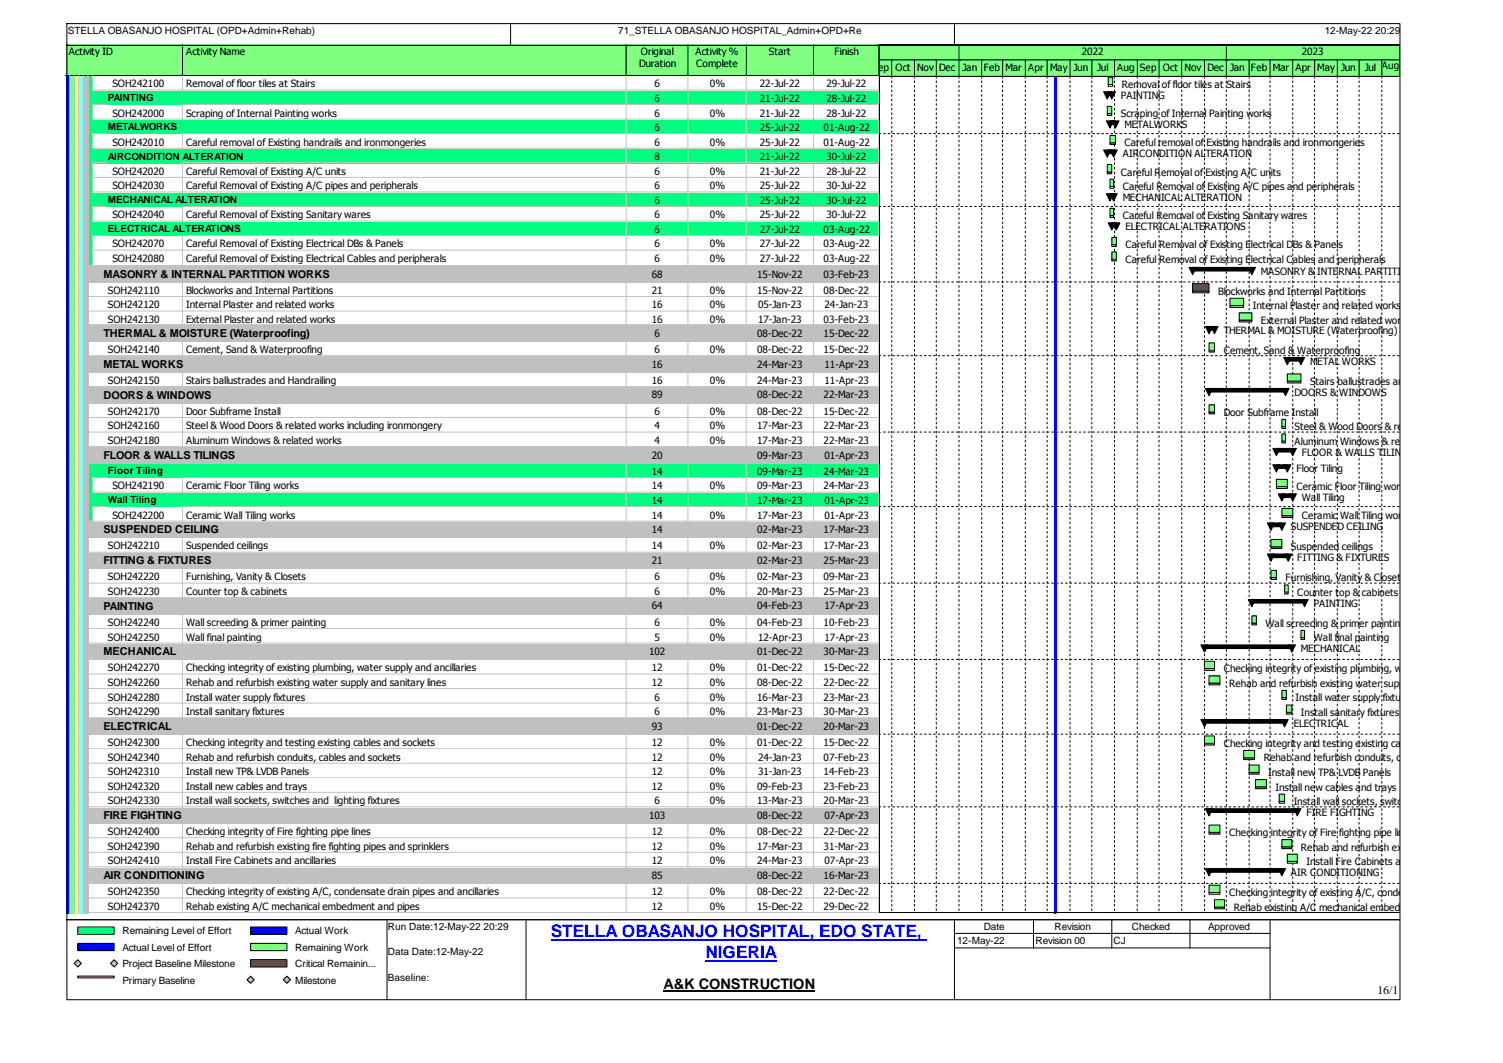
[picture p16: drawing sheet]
<svg xmlns="http://www.w3.org/2000/svg" width="420mm" height="297mm" viewBox="0 0 420 297" stroke-linecap="round" stroke-linejoin="round" font-family="sans-serif">
<defs><g id="words">
<g font-size="4.8" fill="#00f">
<text x="154" y="261.8">STELLA OBASANJO HOSPITAL, EDO STATE,</text>
<text x="197.2" y="267.7">NIGERIA</text>
</g>
<text font-size="4.1" x="185.5" y="276.4">A&amp;K CONSTRUCTION</text>
<text font-size="3.3" x="385.1" y="277.6">16/1</text>
<g font-size="3.1">
<text x="28.9" y="77.6">MASONRY &amp; INTERNAL PARTITION WORKS</text>
<text x="28.9" y="94.1">THERMAL &amp; MOISTURE (Waterproofing)</text>
<text x="28.9" y="102.7">METAL WORKS</text>
<text x="28.9" y="111.4">DOORS &amp; WINDOWS</text>
<text x="28.9" y="128.2">FLOOR &amp; WALLS TILINGS</text>
<text x="28.9" y="149">SUSPENDED CEILING</text>
<text x="28.9" y="157.6">FITTING &amp; FIXTURES</text>
<text x="28.9" y="170.3">PAINTING</text>
<text x="28.9" y="183.1">MECHANICAL</text>
<text x="28.9" y="203.9">ELECTRICAL</text>
<text x="28.9" y="228.9">FIRE FIGHTING</text>
<text x="28.9" y="245.6">AIR CONDITIONING</text>
</g>
<g font-size="2.8">
<text x="19" y="9.4">STELLA OBASANJO HOSPITAL (OPD+Admin+Rehab)</text>
<text x="172.8" y="9.4">71_STELLA OBASANJO HOSPITAL_Admin+OPD+Re</text>
<text x="370.3" y="9.4">12-May-22 20:29</text>
<text x="19.2" y="15.5">Activity ID</text>
<text x="52" y="15.5">Activity Name</text>
<text x="179.1" y="15.5">Original</text>
<text x="194.4" y="15.5">Activity %</text>
<text x="215" y="15.5">Start</text>
<text x="233.3" y="15.5">Finish</text>
<text x="302.4" y="15.5">2022</text>
<text x="363.9" y="15.5">2023</text>
<text x="178.6" y="18.8">Duration</text>
<text x="194.6" y="18.8">Complete</text>
<text x="244" y="19.8">Sep</text>
<text x="250.3" y="19.8">Oct</text>
<text x="256.4" y="19.8">Nov</text>
<text x="262.5" y="19.8">Dec</text>
<text x="269.1" y="19.8">Jan</text>
<text x="275" y="19.8">Feb</text>
<text x="281.1" y="19.8">Mar</text>
<text x="287.4" y="19.8">Apr</text>
<text x="293.5" y="19.8">May</text>
<text x="300.1" y="19.8">Jun</text>
<text x="306.7" y="19.8">Jul</text>
<text x="312.3" y="19.8">Aug</text>
<text x="318.7" y="19.8">Sep</text>
<text x="325.1" y="19.8">Oct</text>
<text x="331.2" y="19.8">Nov</text>
<text x="337.5" y="19.8">Dec</text>
<text x="343.9" y="19.8">Jan</text>
<text x="349.7" y="19.8">Feb</text>
<text x="355.8" y="19.8">Mar</text>
<text x="362.1" y="19.8">Apr</text>
<text x="368.2" y="19.8">May</text>
<text x="374.9" y="19.8">Jun</text>
<text x="381.5" y="19.8">Jul</text>
<text x="386.3" y="19.3">Aug</text>
<text x="30.2" y="28.3">PAINTING</text>
<text x="31.4" y="24.4">SOH242100</text>
<text x="52" y="24.4">Removal of floor tiles at Stairs</text>
<text x="183" y="24.4">6</text>
<text x="183" y="28.5">6</text>
<text x="198.4" y="24.4">0%</text>
<text x="212.4" y="24.4">22-Jul-22</text>
<text x="212.4" y="28.5">21-Jul-22</text>
<text x="231" y="24.4">29-Jul-22</text>
<text x="231" y="28.5">28-Jul-22</text>
<text x="313.3" y="27.7">PAINTING</text>
<text x="313.6" y="24.6">Removal of floor tiles at Stairs</text>
<text x="31.4" y="32.6">SOH242000</text>
<text x="52" y="32.6">Scraping of Internal Painting works</text>
<text x="183" y="32.6">6</text>
<text x="198.4" y="32.6">0%</text>
<text x="212.4" y="32.6">21-Jul-22</text>
<text x="231" y="32.6">28-Jul-22</text>
<text x="313.3" y="32.8">Scraping of Internal Painting works</text>
<text x="314.4" y="35.9">METALWORKS</text>
<text x="30.2" y="36.4">METALWORKS</text>
<text x="31.4" y="40.7">SOH242010</text>
<text x="52" y="40.7">Careful removal of Existing handrails and ironmongeries</text>
<text x="183" y="36.6">6</text>
<text x="183" y="40.7">6</text>
<text x="198.4" y="40.7">0%</text>
<text x="212.4" y="36.6">25-Jul-22</text>
<text x="212.4" y="40.7">25-Jul-22</text>
<text x="230.2" y="36.6">01-Aug-22</text>
<text x="230.2" y="40.7">01-Aug-22</text>
<text x="314.4" y="40.9">Careful removal of Existing handrails and ironmongeries</text>
<text x="30.2" y="44.6">AIRCONDITION ALTERATION</text>
<text x="183" y="44.7">8</text>
<text x="212.4" y="44.7">21-Jul-22</text>
<text x="231" y="44.7">30-Jul-22</text>
<text x="313.8" y="44">AIRCONDITION ALTERATION</text>
<text x="31.4" y="48.8">SOH242020</text>
<text x="31.4" y="52.9">SOH242030</text>
<text x="52" y="48.8">Careful Removal of Existing A/C units</text>
<text x="52" y="52.9">Careful Removal of Existing A/C pipes and peripherals</text>
<text x="183" y="48.8">6</text>
<text x="183" y="52.9">6</text>
<text x="198.4" y="48.8">0%</text>
<text x="198.4" y="52.9">0%</text>
<text x="212.4" y="48.8">21-Jul-22</text>
<text x="212.4" y="52.9">25-Jul-22</text>
<text x="231" y="48.8">28-Jul-22</text>
<text x="231" y="52.9">30-Jul-22</text>
<text x="313.3" y="49.1">Careful Removal of Existing A/C units</text>
<text x="313.8" y="53.1">Careful Removal of Existing A/C pipes and peripherals</text>
<text x="30.2" y="56.8">MECHANICAL ALTERATION</text>
<text x="183" y="56.9">6</text>
<text x="212.4" y="56.9">25-Jul-22</text>
<text x="231" y="56.9">30-Jul-22</text>
<text x="313.8" y="56.2">MECHANICAL ALTERATION</text>
<text x="30.2" y="64.9">ELECTRICAL ALTERATIONS</text>
<text x="31.4" y="61">SOH242040</text>
<text x="52" y="61">Careful Removal of Existing Sanitary wares</text>
<text x="183" y="61">6</text>
<text x="183" y="65.1">6</text>
<text x="198.4" y="61">0%</text>
<text x="212.4" y="61">25-Jul-22</text>
<text x="212.4" y="65.1">27-Jul-22</text>
<text x="230.2" y="65.1">03-Aug-22</text>
<text x="231" y="61">30-Jul-22</text>
<text x="313.8" y="61.3">Careful Removal of Existing Sanitary wares</text>
<text x="314.6" y="64.3">ELECTRICAL ALTERATIONS</text>
<text x="31.4" y="69.1">SOH242070</text>
<text x="52" y="69.1">Careful Removal of Existing Electrical DBs &amp; Panels</text>
<text x="183" y="69.1">6</text>
<text x="198.4" y="69.1">0%</text>
<text x="212.4" y="69.1">27-Jul-22</text>
<text x="230.2" y="69.1">03-Aug-22</text>
<text x="314.6" y="69.4">Careful Removal of Existing Electrical DBs &amp; Panels</text>
<text x="31.4" y="73.2">SOH242080</text>
<text x="52" y="73.2">Careful Removal of Existing Electrical Cables and peripherals</text>
<text x="182.2" y="77.6">68</text>
<text x="183" y="73.2">6</text>
<text x="198.4" y="73.2">0%</text>
<text x="211.7" y="77.6">15-Nov-22</text>
<text x="212.4" y="73.2">27-Jul-22</text>
<text x="230.2" y="73.2">03-Aug-22</text>
<text x="230.2" y="77.6">03-Feb-23</text>
<text x="314.6" y="73.4">Careful Removal of Existing Electrical Cables and peripherals</text>
<text x="352.5" y="76.8">MASONRY &amp; INTERNAL PARTITION WORKS</text>
<text x="30.2" y="82.1">SOH242110</text>
<text x="52" y="82.1">Blockworks and Internal Partitions</text>
<text x="182.2" y="82.1">21</text>
<text x="198.4" y="82.1">0%</text>
<text x="211.7" y="82.1">15-Nov-22</text>
<text x="230.2" y="82.1">08-Dec-22</text>
<text x="340.6" y="82.4">Blockworks and Internal Partitions</text>
<text x="30.2" y="86.2">SOH242120</text>
<text x="52" y="86.2">Internal Plaster and related works</text>
<text x="182.2" y="86.2">16</text>
<text x="198.4" y="86.2">0%</text>
<text x="211.9" y="86.2">05-Jan-23</text>
<text x="230.5" y="86.2">24-Jan-23</text>
<text x="350.2" y="86.4">Internal Plaster and related works</text>
<text x="30.2" y="90.3">SOH242130</text>
<text x="52" y="90.3">External Plaster and related works</text>
<text x="182.2" y="90.3">16</text>
<text x="183" y="94.1">6</text>
<text x="198.4" y="90.3">0%</text>
<text x="211.7" y="94.1">08-Dec-22</text>
<text x="211.9" y="90.3">17-Jan-23</text>
<text x="230.2" y="90.3">03-Feb-23</text>
<text x="230.2" y="94.1">15-Dec-22</text>
<text x="342.1" y="93.3">THERMAL &amp; MOISTURE (Waterproofing)</text>
<text x="352.5" y="90.5">External Plaster and related works</text>
<text x="30.2" y="98.6">SOH242140</text>
<text x="52" y="98.6">Cement, Sand &amp; Waterproofing</text>
<text x="183" y="98.6">6</text>
<text x="198.4" y="98.6">0%</text>
<text x="211.7" y="98.6">08-Dec-22</text>
<text x="230.2" y="98.6">15-Dec-22</text>
<text x="342.1" y="98.9">Cement, Sand &amp; Waterproofing</text>
<text x="366.2" y="101.9">METAL WORKS</text>
<text x="30.2" y="107.3">SOH242150</text>
<text x="52" y="107.3">Stairs ballustrades and Handrailing</text>
<text x="182.2" y="102.7">16</text>
<text x="182.2" y="107.3">16</text>
<text x="198.4" y="107.3">0%</text>
<text x="211.7" y="102.7">24-Mar-23</text>
<text x="211.7" y="107.3">24-Mar-23</text>
<text x="230.5" y="102.7">11-Apr-23</text>
<text x="230.5" y="107.3">11-Apr-23</text>
<text x="366.2" y="107.5">Stairs ballustrades and Handrailing</text>
<text x="182.2" y="111.3">89</text>
<text x="211.7" y="111.3">08-Dec-22</text>
<text x="230.2" y="111.3">22-Mar-23</text>
<text x="361.9" y="110.6">DOORS &amp; WINDOWS</text>
<text x="30.2" y="115.9">SOH242170</text>
<text x="30.2" y="120">SOH242160</text>
<text x="52" y="115.9">Door Subframe Install</text>
<text x="52" y="120">Steel &amp; Wood Doors &amp; related works including ironmongery</text>
<text x="183" y="115.9">6</text>
<text x="183" y="120">4</text>
<text x="198.4" y="115.9">0%</text>
<text x="198.4" y="120">0%</text>
<text x="211.7" y="115.9">08-Dec-22</text>
<text x="211.7" y="120">17-Mar-23</text>
<text x="230.2" y="115.9">15-Dec-22</text>
<text x="230.2" y="120">22-Mar-23</text>
<text x="342.1" y="116.2">Door Subframe Install</text>
<text x="30.2" y="124">SOH242180</text>
<text x="52" y="124">Aluminum Windows &amp; related works</text>
<text x="183" y="124">4</text>
<text x="198.4" y="124">0%</text>
<text x="211.7" y="124">17-Mar-23</text>
<text x="230.2" y="124">22-Mar-23</text>
<text x="361.9" y="124.3">Aluminum Windows &amp; related works</text>
<text x="361.9" y="120.2">Steel &amp; Wood Doors &amp; related works including iro</text>
<text x="182.2" y="128.1">20</text>
<text x="211.7" y="128.1">09-Mar-23</text>
<text x="230.5" y="128.1">01-Apr-23</text>
<text x="362.4" y="132">Floor Tiling</text>
<text x="363.9" y="127.4">FLOOR &amp; WALLS TILINGS</text>
<text x="30.2" y="132.5">Floor Tiling</text>
<text x="31.4" y="136.8">SOH242190</text>
<text x="52" y="136.8">Ceramic Floor Tiling works</text>
<text x="182.2" y="132.7">14</text>
<text x="182.2" y="136.8">14</text>
<text x="198.4" y="136.8">0%</text>
<text x="211.7" y="132.7">09-Mar-23</text>
<text x="211.7" y="136.8">09-Mar-23</text>
<text x="230.2" y="132.7">24-Mar-23</text>
<text x="230.2" y="136.8">24-Mar-23</text>
<text x="362.4" y="137">Ceramic Floor Tiling works</text>
<text x="30.2" y="140.7">Wall Tiling</text>
<text x="182.2" y="140.8">14</text>
<text x="211.7" y="140.8">17-Mar-23</text>
<text x="230.5" y="140.8">01-Apr-23</text>
<text x="363.9" y="140.1">Wall Tiling</text>
<text x="31.4" y="144.9">SOH242200</text>
<text x="52" y="144.9">Ceramic Wall Tiling works</text>
<text x="182.2" y="144.9">14</text>
<text x="182.2" y="149">14</text>
<text x="198.4" y="144.9">0%</text>
<text x="211.7" y="144.9">17-Mar-23</text>
<text x="211.7" y="149">02-Mar-23</text>
<text x="230.2" y="149">17-Mar-23</text>
<text x="230.5" y="144.9">01-Apr-23</text>
<text x="360.9" y="148.2">SUSPENDED CEILING</text>
<text x="363.9" y="145.2">Ceramic Wall Tiling works</text>
<text x="30.2" y="153.5">SOH242210</text>
<text x="52" y="153.5">Suspended ceilings</text>
<text x="182.2" y="153.5">14</text>
<text x="198.4" y="153.5">0%</text>
<text x="211.7" y="153.5">02-Mar-23</text>
<text x="230.2" y="153.5">17-Mar-23</text>
<text x="360.9" y="153.8">Suspended ceilings</text>
<text x="182.2" y="157.6">21</text>
<text x="211.7" y="157.6">02-Mar-23</text>
<text x="230.2" y="157.6">25-Mar-23</text>
<text x="362.7" y="156.8">FITTING &amp; FIXTURES</text>
<text x="30.2" y="162.2">SOH242220</text>
<text x="30.2" y="166.2">SOH242230</text>
<text x="52" y="162.2">Furnishing, Vanity &amp; Closets</text>
<text x="52" y="166.2">Counter top &amp; cabinets</text>
<text x="183" y="162.2">6</text>
<text x="183" y="166.2">6</text>
<text x="198.4" y="162.2">0%</text>
<text x="198.4" y="166.2">0%</text>
<text x="211.7" y="162.2">02-Mar-23</text>
<text x="211.7" y="166.2">20-Mar-23</text>
<text x="230.2" y="162.2">09-Mar-23</text>
<text x="230.2" y="166.2">25-Mar-23</text>
<text x="359.4" y="162.4">Furnishing, Vanity &amp; Closets</text>
<text x="362.7" y="166.5">Counter top &amp; cabinets</text>
<text x="182.2" y="170.3">64</text>
<text x="211.7" y="170.3">04-Feb-23</text>
<text x="230.5" y="170.3">17-Apr-23</text>
<text x="367.2" y="169.5">PAINTING</text>
<text x="30.2" y="174.9">SOH242240</text>
<text x="30.2" y="179">SOH242250</text>
<text x="52" y="174.9">Wall screeding &amp; primer painting</text>
<text x="52" y="179">Wall final painting</text>
<text x="183" y="174.9">6</text>
<text x="183" y="179">5</text>
<text x="198.4" y="174.9">0%</text>
<text x="198.4" y="179">0%</text>
<text x="211.7" y="174.9">04-Feb-23</text>
<text x="211.9" y="179">12-Apr-23</text>
<text x="230.2" y="174.9">10-Feb-23</text>
<text x="230.5" y="179">17-Apr-23</text>
<text x="353.8" y="175.2">Wall screeding &amp; primer painting</text>
<text x="367.2" y="179.2">Wall final painting</text>
<text x="181.4" y="183">102</text>
<text x="211.7" y="183">01-Dec-22</text>
<text x="230.2" y="183">30-Mar-23</text>
<text x="363.7" y="182.3">MECHANICAL</text>
<text x="30.2" y="187.6">SOH242270</text>
<text x="30.2" y="191.7">SOH242260</text>
<text x="52" y="187.6">Checking integrity of existing plumbing, water supply and ancillaries</text>
<text x="52" y="191.7">Rehab and refurbish existing water supply and sanitary lines</text>
<text x="182.2" y="187.6">12</text>
<text x="182.2" y="191.7">12</text>
<text x="198.4" y="187.6">0%</text>
<text x="198.4" y="191.7">0%</text>
<text x="211.7" y="187.6">01-Dec-22</text>
<text x="211.7" y="191.7">08-Dec-22</text>
<text x="230.2" y="187.6">15-Dec-22</text>
<text x="230.2" y="191.7">22-Dec-22</text>
<text x="342.1" y="187.9">Checking integrity of existing plumbing, water supply and ancillarie</text>
<text x="343.6" y="191.9">Rehab and refurbish existing water supply and sanitary lines</text>
<text x="30.2" y="195.7">SOH242280</text>
<text x="52" y="195.7">Install water supply fixtures</text>
<text x="183" y="195.7">6</text>
<text x="198.4" y="195.7">0%</text>
<text x="211.7" y="195.7">16-Mar-23</text>
<text x="230.2" y="195.7">23-Mar-23</text>
<text x="362.2" y="196">Install water supply fixtures</text>
<text x="30.2" y="199.8">SOH242290</text>
<text x="52" y="199.8">Install sanitary fixtures</text>
<text x="182.2" y="203.9">93</text>
<text x="183" y="199.8">6</text>
<text x="198.4" y="199.8">0%</text>
<text x="211.7" y="199.8">23-Mar-23</text>
<text x="211.7" y="203.9">01-Dec-22</text>
<text x="230.2" y="199.8">30-Mar-23</text>
<text x="230.2" y="203.9">20-Mar-23</text>
<text x="361.6" y="203.1">ELECTRICAL</text>
<text x="363.7" y="200.1">Install sanitary fixtures</text>
<text x="30.2" y="208.4">SOH242300</text>
<text x="52" y="208.4">Checking integrity and testing existing cables and sockets</text>
<text x="182.2" y="208.4">12</text>
<text x="198.4" y="208.4">0%</text>
<text x="211.7" y="208.4">01-Dec-22</text>
<text x="230.2" y="208.4">15-Dec-22</text>
<text x="342.1" y="208.7">Checking integrity and testing existing cables and sockets</text>
<text x="30.2" y="212.5">SOH242340</text>
<text x="52" y="212.5">Rehab and refurbish conduits, cables and sockets</text>
<text x="182.2" y="212.5">12</text>
<text x="198.4" y="212.5">0%</text>
<text x="211.9" y="212.5">24-Jan-23</text>
<text x="230.2" y="212.5">07-Feb-23</text>
<text x="353.3" y="212.8">Rehab and refurbish conduits, cables and sockets</text>
<text x="30.2" y="216.6">SOH242310</text>
<text x="30.2" y="220.6">SOH242320</text>
<text x="52" y="216.6">Install new TP&amp; LVDB Panels</text>
<text x="52" y="220.6">Install new cables and trays</text>
<text x="182.2" y="216.6">12</text>
<text x="182.2" y="220.6">12</text>
<text x="198.4" y="216.6">0%</text>
<text x="198.4" y="220.6">0%</text>
<text x="211.7" y="220.6">09-Feb-23</text>
<text x="211.9" y="216.6">31-Jan-23</text>
<text x="230.2" y="216.6">14-Feb-23</text>
<text x="230.2" y="220.6">23-Feb-23</text>
<text x="354.5" y="216.8">Install new TP&amp; LVDB Panels</text>
<text x="356.6" y="220.9">Install new cables and trays</text>
<text x="30.2" y="224.7">SOH242330</text>
<text x="52" y="224.7">Install wall sockets, switches and lighting fixtures</text>
<text x="183" y="224.7">6</text>
<text x="198.4" y="224.7">0%</text>
<text x="211.7" y="224.7">13-Mar-23</text>
<text x="230.2" y="224.7">20-Mar-23</text>
<text x="361.6" y="225">Install wall sockets, switches and lighting fixtures</text>
<text x="30.2" y="233.4">SOH242400</text>
<text x="52" y="233.4">Checking integrity of Fire fighting pipe lines</text>
<text x="181.4" y="228.8">103</text>
<text x="182.2" y="233.4">12</text>
<text x="198.4" y="233.4">0%</text>
<text x="211.7" y="228.8">08-Dec-22</text>
<text x="211.7" y="233.4">08-Dec-22</text>
<text x="230.2" y="233.4">22-Dec-22</text>
<text x="230.5" y="228.8">07-Apr-23</text>
<text x="343.6" y="233.6">Checking integrity of Fire fighting pipe lines</text>
<text x="365.2" y="228">FIRE FIGHTING</text>
<text x="30.2" y="237.4">SOH242390</text>
<text x="52" y="237.4">Rehab and refurbish existing fire fighting pipes and sprinklers</text>
<text x="182.2" y="237.4">12</text>
<text x="198.4" y="237.4">0%</text>
<text x="211.7" y="237.4">17-Mar-23</text>
<text x="230.2" y="237.4">31-Mar-23</text>
<text x="363.7" y="237.7">Rehab and refurbish existing fire fighting pipes a</text>
<text x="30.2" y="241.5">SOH242410</text>
<text x="52" y="241.5">Install Fire Cabinets and ancillaries</text>
<text x="182.2" y="241.5">12</text>
<text x="182.2" y="245.6">85</text>
<text x="198.4" y="241.5">0%</text>
<text x="211.7" y="241.5">24-Mar-23</text>
<text x="211.7" y="245.6">08-Dec-22</text>
<text x="230.2" y="245.6">16-Mar-23</text>
<text x="230.5" y="241.5">07-Apr-23</text>
<text x="360.9" y="244.8">AIR CONDITIONING</text>
<text x="365.2" y="241.8">Install Fire Cabinets and ancillaries</text>
<text x="30.2" y="250.1">SOH242350</text>
<text x="52" y="250.1">Checking integrity of existing A/C, condensate drain pipes and ancillaries</text>
<text x="182.2" y="250.1">12</text>
<text x="198.4" y="250.1">0%</text>
<text x="211.7" y="250.1">08-Dec-22</text>
<text x="230.2" y="250.1">22-Dec-22</text>
<text x="343.6" y="250.4">Checking integrity of existing A/C, condensate drain pipes and an</text>
<text x="30.2" y="254.2">SOH242370</text>
<text x="52" y="254.2">Rehab existing A/C mechanical embedment and pipes</text>
<text x="182.2" y="254.2">12</text>
<text x="198.4" y="254.2">0%</text>
<text x="211.7" y="254.2">15-Dec-22</text>
<text x="230.2" y="254.2">29-Dec-22</text>
<text x="344.9" y="254.5">Rehab existing A/C mechanical embedment and pipes</text>
<text x="34.2" y="261.1">Remaining Level of Effort</text>
<text x="82.5" y="261.1">Actual Work</text>
<text x="108.4" y="259.8">Run Date:12-May-22 20:29</text>
<text x="267.6" y="263.9">12-May-22</text>
<text x="275" y="259.8">Date</text>
<text x="289.5" y="263.9">Revision 00</text>
<text x="294.8" y="259.8">Revision</text>
<text x="311.3" y="263.9">CJ</text>
<text x="316.4" y="259.8">Checked</text>
<text x="337.8" y="259.8">Approved</text>
<text x="34.2" y="265.6">Actual Level of Effort</text>
<text x="82.5" y="265.6">Remaining Work</text>
<text x="108.4" y="266.9">Data Date:12-May-22</text>
<text x="34.2" y="270.2">Project Baseline Milestone</text>
<text x="34.2" y="274.8">Primary Baseline</text>
<text x="82.5" y="270.2">Critical Remainin...</text>
<text x="82.5" y="274.8">Milestone</text>
<text x="108.4" y="274.1">Baseline:</text>
</g>
</g></defs>
<path d="M18.4 12.4h32.9v8.9h-32.9z" fill="#80ff80"/>
<path d="M51 12.4v8.7h-32.8" fill="none" stroke="#000" stroke-width=".28"/>
<path d="M51.3 12.4h124v8.9h-124z" fill="#80ff80"/>
<path d="M175 12.4v8.7h-124" fill="none" stroke="#000" stroke-width=".28"/>
<path d="M175.3 12.4h17.3v8.9h-17.3z" fill="#80ff80"/>
<path d="M192.3 12.4v8.7h-17.3" fill="none" stroke="#000" stroke-width=".28"/>
<path d="M192.6 12.4h16.3v8.9h-16.3z" fill="#80ff80"/>
<path d="M208.6 12.4v8.7h-16.3" fill="none" stroke="#000" stroke-width=".28"/>
<path d="M208.9 12.4h18.8v8.9h-18.8z" fill="#80ff80"/>
<path d="M227.4 12.4v8.7h-18.8" fill="none" stroke="#000" stroke-width=".28"/>
<path d="M227.7 12.4h18.3v8.9h-18.3z" fill="#80ff80"/>
<path d="M245.7 12.4v8.7h-18.3" fill="none" stroke="#000" stroke-width=".28"/>
<path d="M18.4 21.3h1.3v4.1h-1.3z" fill="#00f"/>
<path d="M19.5 21.1v4.3" fill="none" stroke="#c0c0c0" stroke-width=".28"/>
<path d="M19.7 21.3h1.3v4.1h-1.3z" fill="#80ff80"/>
<path d="M20.7 21.1v4.3" fill="none" stroke="#c0c0c0" stroke-width=".28"/>
<path d="M21 21.3h1.3v4.1h-1.3z" fill="#ffff80"/>
<path d="M22 21.1v4.3" fill="none" stroke="#c0c0c0" stroke-width=".28"/>
<path d="M22.3 21.3h1.2v4.1h-1.2z" fill="#80ffff"/>
<path d="M23.3 21.1v4.3" fill="none" stroke="#c0c0c0" stroke-width=".28"/>
<path d="M23.5 21.3h1.3v4.1h-1.3z" fill="#c0c0c0"/>
<path d="M24.5 21.1v4.3" fill="none" stroke="#c0c0c0" stroke-width=".28"/>
<path d="M24.8 21.3h1.3v4.1h-1.3z" fill="#00ff80"/>
<path d="M25.8 21.1v4.3" fill="none" stroke="#c0c0c0" stroke-width=".28"/>
<path d="M26.1 21.3h25.2v4.1h-25.2z" fill="#fff"/>
<path d="M25.8 25.1h25.5M51 21.1v4.3" fill="none" stroke="#c0c0c0" stroke-width=".28"/>
<g fill="#fff">
<path d="M51.3 21.3h124v4.1h-124z"/>
<path d="M51.8 21.6h122.8v3.6h-122.8z"/>
</g>
<path d="M175 21.1v4h-123.7" fill="none" stroke="#c0c0c0" stroke-width=".28"/>
<g fill="#fff">
<path d="M175.3 21.3h17.3v4.1h-17.3z"/>
<path d="M175.8 21.6h16v3.6h-16z"/>
</g>
<path d="M192.3 21.1v4h-17" fill="none" stroke="#c0c0c0" stroke-width=".28"/>
<g fill="#fff">
<path d="M192.6 21.3h16.3v4.1h-16.3z"/>
<path d="M193.1 21.6h15v3.6h-15z"/>
</g>
<path d="M208.6 21.1v4h-16" fill="none" stroke="#c0c0c0" stroke-width=".28"/>
<g fill="#fff">
<path d="M208.9 21.3h18.8v4.1h-18.8z"/>
<path d="M209.4 21.6h17.5v3.6h-17.5z"/>
</g>
<path d="M227.4 21.1v4h-18.5" fill="none" stroke="#c0c0c0" stroke-width=".28"/>
<g fill="#fff">
<path d="M227.7 21.3h18.3v4.1h-18.3z"/>
<path d="M228.2 21.6h17v3.6h-17z"/>
</g>
<path d="M245.7 21.1v4h-18" fill="none" stroke="#c0c0c0" stroke-width=".28"/>
<path d="M18.4 25.4h1.3v4.1h-1.3z" fill="#00f"/>
<path d="M19.5 25.1v4.4" fill="none" stroke="#c0c0c0" stroke-width=".28"/>
<path d="M19.7 25.4h1.3v4.1h-1.3z" fill="#80ff80"/>
<path d="M20.7 25.1v4.4" fill="none" stroke="#c0c0c0" stroke-width=".28"/>
<path d="M21 25.4h1.3v4.1h-1.3z" fill="#ffff80"/>
<path d="M22 25.1v4.4" fill="none" stroke="#c0c0c0" stroke-width=".28"/>
<path d="M22.3 25.4h1.2v4.1h-1.2z" fill="#80ffff"/>
<path d="M23.3 25.1v4.4" fill="none" stroke="#c0c0c0" stroke-width=".28"/>
<path d="M23.5 25.4h1.3v4.1h-1.3z" fill="#c0c0c0"/>
<path d="M24.5 25.1v4.4" fill="none" stroke="#c0c0c0" stroke-width=".28"/>
<path d="M24.8 25.4h26.5v4.1h-26.5z" fill="#00ff80"/>
<path d="M25.8 29.2h25.5" fill="none" stroke="#c0c0c0" stroke-width=".28"/>
<g fill="#00ff80">
<path d="M51.3 25.4h124v4.1h-124z"/>
<path d="M29.9 25.7h144.7v3.6h-144.7z"/>
</g>
<path d="M175 25.1v4.1h-123.7" fill="none" stroke="#c0c0c0" stroke-width=".28"/>
<g fill="#00ff80">
<path d="M175.3 25.4h17.3v4.1h-17.3z"/>
<path d="M175.8 25.7h16v3.6h-16z"/>
</g>
<path d="M192.3 25.1v4.1h-17" fill="none" stroke="#c0c0c0" stroke-width=".28"/>
<path d="M192.6 25.4h16.3v4.1h-16.3z" fill="#00ff80"/>
<path d="M208.6 25.1v4.1h-16" fill="none" stroke="#c0c0c0" stroke-width=".28"/>
<g fill="#00ff80">
<path d="M208.9 25.4h18.8v4.1h-18.8z"/>
<path d="M209.4 25.7h17.5v3.6h-17.5z"/>
</g>
<path d="M227.4 25.1v4.1h-18.5" fill="none" stroke="#c0c0c0" stroke-width=".28"/>
<g fill="#00ff80">
<path d="M227.7 25.4h18.3v4.1h-18.3z"/>
<path d="M228.2 25.7h17v3.6h-17z"/>
</g>
<path d="M245.7 25.1v4.1h-18" fill="none" stroke="#c0c0c0" stroke-width=".28"/>
<path d="M18.4 29.5h1.3v4.1h-1.3z" fill="#00f"/>
<path d="M19.5 29.2v4.3" fill="none" stroke="#c0c0c0" stroke-width=".28"/>
<path d="M19.7 29.5h1.3v4.1h-1.3z" fill="#80ff80"/>
<path d="M20.7 29.2v4.3" fill="none" stroke="#c0c0c0" stroke-width=".28"/>
<path d="M21 29.5h1.3v4.1h-1.3z" fill="#ffff80"/>
<path d="M22 29.2v4.3" fill="none" stroke="#c0c0c0" stroke-width=".28"/>
<path d="M22.3 29.5h1.2v4.1h-1.2z" fill="#80ffff"/>
<path d="M23.3 29.2v4.3" fill="none" stroke="#c0c0c0" stroke-width=".28"/>
<path d="M23.5 29.5h1.3v4.1h-1.3z" fill="#c0c0c0"/>
<path d="M24.5 29.2v4.3" fill="none" stroke="#c0c0c0" stroke-width=".28"/>
<path d="M24.8 29.5h1.3v4.1h-1.3z" fill="#00ff80"/>
<path d="M25.8 29.2v4.3" fill="none" stroke="#c0c0c0" stroke-width=".28"/>
<path d="M26.1 29.5h25.2v4.1h-25.2z" fill="#fff"/>
<path d="M25.8 33.3h25.5M51 29.2v4.3" fill="none" stroke="#c0c0c0" stroke-width=".28"/>
<g fill="#fff">
<path d="M51.3 29.5h124v4.1h-124z"/>
<path d="M51.8 29.8h122.8v3.5h-122.8z"/>
</g>
<path d="M175 29.2v4.1h-123.7" fill="none" stroke="#c0c0c0" stroke-width=".28"/>
<g fill="#fff">
<path d="M175.3 29.5h17.3v4.1h-17.3z"/>
<path d="M175.8 29.8h16v3.5h-16z"/>
</g>
<path d="M192.3 29.2v4.1h-17" fill="none" stroke="#c0c0c0" stroke-width=".28"/>
<g fill="#fff">
<path d="M192.6 29.5h16.3v4.1h-16.3z"/>
<path d="M193.1 29.8h15v3.5h-15z"/>
</g>
<path d="M208.6 29.2v4.1h-16" fill="none" stroke="#c0c0c0" stroke-width=".28"/>
<g fill="#fff">
<path d="M208.9 29.5h18.8v4.1h-18.8z"/>
<path d="M209.4 29.8h17.5v3.5h-17.5z"/>
</g>
<path d="M227.4 29.2v4.1h-18.5" fill="none" stroke="#c0c0c0" stroke-width=".28"/>
<g fill="#fff">
<path d="M227.7 29.5h18.3v4.1h-18.3z"/>
<path d="M228.2 29.8h17v3.5h-17z"/>
</g>
<path d="M245.7 29.2v4.1h-18" fill="none" stroke="#c0c0c0" stroke-width=".28"/>
<path d="M18.4 33.6h1.3v4h-1.3z" fill="#00f"/>
<path d="M19.5 33.3v4.3" fill="none" stroke="#c0c0c0" stroke-width=".28"/>
<path d="M19.7 33.6h1.3v4h-1.3z" fill="#80ff80"/>
<path d="M20.7 33.3v4.3" fill="none" stroke="#c0c0c0" stroke-width=".28"/>
<path d="M21 33.6h1.3v4h-1.3z" fill="#ffff80"/>
<path d="M22 33.3v4.3" fill="none" stroke="#c0c0c0" stroke-width=".28"/>
<path d="M22.3 33.6h1.2v4h-1.2z" fill="#80ffff"/>
<path d="M23.3 33.3v4.3" fill="none" stroke="#c0c0c0" stroke-width=".28"/>
<path d="M23.5 33.6h1.3v4h-1.3z" fill="#c0c0c0"/>
<path d="M24.5 33.3v4.3" fill="none" stroke="#c0c0c0" stroke-width=".28"/>
<path d="M24.8 33.6h26.5v4h-26.5z" fill="#00ff80"/>
<path d="M25.8 37.3h25.5" fill="none" stroke="#c0c0c0" stroke-width=".28"/>
<g fill="#00ff80">
<path d="M51.3 33.6h124v4h-124z"/>
<path d="M29.9 33.8h144.7v3.6h-144.7z"/>
</g>
<path d="M175 33.3v4h-123.7" fill="none" stroke="#c0c0c0" stroke-width=".28"/>
<g fill="#00ff80">
<path d="M175.3 33.6h17.3v4h-17.3z"/>
<path d="M175.8 33.8h16v3.6h-16z"/>
</g>
<path d="M192.3 33.3v4h-17" fill="none" stroke="#c0c0c0" stroke-width=".28"/>
<path d="M192.6 33.6h16.3v4h-16.3z" fill="#00ff80"/>
<path d="M208.6 33.3v4h-16" fill="none" stroke="#c0c0c0" stroke-width=".28"/>
<g fill="#00ff80">
<path d="M208.9 33.6h18.8v4h-18.8z"/>
<path d="M209.4 33.8h17.5v3.6h-17.5z"/>
</g>
<path d="M227.4 33.3v4h-18.5" fill="none" stroke="#c0c0c0" stroke-width=".28"/>
<g fill="#00ff80">
<path d="M227.7 33.6h18.3v4h-18.3z"/>
<path d="M228.2 33.8h17v3.6h-17z"/>
</g>
<path d="M245.7 33.3v4h-18" fill="none" stroke="#c0c0c0" stroke-width=".28"/>
<path d="M18.4 37.6h1.3v4.1h-1.3z" fill="#00f"/>
<path d="M19.5 37.3v4.4" fill="none" stroke="#c0c0c0" stroke-width=".28"/>
<path d="M19.7 37.6h1.3v4.1h-1.3z" fill="#80ff80"/>
<path d="M20.7 37.3v4.4" fill="none" stroke="#c0c0c0" stroke-width=".28"/>
<path d="M21 37.6h1.3v4.1h-1.3z" fill="#ffff80"/>
<path d="M22 37.3v4.4" fill="none" stroke="#c0c0c0" stroke-width=".28"/>
<path d="M22.3 37.6h1.2v4.1h-1.2z" fill="#80ffff"/>
<path d="M23.3 37.3v4.4" fill="none" stroke="#c0c0c0" stroke-width=".28"/>
<path d="M23.5 37.6h1.3v4.1h-1.3z" fill="#c0c0c0"/>
<path d="M24.5 37.3v4.4" fill="none" stroke="#c0c0c0" stroke-width=".28"/>
<path d="M24.8 37.6h1.3v4.1h-1.3z" fill="#00ff80"/>
<path d="M25.8 37.3v4.4" fill="none" stroke="#c0c0c0" stroke-width=".28"/>
<path d="M26.1 37.6h25.2v4.1h-25.2z" fill="#fff"/>
<path d="M51 37.3v4.4M25.8 41.4h25.5" fill="none" stroke="#c0c0c0" stroke-width=".28"/>
<g fill="#fff">
<path d="M51.3 37.6h124v4.1h-124z"/>
<path d="M51.8 37.9h122.8v3.5h-122.8z"/>
</g>
<path d="M175 37.3v4.1h-123.7" fill="none" stroke="#c0c0c0" stroke-width=".28"/>
<g fill="#fff">
<path d="M175.3 37.6h17.3v4.1h-17.3z"/>
<path d="M175.8 37.9h16v3.5h-16z"/>
</g>
<path d="M192.3 37.3v4.1h-17" fill="none" stroke="#c0c0c0" stroke-width=".28"/>
<g fill="#fff">
<path d="M192.6 37.6h16.3v4.1h-16.3z"/>
<path d="M193.1 37.9h15v3.5h-15z"/>
</g>
<path d="M208.6 37.3v4.1h-16" fill="none" stroke="#c0c0c0" stroke-width=".28"/>
<g fill="#fff">
<path d="M208.9 37.6h18.8v4.1h-18.8z"/>
<path d="M209.4 37.9h17.5v3.5h-17.5z"/>
</g>
<path d="M227.4 37.3v4.1h-18.5" fill="none" stroke="#c0c0c0" stroke-width=".28"/>
<g fill="#fff">
<path d="M227.7 37.6h18.3v4.1h-18.3z"/>
<path d="M228.2 37.9h17v3.5h-17z"/>
</g>
<path d="M245.7 37.3v4.1h-18" fill="none" stroke="#c0c0c0" stroke-width=".28"/>
<path d="M18.4 41.7h1.3v4.1h-1.3z" fill="#00f"/>
<path d="M19.5 41.4v4.3" fill="none" stroke="#c0c0c0" stroke-width=".28"/>
<path d="M19.7 41.7h1.3v4.1h-1.3z" fill="#80ff80"/>
<path d="M20.7 41.4v4.3" fill="none" stroke="#c0c0c0" stroke-width=".28"/>
<path d="M21 41.7h1.3v4.1h-1.3z" fill="#ffff80"/>
<path d="M22 41.4v4.3" fill="none" stroke="#c0c0c0" stroke-width=".28"/>
<path d="M22.3 41.7h1.2v4.1h-1.2z" fill="#80ffff"/>
<path d="M23.3 41.4v4.3" fill="none" stroke="#c0c0c0" stroke-width=".28"/>
<path d="M23.5 41.7h1.3v4.1h-1.3z" fill="#c0c0c0"/>
<path d="M24.5 41.4v4.3" fill="none" stroke="#c0c0c0" stroke-width=".28"/>
<path d="M24.8 41.7h26.5v4.1h-26.5z" fill="#00ff80"/>
<path d="M25.8 45.5h25.5" fill="none" stroke="#c0c0c0" stroke-width=".28"/>
<g fill="#00ff80">
<path d="M51.3 41.7h124v4.1h-124z"/>
<path d="M29.9 42h144.7v3.5h-144.7z"/>
</g>
<path d="M175 41.4v4.1h-123.7" fill="none" stroke="#c0c0c0" stroke-width=".28"/>
<g fill="#00ff80">
<path d="M175.3 41.7h17.3v4.1h-17.3z"/>
<path d="M175.8 42h16v3.5h-16z"/>
</g>
<path d="M192.3 41.4v4.1h-17" fill="none" stroke="#c0c0c0" stroke-width=".28"/>
<path d="M192.6 41.7h16.3v4.1h-16.3z" fill="#00ff80"/>
<path d="M208.6 41.4v4.1h-16" fill="none" stroke="#c0c0c0" stroke-width=".28"/>
<g fill="#00ff80">
<path d="M208.9 41.7h18.8v4.1h-18.8z"/>
<path d="M209.4 42h17.5v3.5h-17.5z"/>
</g>
<path d="M227.4 41.4v4.1h-18.5" fill="none" stroke="#c0c0c0" stroke-width=".28"/>
<g fill="#00ff80">
<path d="M227.7 41.7h18.3v4.1h-18.3z"/>
<path d="M228.2 42h17v3.5h-17z"/>
</g>
<path d="M245.7 41.4v4.1h-18" fill="none" stroke="#c0c0c0" stroke-width=".28"/>
<path d="M18.4 45.8h1.3v4h-1.3z" fill="#00f"/>
<path d="M19.5 45.5v4.3" fill="none" stroke="#c0c0c0" stroke-width=".28"/>
<path d="M19.7 45.8h1.3v4h-1.3z" fill="#80ff80"/>
<path d="M20.7 45.5v4.3" fill="none" stroke="#c0c0c0" stroke-width=".28"/>
<path d="M21 45.8h1.3v4h-1.3z" fill="#ffff80"/>
<path d="M22 45.5v4.3" fill="none" stroke="#c0c0c0" stroke-width=".28"/>
<path d="M22.3 45.8h1.2v4h-1.2z" fill="#80ffff"/>
<path d="M23.3 45.5v4.3" fill="none" stroke="#c0c0c0" stroke-width=".28"/>
<path d="M23.5 45.8h1.3v4h-1.3z" fill="#c0c0c0"/>
<path d="M24.5 45.5v4.3" fill="none" stroke="#c0c0c0" stroke-width=".28"/>
<path d="M24.8 45.8h1.3v4h-1.3z" fill="#00ff80"/>
<path d="M25.8 45.5v4.3" fill="none" stroke="#c0c0c0" stroke-width=".28"/>
<path d="M26.1 45.8h25.2v4h-25.2z" fill="#fff"/>
<path d="M25.8 49.6h25.5M51 45.5v4.3" fill="none" stroke="#c0c0c0" stroke-width=".28"/>
<g fill="#fff">
<path d="M51.3 45.8h124v4h-124z"/>
<path d="M51.8 46h122.8v3.6h-122.8z"/>
</g>
<path d="M175 45.5v4.1h-123.7" fill="none" stroke="#c0c0c0" stroke-width=".28"/>
<g fill="#fff">
<path d="M175.3 45.8h17.3v4h-17.3z"/>
<path d="M175.8 46h16v3.6h-16z"/>
</g>
<path d="M192.3 45.5v4.1h-17" fill="none" stroke="#c0c0c0" stroke-width=".28"/>
<g fill="#fff">
<path d="M192.6 45.8h16.3v4h-16.3z"/>
<path d="M193.1 46h15v3.6h-15z"/>
</g>
<path d="M208.6 45.5v4.1h-16" fill="none" stroke="#c0c0c0" stroke-width=".28"/>
<g fill="#fff">
<path d="M208.9 45.8h18.8v4h-18.8z"/>
<path d="M209.4 46h17.5v3.6h-17.5z"/>
</g>
<path d="M227.4 45.5v4.1h-18.5" fill="none" stroke="#c0c0c0" stroke-width=".28"/>
<g fill="#fff">
<path d="M227.7 45.8h18.3v4h-18.3z"/>
<path d="M228.2 46h17v3.6h-17z"/>
</g>
<path d="M245.7 45.5v4.1h-18" fill="none" stroke="#c0c0c0" stroke-width=".28"/>
<path d="M18.4 49.8h1.3v4.1h-1.3z" fill="#00f"/>
<path d="M19.5 49.6v4.3" fill="none" stroke="#c0c0c0" stroke-width=".28"/>
<path d="M19.7 49.8h1.3v4.1h-1.3z" fill="#80ff80"/>
<path d="M20.7 49.6v4.3" fill="none" stroke="#c0c0c0" stroke-width=".28"/>
<path d="M21 49.8h1.3v4.1h-1.3z" fill="#ffff80"/>
<path d="M22 49.6v4.3" fill="none" stroke="#c0c0c0" stroke-width=".28"/>
<path d="M22.3 49.8h1.2v4.1h-1.2z" fill="#80ffff"/>
<path d="M23.3 49.6v4.3" fill="none" stroke="#c0c0c0" stroke-width=".28"/>
<path d="M23.5 49.8h1.3v4.1h-1.3z" fill="#c0c0c0"/>
<path d="M24.5 49.6v4.3" fill="none" stroke="#c0c0c0" stroke-width=".28"/>
<path d="M24.8 49.8h1.3v4.1h-1.3z" fill="#00ff80"/>
<path d="M25.8 49.6v4.3" fill="none" stroke="#c0c0c0" stroke-width=".28"/>
<path d="M26.1 49.8h25.2v4.1h-25.2z" fill="#fff"/>
<path d="M25.8 53.6h25.5M51 49.6v4.3" fill="none" stroke="#c0c0c0" stroke-width=".28"/>
<g fill="#fff">
<path d="M51.3 49.8h124v4.1h-124z"/>
<path d="M51.8 50.1h122.8v3.5h-122.8z"/>
</g>
<path d="M175 49.6v4h-123.7" fill="none" stroke="#c0c0c0" stroke-width=".28"/>
<g fill="#fff">
<path d="M175.3 49.8h17.3v4.1h-17.3z"/>
<path d="M175.8 50.1h16v3.5h-16z"/>
</g>
<path d="M192.3 49.6v4h-17" fill="none" stroke="#c0c0c0" stroke-width=".28"/>
<g fill="#fff">
<path d="M192.6 49.8h16.3v4.1h-16.3z"/>
<path d="M193.1 50.1h15v3.5h-15z"/>
</g>
<path d="M208.6 49.6v4h-16" fill="none" stroke="#c0c0c0" stroke-width=".28"/>
<g fill="#fff">
<path d="M208.9 49.8h18.8v4.1h-18.8z"/>
<path d="M209.4 50.1h17.5v3.5h-17.5z"/>
</g>
<path d="M227.4 49.6v4h-18.5" fill="none" stroke="#c0c0c0" stroke-width=".28"/>
<g fill="#fff">
<path d="M227.7 49.8h18.3v4.1h-18.3z"/>
<path d="M228.2 50.1h17v3.5h-17z"/>
</g>
<path d="M245.7 49.6v4h-18" fill="none" stroke="#c0c0c0" stroke-width=".28"/>
<path d="M18.4 53.9h1.3v4.1h-1.3z" fill="#00f"/>
<path d="M19.5 53.6v4.4" fill="none" stroke="#c0c0c0" stroke-width=".28"/>
<path d="M19.7 53.9h1.3v4.1h-1.3z" fill="#80ff80"/>
<path d="M20.7 53.6v4.4" fill="none" stroke="#c0c0c0" stroke-width=".28"/>
<path d="M21 53.9h1.3v4.1h-1.3z" fill="#ffff80"/>
<path d="M22 53.6v4.4" fill="none" stroke="#c0c0c0" stroke-width=".28"/>
<path d="M22.3 53.9h1.2v4.1h-1.2z" fill="#80ffff"/>
<path d="M23.3 53.6v4.4" fill="none" stroke="#c0c0c0" stroke-width=".28"/>
<path d="M23.5 53.9h1.3v4.1h-1.3z" fill="#c0c0c0"/>
<path d="M24.5 53.6v4.4" fill="none" stroke="#c0c0c0" stroke-width=".28"/>
<path d="M24.8 53.9h26.5v4.1h-26.5z" fill="#00ff80"/>
<path d="M25.8 57.7h25.5" fill="none" stroke="#c0c0c0" stroke-width=".28"/>
<g fill="#00ff80">
<path d="M51.3 53.9h124v4.1h-124z"/>
<path d="M29.9 54.1h144.7v3.6h-144.7z"/>
</g>
<path d="M175 53.6v4.1h-123.7" fill="none" stroke="#c0c0c0" stroke-width=".28"/>
<g fill="#00ff80">
<path d="M175.3 53.9h17.3v4.1h-17.3z"/>
<path d="M175.8 54.1h16v3.6h-16z"/>
</g>
<path d="M192.3 53.6v4.1h-17" fill="none" stroke="#c0c0c0" stroke-width=".28"/>
<path d="M192.6 53.9h16.3v4.1h-16.3z" fill="#00ff80"/>
<path d="M208.6 53.6v4.1h-16" fill="none" stroke="#c0c0c0" stroke-width=".28"/>
<g fill="#00ff80">
<path d="M208.9 53.9h18.8v4.1h-18.8z"/>
<path d="M209.4 54.1h17.5v3.6h-17.5z"/>
</g>
<path d="M227.4 53.6v4.1h-18.5" fill="none" stroke="#c0c0c0" stroke-width=".28"/>
<g fill="#00ff80">
<path d="M227.7 53.9h18.3v4.1h-18.3z"/>
<path d="M228.2 54.1h17v3.6h-17z"/>
</g>
<path d="M245.7 53.6v4.1h-18" fill="none" stroke="#c0c0c0" stroke-width=".28"/>
<path d="M18.4 58h1.3v4h-1.3z" fill="#00f"/>
<path d="M19.5 57.7v4.3" fill="none" stroke="#c0c0c0" stroke-width=".28"/>
<path d="M19.7 58h1.3v4h-1.3z" fill="#80ff80"/>
<path d="M20.7 57.7v4.3" fill="none" stroke="#c0c0c0" stroke-width=".28"/>
<path d="M21 58h1.3v4h-1.3z" fill="#ffff80"/>
<path d="M22 57.7v4.3" fill="none" stroke="#c0c0c0" stroke-width=".28"/>
<path d="M22.3 58h1.2v4h-1.2z" fill="#80ffff"/>
<path d="M23.3 57.7v4.3" fill="none" stroke="#c0c0c0" stroke-width=".28"/>
<path d="M23.5 58h1.3v4h-1.3z" fill="#c0c0c0"/>
<path d="M24.5 57.7v4.3" fill="none" stroke="#c0c0c0" stroke-width=".28"/>
<path d="M24.8 58h1.3v4h-1.3z" fill="#00ff80"/>
<path d="M25.8 57.7v4.3" fill="none" stroke="#c0c0c0" stroke-width=".28"/>
<path d="M26.1 58h25.2v4h-25.2z" fill="#fff"/>
<path d="M51 57.7v4.3M25.8 61.8h25.5" fill="none" stroke="#c0c0c0" stroke-width=".28"/>
<g fill="#fff">
<path d="M51.3 58h124v4h-124z"/>
<path d="M51.8 58.2h122.8v3.6h-122.8z"/>
</g>
<path d="M175 57.7v4.1h-123.7" fill="none" stroke="#c0c0c0" stroke-width=".28"/>
<g fill="#fff">
<path d="M175.3 58h17.3v4h-17.3z"/>
<path d="M175.8 58.2h16v3.6h-16z"/>
</g>
<path d="M192.3 57.7v4.1h-17" fill="none" stroke="#c0c0c0" stroke-width=".28"/>
<g fill="#fff">
<path d="M192.6 58h16.3v4h-16.3z"/>
<path d="M193.1 58.2h15v3.6h-15z"/>
</g>
<path d="M208.6 57.7v4.1h-16" fill="none" stroke="#c0c0c0" stroke-width=".28"/>
<g fill="#fff">
<path d="M208.9 58h18.8v4h-18.8z"/>
<path d="M209.4 58.2h17.5v3.6h-17.5z"/>
</g>
<path d="M227.4 57.7v4.1h-18.5" fill="none" stroke="#c0c0c0" stroke-width=".28"/>
<g fill="#fff">
<path d="M227.7 58h18.3v4h-18.3z"/>
<path d="M228.2 58.2h17v3.6h-17z"/>
</g>
<path d="M245.7 57.7v4.1h-18" fill="none" stroke="#c0c0c0" stroke-width=".28"/>
<path d="M18.4 62h1.3v4.1h-1.3z" fill="#00f"/>
<path d="M19.5 61.8v4.3" fill="none" stroke="#c0c0c0" stroke-width=".28"/>
<path d="M19.7 62h1.3v4.1h-1.3z" fill="#80ff80"/>
<path d="M20.7 61.8v4.3" fill="none" stroke="#c0c0c0" stroke-width=".28"/>
<path d="M21 62h1.3v4.1h-1.3z" fill="#ffff80"/>
<path d="M22 61.8v4.3" fill="none" stroke="#c0c0c0" stroke-width=".28"/>
<path d="M22.3 62h1.2v4.1h-1.2z" fill="#80ffff"/>
<path d="M23.3 61.8v4.3" fill="none" stroke="#c0c0c0" stroke-width=".28"/>
<path d="M23.5 62h1.3v4.1h-1.3z" fill="#c0c0c0"/>
<path d="M24.5 61.8v4.3" fill="none" stroke="#c0c0c0" stroke-width=".28"/>
<path d="M24.8 62h26.5v4.1h-26.5z" fill="#00ff80"/>
<path d="M25.8 65.8h25.5" fill="none" stroke="#c0c0c0" stroke-width=".28"/>
<g fill="#00ff80">
<path d="M51.3 62h124v4.1h-124z"/>
<path d="M29.9 62.3h144.7v3.5h-144.7z"/>
</g>
<path d="M175 61.8v4h-123.7" fill="none" stroke="#c0c0c0" stroke-width=".28"/>
<g fill="#00ff80">
<path d="M175.3 62h17.3v4.1h-17.3z"/>
<path d="M175.8 62.3h16v3.5h-16z"/>
</g>
<path d="M192.3 61.8v4h-17" fill="none" stroke="#c0c0c0" stroke-width=".28"/>
<path d="M192.6 62h16.3v4.1h-16.3z" fill="#00ff80"/>
<path d="M208.6 61.8v4h-16" fill="none" stroke="#c0c0c0" stroke-width=".28"/>
<g fill="#00ff80">
<path d="M208.9 62h18.8v4.1h-18.8z"/>
<path d="M209.4 62.3h17.5v3.5h-17.5z"/>
</g>
<path d="M227.4 61.8v4h-18.5" fill="none" stroke="#c0c0c0" stroke-width=".28"/>
<g fill="#00ff80">
<path d="M227.7 62h18.3v4.1h-18.3z"/>
<path d="M228.2 62.3h17v3.5h-17z"/>
</g>
<path d="M245.7 61.8v4h-18" fill="none" stroke="#c0c0c0" stroke-width=".28"/>
<path d="M18.4 66.1h1.3v4h-1.3z" fill="#00f"/>
<path d="M19.5 65.8v4.3" fill="none" stroke="#c0c0c0" stroke-width=".28"/>
<path d="M19.7 66.1h1.3v4h-1.3z" fill="#80ff80"/>
<path d="M20.7 65.8v4.3" fill="none" stroke="#c0c0c0" stroke-width=".28"/>
<path d="M21 66.1h1.3v4h-1.3z" fill="#ffff80"/>
<path d="M22 65.8v4.3" fill="none" stroke="#c0c0c0" stroke-width=".28"/>
<path d="M22.3 66.1h1.2v4h-1.2z" fill="#80ffff"/>
<path d="M23.3 65.8v4.3" fill="none" stroke="#c0c0c0" stroke-width=".28"/>
<path d="M23.5 66.1h1.3v4h-1.3z" fill="#c0c0c0"/>
<path d="M24.5 65.8v4.3" fill="none" stroke="#c0c0c0" stroke-width=".28"/>
<path d="M24.8 66.1h1.3v4h-1.3z" fill="#00ff80"/>
<path d="M25.8 65.8v4.3" fill="none" stroke="#c0c0c0" stroke-width=".28"/>
<path d="M26.1 66.1h25.2v4h-25.2z" fill="#fff"/>
<path d="M25.8 69.9h25.5M51 65.8v4.3" fill="none" stroke="#c0c0c0" stroke-width=".28"/>
<g fill="#fff">
<path d="M51.3 66.1h124v4h-124z"/>
<path d="M51.8 66.3h122.8v3.6h-122.8z"/>
</g>
<path d="M175 65.8v4.1h-123.7" fill="none" stroke="#c0c0c0" stroke-width=".28"/>
<g fill="#fff">
<path d="M175.3 66.1h17.3v4h-17.3z"/>
<path d="M175.8 66.3h16v3.6h-16z"/>
</g>
<path d="M192.3 65.8v4.1h-17" fill="none" stroke="#c0c0c0" stroke-width=".28"/>
<g fill="#fff">
<path d="M192.6 66.1h16.3v4h-16.3z"/>
<path d="M193.1 66.3h15v3.6h-15z"/>
</g>
<path d="M208.6 65.8v4.1h-16" fill="none" stroke="#c0c0c0" stroke-width=".28"/>
<g fill="#fff">
<path d="M208.9 66.1h18.8v4h-18.8z"/>
<path d="M209.4 66.3h17.5v3.6h-17.5z"/>
</g>
<path d="M227.4 65.8v4.1h-18.5" fill="none" stroke="#c0c0c0" stroke-width=".28"/>
<g fill="#fff">
<path d="M227.7 66.1h18.3v4h-18.3z"/>
<path d="M228.2 66.3h17v3.6h-17z"/>
</g>
<path d="M245.7 65.8v4.1h-18" fill="none" stroke="#c0c0c0" stroke-width=".28"/>
<path d="M18.4 70.1h1.3v4.4h-1.3z" fill="#00f"/>
<path d="M19.5 69.9v4.6" fill="none" stroke="#c0c0c0" stroke-width=".28"/>
<path d="M19.7 70.1h1.3v4.4h-1.3z" fill="#80ff80"/>
<path d="M20.7 69.9v4.6" fill="none" stroke="#c0c0c0" stroke-width=".28"/>
<path d="M21 70.1h1.3v4.4h-1.3z" fill="#ffff80"/>
<path d="M22 69.9v4.6" fill="none" stroke="#c0c0c0" stroke-width=".28"/>
<path d="M22.3 70.1h1.2v4.4h-1.2z" fill="#80ffff"/>
<path d="M23.3 69.9v4.6" fill="none" stroke="#c0c0c0" stroke-width=".28"/>
<path d="M23.5 70.1h1.3v4.4h-1.3z" fill="#c0c0c0"/>
<path d="M24.5 69.9v4.6" fill="none" stroke="#c0c0c0" stroke-width=".28"/>
<path d="M24.8 70.1h1.3v4.4h-1.3z" fill="#00ff80"/>
<path d="M24.5 74.2h1.6M25.8 69.9v4.6" fill="none" stroke="#c0c0c0" stroke-width=".28"/>
<path d="M26.1 70.1h25.2v4.4h-25.2z" fill="#fff"/>
<path d="M25.8 74.2h25.5M51 69.9v4.6" fill="none" stroke="#c0c0c0" stroke-width=".28"/>
<g fill="#fff">
<path d="M51.3 70.1h124v4.4h-124z"/>
<path d="M51.8 70.4h122.8v3.8h-122.8z"/>
</g>
<path d="M175 69.9v4.3h-123.7" fill="none" stroke="#c0c0c0" stroke-width=".28"/>
<g fill="#fff">
<path d="M175.3 70.1h17.3v4.4h-17.3z"/>
<path d="M175.8 70.4h16v3.8h-16z"/>
</g>
<path d="M192.3 69.9v4.3h-17" fill="none" stroke="#c0c0c0" stroke-width=".28"/>
<g fill="#fff">
<path d="M192.6 70.1h16.3v4.4h-16.3z"/>
<path d="M193.1 70.4h15v3.8h-15z"/>
</g>
<path d="M208.6 69.9v4.3h-16" fill="none" stroke="#c0c0c0" stroke-width=".28"/>
<g fill="#fff">
<path d="M208.9 70.1h18.8v4.4h-18.8z"/>
<path d="M209.4 70.4h17.5v3.8h-17.5z"/>
</g>
<path d="M227.4 69.9v4.3h-18.5" fill="none" stroke="#c0c0c0" stroke-width=".28"/>
<g fill="#fff">
<path d="M227.7 70.1h18.3v4.4h-18.3z"/>
<path d="M228.2 70.4h17v3.8h-17z"/>
</g>
<path d="M245.7 69.9v4.3h-18" fill="none" stroke="#c0c0c0" stroke-width=".28"/>
<path d="M18.4 74.5h1.3v4.6h-1.3z" fill="#00f"/>
<path d="M19.5 74.2v4.8" fill="none" stroke="#c0c0c0" stroke-width=".28"/>
<path d="M19.7 74.5h1.3v4.6h-1.3z" fill="#80ff80"/>
<path d="M20.7 74.2v4.8" fill="none" stroke="#c0c0c0" stroke-width=".28"/>
<path d="M21 74.5h1.3v4.6h-1.3z" fill="#ffff80"/>
<path d="M22 74.2v4.8" fill="none" stroke="#c0c0c0" stroke-width=".28"/>
<path d="M22.3 74.5h1.2v4.6h-1.2z" fill="#80ffff"/>
<path d="M23.3 74.2v4.8" fill="none" stroke="#c0c0c0" stroke-width=".28"/>
<path d="M23.5 74.5h27.8v4.6h-27.8z" fill="#c0c0c0"/>
<path d="M24.5 78.8h26.8" fill="none" stroke="#c0c0c0" stroke-width=".28"/>
<g fill="#c0c0c0">
<path d="M51.3 74.5h124v4.6h-124z"/>
<path d="M28.6 74.8h146v4h-146z"/>
</g>
<path d="M175 74.2v4.6h-123.7" fill="none" stroke="#c0c0c0" stroke-width=".28"/>
<g fill="#c0c0c0">
<path d="M175.3 74.5h17.3v4.6h-17.3z"/>
<path d="M175.8 74.8h16v4h-16z"/>
</g>
<path d="M192.3 74.2v4.6h-17" fill="none" stroke="#c0c0c0" stroke-width=".28"/>
<path d="M192.6 74.5h16.3v4.6h-16.3z" fill="#c0c0c0"/>
<path d="M208.6 74.2v4.6h-16" fill="none" stroke="#c0c0c0" stroke-width=".28"/>
<g fill="#c0c0c0">
<path d="M208.9 74.5h18.8v4.6h-18.8z"/>
<path d="M209.4 74.8h17.5v4h-17.5z"/>
</g>
<path d="M227.4 74.2v4.6h-18.5" fill="none" stroke="#c0c0c0" stroke-width=".28"/>
<g fill="#c0c0c0">
<path d="M227.7 74.5h18.3v4.6h-18.3z"/>
<path d="M228.2 74.8h17v4h-17z"/>
</g>
<path d="M245.7 74.2v4.6h-18" fill="none" stroke="#c0c0c0" stroke-width=".28"/>
<path d="M18.4 79.1h1.3v4h-1.3z" fill="#00f"/>
<path d="M19.5 78.8v4.3" fill="none" stroke="#c0c0c0" stroke-width=".28"/>
<path d="M19.7 79.1h1.3v4h-1.3z" fill="#80ff80"/>
<path d="M20.7 78.8v4.3" fill="none" stroke="#c0c0c0" stroke-width=".28"/>
<path d="M21 79.1h1.3v4h-1.3z" fill="#ffff80"/>
<path d="M22 78.8v4.3" fill="none" stroke="#c0c0c0" stroke-width=".28"/>
<path d="M22.3 79.1h1.2v4h-1.2z" fill="#80ffff"/>
<path d="M23.3 78.8v4.3" fill="none" stroke="#c0c0c0" stroke-width=".28"/>
<path d="M23.5 79.1h1.3v4h-1.3z" fill="#c0c0c0"/>
<path d="M24.5 78.8v4.3" fill="none" stroke="#c0c0c0" stroke-width=".28"/>
<path d="M24.8 79.1h26.5v4h-26.5z" fill="#fff"/>
<path d="M51 78.8v4.3M24.5 82.8h26.8" fill="none" stroke="#c0c0c0" stroke-width=".28"/>
<g fill="#fff">
<path d="M51.3 79.1h124v4h-124z"/>
<path d="M51.8 79.3h122.8v3.6h-122.8z"/>
</g>
<path d="M175 78.8v4h-123.7" fill="none" stroke="#c0c0c0" stroke-width=".28"/>
<g fill="#fff">
<path d="M175.3 79.1h17.3v4h-17.3z"/>
<path d="M175.8 79.3h16v3.6h-16z"/>
</g>
<path d="M192.3 78.8v4h-17" fill="none" stroke="#c0c0c0" stroke-width=".28"/>
<g fill="#fff">
<path d="M192.6 79.1h16.3v4h-16.3z"/>
<path d="M193.1 79.3h15v3.6h-15z"/>
</g>
<path d="M208.6 78.8v4h-16" fill="none" stroke="#c0c0c0" stroke-width=".28"/>
<g fill="#fff">
<path d="M208.9 79.1h18.8v4h-18.8z"/>
<path d="M209.4 79.3h17.5v3.6h-17.5z"/>
</g>
<path d="M227.4 78.8v4h-18.5" fill="none" stroke="#c0c0c0" stroke-width=".28"/>
<g fill="#fff">
<path d="M227.7 79.1h18.3v4h-18.3z"/>
<path d="M228.2 79.3h17v3.6h-17z"/>
</g>
<path d="M245.7 78.8v4h-18" fill="none" stroke="#c0c0c0" stroke-width=".28"/>
<path d="M18.4 83.1h1.3v4.1h-1.3z" fill="#00f"/>
<path d="M19.5 82.8v4.4" fill="none" stroke="#c0c0c0" stroke-width=".28"/>
<path d="M19.7 83.1h1.3v4.1h-1.3z" fill="#80ff80"/>
<path d="M20.7 82.8v4.4" fill="none" stroke="#c0c0c0" stroke-width=".28"/>
<path d="M21 83.1h1.3v4.1h-1.3z" fill="#ffff80"/>
<path d="M22 82.8v4.4" fill="none" stroke="#c0c0c0" stroke-width=".28"/>
<path d="M22.3 83.1h1.2v4.1h-1.2z" fill="#80ffff"/>
<path d="M23.3 82.8v4.4" fill="none" stroke="#c0c0c0" stroke-width=".28"/>
<path d="M23.5 83.1h1.3v4.1h-1.3z" fill="#c0c0c0"/>
<path d="M24.5 82.8v4.4" fill="none" stroke="#c0c0c0" stroke-width=".28"/>
<path d="M24.8 83.1h26.5v4.1h-26.5z" fill="#fff"/>
<path d="M24.5 86.9h26.8M51 82.8v4.4" fill="none" stroke="#c0c0c0" stroke-width=".28"/>
<g fill="#fff">
<path d="M51.3 83.1h124v4.1h-124z"/>
<path d="M51.8 83.4h122.8v3.6h-122.8z"/>
</g>
<path d="M175 82.8v4.1h-123.7" fill="none" stroke="#c0c0c0" stroke-width=".28"/>
<g fill="#fff">
<path d="M175.3 83.1h17.3v4.1h-17.3z"/>
<path d="M175.8 83.4h16v3.6h-16z"/>
</g>
<path d="M192.3 82.8v4.1h-17" fill="none" stroke="#c0c0c0" stroke-width=".28"/>
<g fill="#fff">
<path d="M192.6 83.1h16.3v4.1h-16.3z"/>
<path d="M193.1 83.4h15v3.6h-15z"/>
</g>
<path d="M208.6 82.8v4.1h-16" fill="none" stroke="#c0c0c0" stroke-width=".28"/>
<g fill="#fff">
<path d="M208.9 83.1h18.8v4.1h-18.8z"/>
<path d="M209.4 83.4h17.5v3.6h-17.5z"/>
</g>
<path d="M227.4 82.8v4.1h-18.5" fill="none" stroke="#c0c0c0" stroke-width=".28"/>
<g fill="#fff">
<path d="M227.7 83.1h18.3v4.1h-18.3z"/>
<path d="M228.2 83.4h17v3.6h-17z"/>
</g>
<path d="M245.7 82.8v4.1h-18" fill="none" stroke="#c0c0c0" stroke-width=".28"/>
<path d="M18.4 87.2h1.3v3.8h-1.3z" fill="#00f"/>
<path d="M19.5 86.9v4.1" fill="none" stroke="#c0c0c0" stroke-width=".28"/>
<path d="M19.7 87.2h1.3v3.8h-1.3z" fill="#80ff80"/>
<path d="M20.7 86.9v4.1" fill="none" stroke="#c0c0c0" stroke-width=".28"/>
<path d="M21 87.2h1.3v3.8h-1.3z" fill="#ffff80"/>
<path d="M22 86.9v4.1" fill="none" stroke="#c0c0c0" stroke-width=".28"/>
<path d="M22.3 87.2h1.2v3.8h-1.2z" fill="#80ffff"/>
<path d="M23.3 86.9v4.1" fill="none" stroke="#c0c0c0" stroke-width=".28"/>
<path d="M23.5 87.2h1.3v3.8h-1.3z" fill="#c0c0c0"/>
<path d="M24.5 86.9v4.1" fill="none" stroke="#c0c0c0" stroke-width=".28"/>
<path d="M24.8 87.2h26.5v3.8h-26.5z" fill="#fff"/>
<path d="M24.5 90.7h26.8M51 86.9v4.1" fill="none" stroke="#c0c0c0" stroke-width=".28"/>
<g fill="#fff">
<path d="M51.3 87.2h124v3.8h-124z"/>
<path d="M51.8 87.5h122.8v3.3h-122.8z"/>
</g>
<path d="M175 86.9v3.8h-123.7" fill="none" stroke="#c0c0c0" stroke-width=".28"/>
<g fill="#fff">
<path d="M175.3 87.2h17.3v3.8h-17.3z"/>
<path d="M175.8 87.5h16v3.3h-16z"/>
</g>
<path d="M192.3 86.9v3.8h-17" fill="none" stroke="#c0c0c0" stroke-width=".28"/>
<g fill="#fff">
<path d="M192.6 87.2h16.3v3.8h-16.3z"/>
<path d="M193.1 87.5h15v3.3h-15z"/>
</g>
<path d="M208.6 86.9v3.8h-16" fill="none" stroke="#c0c0c0" stroke-width=".28"/>
<g fill="#fff">
<path d="M208.9 87.2h18.8v3.8h-18.8z"/>
<path d="M209.4 87.5h17.5v3.3h-17.5z"/>
</g>
<path d="M227.4 86.9v3.8h-18.5" fill="none" stroke="#c0c0c0" stroke-width=".28"/>
<g fill="#fff">
<path d="M227.7 87.2h18.3v3.8h-18.3z"/>
<path d="M228.2 87.5h17v3.3h-17z"/>
</g>
<path d="M245.7 86.9v3.8h-18" fill="none" stroke="#c0c0c0" stroke-width=".28"/>
<path d="M18.4 91h1.3v4.6h-1.3z" fill="#00f"/>
<path d="M19.5 90.7v4.8" fill="none" stroke="#c0c0c0" stroke-width=".28"/>
<path d="M19.7 91h1.3v4.6h-1.3z" fill="#80ff80"/>
<path d="M20.7 90.7v4.8" fill="none" stroke="#c0c0c0" stroke-width=".28"/>
<path d="M21 91h1.3v4.6h-1.3z" fill="#ffff80"/>
<path d="M22 90.7v4.8" fill="none" stroke="#c0c0c0" stroke-width=".28"/>
<path d="M22.3 91h1.2v4.6h-1.2z" fill="#80ffff"/>
<path d="M23.3 90.7v4.8" fill="none" stroke="#c0c0c0" stroke-width=".28"/>
<path d="M23.5 91h27.8v4.6h-27.8z" fill="#c0c0c0"/>
<path d="M24.5 95.3h26.8" fill="none" stroke="#c0c0c0" stroke-width=".28"/>
<g fill="#c0c0c0">
<path d="M51.3 91h124v4.6h-124z"/>
<path d="M28.6 91.3h146v4h-146z"/>
</g>
<path d="M175 90.7v4.6h-123.7" fill="none" stroke="#c0c0c0" stroke-width=".28"/>
<g fill="#c0c0c0">
<path d="M175.3 91h17.3v4.6h-17.3z"/>
<path d="M175.8 91.3h16v4h-16z"/>
</g>
<path d="M192.3 90.7v4.6h-17" fill="none" stroke="#c0c0c0" stroke-width=".28"/>
<path d="M192.6 91h16.3v4.6h-16.3z" fill="#c0c0c0"/>
<path d="M208.6 90.7v4.6h-16" fill="none" stroke="#c0c0c0" stroke-width=".28"/>
<g fill="#c0c0c0">
<path d="M208.9 91h18.8v4.6h-18.8z"/>
<path d="M209.4 91.3h17.5v4h-17.5z"/>
</g>
<path d="M227.4 90.7v4.6h-18.5" fill="none" stroke="#c0c0c0" stroke-width=".28"/>
<g fill="#c0c0c0">
<path d="M227.7 91h18.3v4.6h-18.3z"/>
<path d="M228.2 91.3h17v4h-17z"/>
</g>
<path d="M245.7 90.7v4.6h-18" fill="none" stroke="#c0c0c0" stroke-width=".28"/>
<path d="M18.4 95.6h1.3v4.1h-1.3z" fill="#00f"/>
<path d="M19.5 95.3v4.4" fill="none" stroke="#c0c0c0" stroke-width=".28"/>
<path d="M19.7 95.6h1.3v4.1h-1.3z" fill="#80ff80"/>
<path d="M20.7 95.3v4.4" fill="none" stroke="#c0c0c0" stroke-width=".28"/>
<path d="M21 95.6h1.3v4.1h-1.3z" fill="#ffff80"/>
<path d="M22 95.3v4.4" fill="none" stroke="#c0c0c0" stroke-width=".28"/>
<path d="M22.3 95.6h1.2v4.1h-1.2z" fill="#80ffff"/>
<path d="M23.3 95.3v4.4" fill="none" stroke="#c0c0c0" stroke-width=".28"/>
<path d="M23.5 95.6h1.3v4.1h-1.3z" fill="#c0c0c0"/>
<path d="M24.5 95.3v4.4" fill="none" stroke="#c0c0c0" stroke-width=".28"/>
<path d="M24.8 95.6h26.5v4.1h-26.5z" fill="#fff"/>
<path d="M24.5 99.4h26.8M51 95.3v4.4" fill="none" stroke="#c0c0c0" stroke-width=".28"/>
<g fill="#fff">
<path d="M51.3 95.6h124v4.1h-124z"/>
<path d="M51.8 95.8h122.8v3.6h-122.8z"/>
</g>
<path d="M175 95.3v4.1h-123.7" fill="none" stroke="#c0c0c0" stroke-width=".28"/>
<g fill="#fff">
<path d="M175.3 95.6h17.3v4.1h-17.3z"/>
<path d="M175.8 95.8h16v3.6h-16z"/>
</g>
<path d="M192.3 95.3v4.1h-17" fill="none" stroke="#c0c0c0" stroke-width=".28"/>
<g fill="#fff">
<path d="M192.6 95.6h16.3v4.1h-16.3z"/>
<path d="M193.1 95.8h15v3.6h-15z"/>
</g>
<path d="M208.6 95.3v4.1h-16" fill="none" stroke="#c0c0c0" stroke-width=".28"/>
<g fill="#fff">
<path d="M208.9 95.6h18.8v4.1h-18.8z"/>
<path d="M209.4 95.8h17.5v3.6h-17.5z"/>
</g>
<path d="M227.4 95.3v4.1h-18.5" fill="none" stroke="#c0c0c0" stroke-width=".28"/>
<g fill="#fff">
<path d="M227.7 95.6h18.3v4.1h-18.3z"/>
<path d="M228.2 95.8h17v3.6h-17z"/>
</g>
<path d="M245.7 95.3v4.1h-18" fill="none" stroke="#c0c0c0" stroke-width=".28"/>
<path d="M18.4 99.7h1.3v4.5h-1.3z" fill="#00f"/>
<path d="M19.5 99.4v4.8" fill="none" stroke="#c0c0c0" stroke-width=".28"/>
<path d="M19.7 99.7h1.3v4.5h-1.3z" fill="#80ff80"/>
<path d="M20.7 99.4v4.8" fill="none" stroke="#c0c0c0" stroke-width=".28"/>
<path d="M21 99.7h1.3v4.5h-1.3z" fill="#ffff80"/>
<path d="M22 99.4v4.8" fill="none" stroke="#c0c0c0" stroke-width=".28"/>
<path d="M22.3 99.7h1.2v4.5h-1.2z" fill="#80ffff"/>
<path d="M23.3 99.4v4.8" fill="none" stroke="#c0c0c0" stroke-width=".28"/>
<path d="M23.5 99.7h27.8v4.5h-27.8z" fill="#c0c0c0"/>
<path d="M24.5 104h26.8" fill="none" stroke="#c0c0c0" stroke-width=".28"/>
<g fill="#c0c0c0">
<path d="M51.3 99.7h124v4.5h-124z"/>
<path d="M28.6 99.9h146v4.1h-146z"/>
</g>
<path d="M175 99.4v4.6h-123.7" fill="none" stroke="#c0c0c0" stroke-width=".28"/>
<g fill="#c0c0c0">
<path d="M175.3 99.7h17.3v4.5h-17.3z"/>
<path d="M175.8 99.9h16v4.1h-16z"/>
</g>
<path d="M192.3 99.4v4.6h-17" fill="none" stroke="#c0c0c0" stroke-width=".28"/>
<path d="M192.6 99.7h16.3v4.5h-16.3z" fill="#c0c0c0"/>
<path d="M208.6 99.4v4.6h-16" fill="none" stroke="#c0c0c0" stroke-width=".28"/>
<g fill="#c0c0c0">
<path d="M208.9 99.7h18.8v4.5h-18.8z"/>
<path d="M209.4 99.9h17.5v4.1h-17.5z"/>
</g>
<path d="M227.4 99.4v4.6h-18.5" fill="none" stroke="#c0c0c0" stroke-width=".28"/>
<g fill="#c0c0c0">
<path d="M227.7 99.7h18.3v4.5h-18.3z"/>
<path d="M228.2 99.9h17v4.1h-17z"/>
</g>
<path d="M245.7 99.4v4.6h-18" fill="none" stroke="#c0c0c0" stroke-width=".28"/>
<path d="M18.4 104.2h1.3v4.1h-1.3z" fill="#00f"/>
<path d="M19.5 104v4.3" fill="none" stroke="#c0c0c0" stroke-width=".28"/>
<path d="M19.7 104.2h1.3v4.1h-1.3z" fill="#80ff80"/>
<path d="M20.7 104v4.3" fill="none" stroke="#c0c0c0" stroke-width=".28"/>
<path d="M21 104.2h1.3v4.1h-1.3z" fill="#ffff80"/>
<path d="M22 104v4.3" fill="none" stroke="#c0c0c0" stroke-width=".28"/>
<path d="M22.3 104.2h1.2v4.1h-1.2z" fill="#80ffff"/>
<path d="M23.3 104v4.3" fill="none" stroke="#c0c0c0" stroke-width=".28"/>
<path d="M23.5 104.2h1.3v4.1h-1.3z" fill="#c0c0c0"/>
<path d="M24.5 104v4.3" fill="none" stroke="#c0c0c0" stroke-width=".28"/>
<path d="M24.8 104.2h26.5v4.1h-26.5z" fill="#fff"/>
<path d="M24.5 108h26.8M51 104v4.3" fill="none" stroke="#c0c0c0" stroke-width=".28"/>
<g fill="#fff">
<path d="M51.3 104.2h124v4.1h-124z"/>
<path d="M51.8 104.5h122.8v3.5h-122.8z"/>
</g>
<path d="M175 104v4h-123.7" fill="none" stroke="#c0c0c0" stroke-width=".28"/>
<g fill="#fff">
<path d="M175.3 104.2h17.3v4.1h-17.3z"/>
<path d="M175.8 104.5h16v3.5h-16z"/>
</g>
<path d="M192.3 104v4h-17" fill="none" stroke="#c0c0c0" stroke-width=".28"/>
<g fill="#fff">
<path d="M192.6 104.2h16.3v4.1h-16.3z"/>
<path d="M193.1 104.5h15v3.5h-15z"/>
</g>
<path d="M208.6 104v4h-16" fill="none" stroke="#c0c0c0" stroke-width=".28"/>
<g fill="#fff">
<path d="M208.9 104.2h18.8v4.1h-18.8z"/>
<path d="M209.4 104.5h17.5v3.5h-17.5z"/>
</g>
<path d="M227.4 104v4h-18.5" fill="none" stroke="#c0c0c0" stroke-width=".28"/>
<g fill="#fff">
<path d="M227.7 104.2h18.3v4.1h-18.3z"/>
<path d="M228.2 104.5h17v3.5h-17z"/>
</g>
<path d="M245.7 104v4h-18" fill="none" stroke="#c0c0c0" stroke-width=".28"/>
<path d="M18.4 108.3h1.3v4.6h-1.3z" fill="#00f"/>
<path d="M19.5 108v4.9" fill="none" stroke="#c0c0c0" stroke-width=".28"/>
<path d="M19.7 108.3h1.3v4.6h-1.3z" fill="#80ff80"/>
<path d="M20.7 108v4.9" fill="none" stroke="#c0c0c0" stroke-width=".28"/>
<path d="M21 108.3h1.3v4.6h-1.3z" fill="#ffff80"/>
<path d="M22 108v4.9" fill="none" stroke="#c0c0c0" stroke-width=".28"/>
<path d="M22.3 108.3h1.2v4.6h-1.2z" fill="#80ffff"/>
<path d="M23.3 108v4.9" fill="none" stroke="#c0c0c0" stroke-width=".28"/>
<path d="M23.5 108.3h27.8v4.6h-27.8z" fill="#c0c0c0"/>
<path d="M24.5 112.6h26.8" fill="none" stroke="#c0c0c0" stroke-width=".28"/>
<g fill="#c0c0c0">
<path d="M51.3 108.3h124v4.6h-124z"/>
<path d="M28.6 108.5h146v4.1h-146z"/>
</g>
<path d="M175 108v4.6h-123.7" fill="none" stroke="#c0c0c0" stroke-width=".28"/>
<g fill="#c0c0c0">
<path d="M175.3 108.3h17.3v4.6h-17.3z"/>
<path d="M175.8 108.5h16v4.1h-16z"/>
</g>
<path d="M192.3 108v4.6h-17" fill="none" stroke="#c0c0c0" stroke-width=".28"/>
<path d="M192.6 108.3h16.3v4.6h-16.3z" fill="#c0c0c0"/>
<path d="M208.6 108v4.6h-16" fill="none" stroke="#c0c0c0" stroke-width=".28"/>
<g fill="#c0c0c0">
<path d="M208.9 108.3h18.8v4.6h-18.8z"/>
<path d="M209.4 108.5h17.5v4.1h-17.5z"/>
</g>
<path d="M227.4 108v4.6h-18.5" fill="none" stroke="#c0c0c0" stroke-width=".28"/>
<g fill="#c0c0c0">
<path d="M227.7 108.3h18.3v4.6h-18.3z"/>
<path d="M228.2 108.5h17v4.1h-17z"/>
</g>
<path d="M245.7 108v4.6h-18" fill="none" stroke="#c0c0c0" stroke-width=".28"/>
<path d="M18.4 112.9h1.3v4h-1.3z" fill="#00f"/>
<path d="M19.5 112.6v4.3" fill="none" stroke="#c0c0c0" stroke-width=".28"/>
<path d="M19.7 112.9h1.3v4h-1.3z" fill="#80ff80"/>
<path d="M20.7 112.6v4.3" fill="none" stroke="#c0c0c0" stroke-width=".28"/>
<path d="M21 112.9h1.3v4h-1.3z" fill="#ffff80"/>
<path d="M22 112.6v4.3" fill="none" stroke="#c0c0c0" stroke-width=".28"/>
<path d="M22.3 112.9h1.2v4h-1.2z" fill="#80ffff"/>
<path d="M23.3 112.6v4.3" fill="none" stroke="#c0c0c0" stroke-width=".28"/>
<path d="M23.5 112.9h1.3v4h-1.3z" fill="#c0c0c0"/>
<path d="M24.5 112.6v4.3" fill="none" stroke="#c0c0c0" stroke-width=".28"/>
<path d="M24.8 112.9h26.5v4h-26.5z" fill="#fff"/>
<path d="M24.5 116.7h26.8M51 112.6v4.3" fill="none" stroke="#c0c0c0" stroke-width=".28"/>
<g fill="#fff">
<path d="M51.3 112.9h124v4h-124z"/>
<path d="M51.8 113.1h122.8v3.6h-122.8z"/>
</g>
<path d="M175 112.6v4.1h-123.7" fill="none" stroke="#c0c0c0" stroke-width=".28"/>
<g fill="#fff">
<path d="M175.3 112.9h17.3v4h-17.3z"/>
<path d="M175.8 113.1h16v3.6h-16z"/>
</g>
<path d="M192.3 112.6v4.1h-17" fill="none" stroke="#c0c0c0" stroke-width=".28"/>
<g fill="#fff">
<path d="M192.6 112.9h16.3v4h-16.3z"/>
<path d="M193.1 113.1h15v3.6h-15z"/>
</g>
<path d="M208.6 112.6v4.1h-16" fill="none" stroke="#c0c0c0" stroke-width=".28"/>
<g fill="#fff">
<path d="M208.9 112.9h18.8v4h-18.8z"/>
<path d="M209.4 113.1h17.5v3.6h-17.5z"/>
</g>
<path d="M227.4 112.6v4.1h-18.5" fill="none" stroke="#c0c0c0" stroke-width=".28"/>
<g fill="#fff">
<path d="M227.7 112.9h18.3v4h-18.3z"/>
<path d="M228.2 113.1h17v3.6h-17z"/>
</g>
<path d="M245.7 112.6v4.1h-18" fill="none" stroke="#c0c0c0" stroke-width=".28"/>
<path d="M18.4 116.9h1.3v4.1h-1.3z" fill="#00f"/>
<path d="M19.5 116.7v4.3" fill="none" stroke="#c0c0c0" stroke-width=".28"/>
<path d="M19.7 116.9h1.3v4.1h-1.3z" fill="#80ff80"/>
<path d="M20.7 116.7v4.3" fill="none" stroke="#c0c0c0" stroke-width=".28"/>
<path d="M21 116.9h1.3v4.1h-1.3z" fill="#ffff80"/>
<path d="M22 116.7v4.3" fill="none" stroke="#c0c0c0" stroke-width=".28"/>
<path d="M22.3 116.9h1.2v4.1h-1.2z" fill="#80ffff"/>
<path d="M23.3 116.7v4.3" fill="none" stroke="#c0c0c0" stroke-width=".28"/>
<path d="M23.5 116.9h1.3v4.1h-1.3z" fill="#c0c0c0"/>
<path d="M24.5 116.7v4.3" fill="none" stroke="#c0c0c0" stroke-width=".28"/>
<path d="M24.8 116.9h26.5v4.1h-26.5z" fill="#fff"/>
<path d="M51 116.7v4.3M24.5 120.7h26.8" fill="none" stroke="#c0c0c0" stroke-width=".28"/>
<g fill="#fff">
<path d="M51.3 116.9h124v4.1h-124z"/>
<path d="M51.8 117.2h122.8v3.5h-122.8z"/>
</g>
<path d="M175 116.7v4h-123.7" fill="none" stroke="#c0c0c0" stroke-width=".28"/>
<g fill="#fff">
<path d="M175.3 116.9h17.3v4.1h-17.3z"/>
<path d="M175.8 117.2h16v3.5h-16z"/>
</g>
<path d="M192.3 116.7v4h-17" fill="none" stroke="#c0c0c0" stroke-width=".28"/>
<g fill="#fff">
<path d="M192.6 116.9h16.3v4.1h-16.3z"/>
<path d="M193.1 117.2h15v3.5h-15z"/>
</g>
<path d="M208.6 116.7v4h-16" fill="none" stroke="#c0c0c0" stroke-width=".28"/>
<g fill="#fff">
<path d="M208.9 116.9h18.8v4.1h-18.8z"/>
<path d="M209.4 117.2h17.5v3.5h-17.5z"/>
</g>
<path d="M227.4 116.7v4h-18.5" fill="none" stroke="#c0c0c0" stroke-width=".28"/>
<g fill="#fff">
<path d="M227.7 116.9h18.3v4.1h-18.3z"/>
<path d="M228.2 117.2h17v3.5h-17z"/>
</g>
<path d="M245.7 116.7v4h-18" fill="none" stroke="#c0c0c0" stroke-width=".28"/>
<path d="M18.4 121h1.3v4.1h-1.3z" fill="#00f"/>
<path d="M19.5 120.7v4.4" fill="none" stroke="#c0c0c0" stroke-width=".28"/>
<path d="M19.7 121h1.3v4.1h-1.3z" fill="#80ff80"/>
<path d="M20.7 120.7v4.4" fill="none" stroke="#c0c0c0" stroke-width=".28"/>
<path d="M21 121h1.3v4.1h-1.3z" fill="#ffff80"/>
<path d="M22 120.7v4.4" fill="none" stroke="#c0c0c0" stroke-width=".28"/>
<path d="M22.3 121h1.2v4.1h-1.2z" fill="#80ffff"/>
<path d="M23.3 120.7v4.4" fill="none" stroke="#c0c0c0" stroke-width=".28"/>
<path d="M23.5 121h1.3v4.1h-1.3z" fill="#c0c0c0"/>
<path d="M24.5 120.7v4.4" fill="none" stroke="#c0c0c0" stroke-width=".28"/>
<path d="M24.8 121h26.5v4.1h-26.5z" fill="#fff"/>
<path d="M24.5 124.8h26.8M51 120.7v4.4" fill="none" stroke="#c0c0c0" stroke-width=".28"/>
<g fill="#fff">
<path d="M51.3 121h124v4.1h-124z"/>
<path d="M51.8 121.2h122.8v3.6h-122.8z"/>
</g>
<path d="M175 120.7v4.1h-123.7" fill="none" stroke="#c0c0c0" stroke-width=".28"/>
<g fill="#fff">
<path d="M175.3 121h17.3v4.1h-17.3z"/>
<path d="M175.8 121.2h16v3.6h-16z"/>
</g>
<path d="M192.3 120.7v4.1h-17" fill="none" stroke="#c0c0c0" stroke-width=".28"/>
<g fill="#fff">
<path d="M192.6 121h16.3v4.1h-16.3z"/>
<path d="M193.1 121.2h15v3.6h-15z"/>
</g>
<path d="M208.6 120.7v4.1h-16" fill="none" stroke="#c0c0c0" stroke-width=".28"/>
<g fill="#fff">
<path d="M208.9 121h18.8v4.1h-18.8z"/>
<path d="M209.4 121.2h17.5v3.6h-17.5z"/>
</g>
<path d="M227.4 120.7v4.1h-18.5" fill="none" stroke="#c0c0c0" stroke-width=".28"/>
<g fill="#fff">
<path d="M227.7 121h18.3v4.1h-18.3z"/>
<path d="M228.2 121.2h17v3.6h-17z"/>
</g>
<path d="M245.7 120.7v4.1h-18" fill="none" stroke="#c0c0c0" stroke-width=".28"/>
<path d="M18.4 125.1h1.3v4.6h-1.3z" fill="#00f"/>
<path d="M19.5 124.8v4.8" fill="none" stroke="#c0c0c0" stroke-width=".28"/>
<path d="M19.7 125.1h1.3v4.6h-1.3z" fill="#80ff80"/>
<path d="M20.7 124.8v4.8" fill="none" stroke="#c0c0c0" stroke-width=".28"/>
<path d="M21 125.1h1.3v4.6h-1.3z" fill="#ffff80"/>
<path d="M22 124.8v4.8" fill="none" stroke="#c0c0c0" stroke-width=".28"/>
<path d="M22.3 125.1h1.2v4.6h-1.2z" fill="#80ffff"/>
<path d="M23.3 124.8v4.8" fill="none" stroke="#c0c0c0" stroke-width=".28"/>
<path d="M23.5 125.1h27.8v4.6h-27.8z" fill="#c0c0c0"/>
<path d="M24.5 129.4h26.8" fill="none" stroke="#c0c0c0" stroke-width=".28"/>
<g fill="#c0c0c0">
<path d="M51.3 125.1h124v4.6h-124z"/>
<path d="M28.6 125.3h146v4.1h-146z"/>
</g>
<path d="M175 124.8v4.6h-123.7" fill="none" stroke="#c0c0c0" stroke-width=".28"/>
<g fill="#c0c0c0">
<path d="M175.3 125.1h17.3v4.6h-17.3z"/>
<path d="M175.8 125.3h16v4.1h-16z"/>
</g>
<path d="M192.3 124.8v4.6h-17" fill="none" stroke="#c0c0c0" stroke-width=".28"/>
<path d="M192.6 125.1h16.3v4.6h-16.3z" fill="#c0c0c0"/>
<path d="M208.6 124.8v4.6h-16" fill="none" stroke="#c0c0c0" stroke-width=".28"/>
<g fill="#c0c0c0">
<path d="M208.9 125.1h18.8v4.6h-18.8z"/>
<path d="M209.4 125.3h17.5v4.1h-17.5z"/>
</g>
<path d="M227.4 124.8v4.6h-18.5" fill="none" stroke="#c0c0c0" stroke-width=".28"/>
<g fill="#c0c0c0">
<path d="M227.7 125.1h18.3v4.6h-18.3z"/>
<path d="M228.2 125.3h17v4.1h-17z"/>
</g>
<path d="M245.7 124.8v4.6h-18" fill="none" stroke="#c0c0c0" stroke-width=".28"/>
<path d="M18.4 129.7h1.3v4h-1.3z" fill="#00f"/>
<path d="M19.5 129.4v4.3" fill="none" stroke="#c0c0c0" stroke-width=".28"/>
<path d="M19.7 129.7h1.3v4h-1.3z" fill="#80ff80"/>
<path d="M20.7 129.4v4.3" fill="none" stroke="#c0c0c0" stroke-width=".28"/>
<path d="M21 129.7h1.3v4h-1.3z" fill="#ffff80"/>
<path d="M22 129.4v4.3" fill="none" stroke="#c0c0c0" stroke-width=".28"/>
<path d="M22.3 129.7h1.2v4h-1.2z" fill="#80ffff"/>
<path d="M23.3 129.4v4.3" fill="none" stroke="#c0c0c0" stroke-width=".28"/>
<path d="M23.5 129.7h1.3v4h-1.3z" fill="#c0c0c0"/>
<path d="M24.5 129.4v4.3" fill="none" stroke="#c0c0c0" stroke-width=".28"/>
<path d="M24.8 129.7h26.5v4h-26.5z" fill="#00ff80"/>
<path d="M25.8 133.4h25.5" fill="none" stroke="#c0c0c0" stroke-width=".28"/>
<g fill="#00ff80">
<path d="M51.3 129.7h124v4h-124z"/>
<path d="M29.9 129.9h144.7v3.6h-144.7z"/>
</g>
<path d="M175 129.4v4h-123.7" fill="none" stroke="#c0c0c0" stroke-width=".28"/>
<g fill="#00ff80">
<path d="M175.3 129.7h17.3v4h-17.3z"/>
<path d="M175.8 129.9h16v3.6h-16z"/>
</g>
<path d="M192.3 129.4v4h-17" fill="none" stroke="#c0c0c0" stroke-width=".28"/>
<path d="M192.6 129.7h16.3v4h-16.3z" fill="#00ff80"/>
<path d="M208.6 129.4v4h-16" fill="none" stroke="#c0c0c0" stroke-width=".28"/>
<g fill="#00ff80">
<path d="M208.9 129.7h18.8v4h-18.8z"/>
<path d="M209.4 129.9h17.5v3.6h-17.5z"/>
</g>
<path d="M227.4 129.4v4h-18.5" fill="none" stroke="#c0c0c0" stroke-width=".28"/>
<g fill="#00ff80">
<path d="M227.7 129.7h18.3v4h-18.3z"/>
<path d="M228.2 129.9h17v3.6h-17z"/>
</g>
<path d="M245.7 129.4v4h-18" fill="none" stroke="#c0c0c0" stroke-width=".28"/>
<path d="M18.4 133.7h1.3v4.1h-1.3z" fill="#00f"/>
<path d="M19.5 133.4v4.4" fill="none" stroke="#c0c0c0" stroke-width=".28"/>
<path d="M19.7 133.7h1.3v4.1h-1.3z" fill="#80ff80"/>
<path d="M20.7 133.4v4.4" fill="none" stroke="#c0c0c0" stroke-width=".28"/>
<path d="M21 133.7h1.3v4.1h-1.3z" fill="#ffff80"/>
<path d="M22 133.4v4.4" fill="none" stroke="#c0c0c0" stroke-width=".28"/>
<path d="M22.3 133.7h1.2v4.1h-1.2z" fill="#80ffff"/>
<path d="M23.3 133.4v4.4" fill="none" stroke="#c0c0c0" stroke-width=".28"/>
<path d="M23.5 133.7h1.3v4.1h-1.3z" fill="#c0c0c0"/>
<path d="M24.5 133.4v4.4" fill="none" stroke="#c0c0c0" stroke-width=".28"/>
<path d="M24.8 133.7h1.3v4.1h-1.3z" fill="#00ff80"/>
<path d="M25.8 133.4v4.4" fill="none" stroke="#c0c0c0" stroke-width=".28"/>
<path d="M26.1 133.7h25.2v4.1h-25.2z" fill="#fff"/>
<path d="M25.8 137.5h25.5M51 133.4v4.4" fill="none" stroke="#c0c0c0" stroke-width=".28"/>
<g fill="#fff">
<path d="M51.3 133.7h124v4.1h-124z"/>
<path d="M51.8 134h122.8v3.5h-122.8z"/>
</g>
<path d="M175 133.4v4.1h-123.7" fill="none" stroke="#c0c0c0" stroke-width=".28"/>
<g fill="#fff">
<path d="M175.3 133.7h17.3v4.1h-17.3z"/>
<path d="M175.8 134h16v3.5h-16z"/>
</g>
<path d="M192.3 133.4v4.1h-17" fill="none" stroke="#c0c0c0" stroke-width=".28"/>
<g fill="#fff">
<path d="M192.6 133.7h16.3v4.1h-16.3z"/>
<path d="M193.1 134h15v3.5h-15z"/>
</g>
<path d="M208.6 133.4v4.1h-16" fill="none" stroke="#c0c0c0" stroke-width=".28"/>
<g fill="#fff">
<path d="M208.9 133.7h18.8v4.1h-18.8z"/>
<path d="M209.4 134h17.5v3.5h-17.5z"/>
</g>
<path d="M227.4 133.4v4.1h-18.5" fill="none" stroke="#c0c0c0" stroke-width=".28"/>
<g fill="#fff">
<path d="M227.7 133.7h18.3v4.1h-18.3z"/>
<path d="M228.2 134h17v3.5h-17z"/>
</g>
<path d="M245.7 133.4v4.1h-18" fill="none" stroke="#c0c0c0" stroke-width=".28"/>
<path d="M18.4 137.8h1.3v4.1h-1.3z" fill="#00f"/>
<path d="M19.5 137.5v4.3" fill="none" stroke="#c0c0c0" stroke-width=".28"/>
<path d="M19.7 137.8h1.3v4.1h-1.3z" fill="#80ff80"/>
<path d="M20.7 137.5v4.3" fill="none" stroke="#c0c0c0" stroke-width=".28"/>
<path d="M21 137.8h1.3v4.1h-1.3z" fill="#ffff80"/>
<path d="M22 137.5v4.3" fill="none" stroke="#c0c0c0" stroke-width=".28"/>
<path d="M22.3 137.8h1.2v4.1h-1.2z" fill="#80ffff"/>
<path d="M23.3 137.5v4.3" fill="none" stroke="#c0c0c0" stroke-width=".28"/>
<path d="M23.5 137.8h1.3v4.1h-1.3z" fill="#c0c0c0"/>
<path d="M24.5 137.5v4.3" fill="none" stroke="#c0c0c0" stroke-width=".28"/>
<path d="M24.8 137.8h26.5v4.1h-26.5z" fill="#00ff80"/>
<path d="M25.8 141.6h25.5" fill="none" stroke="#c0c0c0" stroke-width=".28"/>
<g fill="#00ff80">
<path d="M51.3 137.8h124v4.1h-124z"/>
<path d="M29.9 138h144.7v3.6h-144.7z"/>
</g>
<path d="M175 137.5v4.1h-123.7" fill="none" stroke="#c0c0c0" stroke-width=".28"/>
<g fill="#00ff80">
<path d="M175.3 137.8h17.3v4.1h-17.3z"/>
<path d="M175.8 138h16v3.6h-16z"/>
</g>
<path d="M192.3 137.5v4.1h-17" fill="none" stroke="#c0c0c0" stroke-width=".28"/>
<path d="M192.6 137.8h16.3v4.1h-16.3z" fill="#00ff80"/>
<path d="M208.6 137.5v4.1h-16" fill="none" stroke="#c0c0c0" stroke-width=".28"/>
<g fill="#00ff80">
<path d="M208.9 137.8h18.8v4.1h-18.8z"/>
<path d="M209.4 138h17.5v3.6h-17.5z"/>
</g>
<path d="M227.4 137.5v4.1h-18.5" fill="none" stroke="#c0c0c0" stroke-width=".28"/>
<g fill="#00ff80">
<path d="M227.7 137.8h18.3v4.1h-18.3z"/>
<path d="M228.2 138h17v3.6h-17z"/>
</g>
<path d="M245.7 137.5v4.1h-18" fill="none" stroke="#c0c0c0" stroke-width=".28"/>
<path d="M18.4 141.9h1.3v4h-1.3z" fill="#00f"/>
<path d="M19.5 141.6v4.3" fill="none" stroke="#c0c0c0" stroke-width=".28"/>
<path d="M19.7 141.9h1.3v4h-1.3z" fill="#80ff80"/>
<path d="M20.7 141.6v4.3" fill="none" stroke="#c0c0c0" stroke-width=".28"/>
<path d="M21 141.9h1.3v4h-1.3z" fill="#ffff80"/>
<path d="M22 141.6v4.3" fill="none" stroke="#c0c0c0" stroke-width=".28"/>
<path d="M22.3 141.9h1.2v4h-1.2z" fill="#80ffff"/>
<path d="M23.3 141.6v4.3" fill="none" stroke="#c0c0c0" stroke-width=".28"/>
<path d="M23.5 141.9h1.3v4h-1.3z" fill="#c0c0c0"/>
<path d="M24.5 141.6v4.3" fill="none" stroke="#c0c0c0" stroke-width=".28"/>
<path d="M24.8 141.9h1.3v4h-1.3z" fill="#00ff80"/>
<path d="M24.5 145.6h1.6M25.8 141.6v4.3" fill="none" stroke="#c0c0c0" stroke-width=".28"/>
<path d="M26.1 141.9h25.2v4h-25.2z" fill="#fff"/>
<path d="M25.8 145.6h25.5M51 141.6v4.3" fill="none" stroke="#c0c0c0" stroke-width=".28"/>
<g fill="#fff">
<path d="M51.3 141.9h124v4h-124z"/>
<path d="M51.8 142.1h122.8v3.6h-122.8z"/>
</g>
<path d="M175 141.6v4h-123.7" fill="none" stroke="#c0c0c0" stroke-width=".28"/>
<g fill="#fff">
<path d="M175.3 141.9h17.3v4h-17.3z"/>
<path d="M175.8 142.1h16v3.6h-16z"/>
</g>
<path d="M192.3 141.6v4h-17" fill="none" stroke="#c0c0c0" stroke-width=".28"/>
<g fill="#fff">
<path d="M192.6 141.9h16.3v4h-16.3z"/>
<path d="M193.1 142.1h15v3.6h-15z"/>
</g>
<path d="M208.6 141.6v4h-16" fill="none" stroke="#c0c0c0" stroke-width=".28"/>
<g fill="#fff">
<path d="M208.9 141.9h18.8v4h-18.8z"/>
<path d="M209.4 142.1h17.5v3.6h-17.5z"/>
</g>
<path d="M227.4 141.6v4h-18.5" fill="none" stroke="#c0c0c0" stroke-width=".28"/>
<g fill="#fff">
<path d="M227.7 141.9h18.3v4h-18.3z"/>
<path d="M228.2 142.1h17v3.6h-17z"/>
</g>
<path d="M245.7 141.6v4h-18" fill="none" stroke="#c0c0c0" stroke-width=".28"/>
<path d="M18.4 145.9h1.3v4.6h-1.3z" fill="#00f"/>
<path d="M19.5 145.6v4.9" fill="none" stroke="#c0c0c0" stroke-width=".28"/>
<path d="M19.7 145.9h1.3v4.6h-1.3z" fill="#80ff80"/>
<path d="M20.7 145.6v4.9" fill="none" stroke="#c0c0c0" stroke-width=".28"/>
<path d="M21 145.9h1.3v4.6h-1.3z" fill="#ffff80"/>
<path d="M22 145.6v4.9" fill="none" stroke="#c0c0c0" stroke-width=".28"/>
<path d="M22.3 145.9h1.2v4.6h-1.2z" fill="#80ffff"/>
<path d="M23.3 145.6v4.9" fill="none" stroke="#c0c0c0" stroke-width=".28"/>
<path d="M23.5 145.9h27.8v4.6h-27.8z" fill="#c0c0c0"/>
<path d="M24.5 150.2h26.8" fill="none" stroke="#c0c0c0" stroke-width=".28"/>
<g fill="#c0c0c0">
<path d="M51.3 145.9h124v4.6h-124z"/>
<path d="M28.6 146.2h146v4h-146z"/>
</g>
<path d="M175 145.6v4.6h-123.7" fill="none" stroke="#c0c0c0" stroke-width=".28"/>
<g fill="#c0c0c0">
<path d="M175.3 145.9h17.3v4.6h-17.3z"/>
<path d="M175.8 146.2h16v4h-16z"/>
</g>
<path d="M192.3 145.6v4.6h-17" fill="none" stroke="#c0c0c0" stroke-width=".28"/>
<path d="M192.6 145.9h16.3v4.6h-16.3z" fill="#c0c0c0"/>
<path d="M208.6 145.6v4.6h-16" fill="none" stroke="#c0c0c0" stroke-width=".28"/>
<g fill="#c0c0c0">
<path d="M208.9 145.9h18.8v4.6h-18.8z"/>
<path d="M209.4 146.2h17.5v4h-17.5z"/>
</g>
<path d="M227.4 145.6v4.6h-18.5" fill="none" stroke="#c0c0c0" stroke-width=".28"/>
<g fill="#c0c0c0">
<path d="M227.7 145.9h18.3v4.6h-18.3z"/>
<path d="M228.2 146.2h17v4h-17z"/>
</g>
<path d="M245.7 145.6v4.6h-18" fill="none" stroke="#c0c0c0" stroke-width=".28"/>
<path d="M18.4 150.5h1.3v4.1h-1.3z" fill="#00f"/>
<path d="M19.5 150.2v4.4" fill="none" stroke="#c0c0c0" stroke-width=".28"/>
<path d="M19.7 150.5h1.3v4.1h-1.3z" fill="#80ff80"/>
<path d="M20.7 150.2v4.4" fill="none" stroke="#c0c0c0" stroke-width=".28"/>
<path d="M21 150.5h1.3v4.1h-1.3z" fill="#ffff80"/>
<path d="M22 150.2v4.4" fill="none" stroke="#c0c0c0" stroke-width=".28"/>
<path d="M22.3 150.5h1.2v4.1h-1.2z" fill="#80ffff"/>
<path d="M23.3 150.2v4.4" fill="none" stroke="#c0c0c0" stroke-width=".28"/>
<path d="M23.5 150.5h1.3v4.1h-1.3z" fill="#c0c0c0"/>
<path d="M24.5 150.2v4.4" fill="none" stroke="#c0c0c0" stroke-width=".28"/>
<path d="M24.8 150.5h26.5v4.1h-26.5z" fill="#fff"/>
<path d="M24.5 154.3h26.8M51 150.2v4.4" fill="none" stroke="#c0c0c0" stroke-width=".28"/>
<g fill="#fff">
<path d="M51.3 150.5h124v4.1h-124z"/>
<path d="M51.8 150.7h122.8v3.6h-122.8z"/>
</g>
<path d="M175 150.2v4.1h-123.7" fill="none" stroke="#c0c0c0" stroke-width=".28"/>
<g fill="#fff">
<path d="M175.3 150.5h17.3v4.1h-17.3z"/>
<path d="M175.8 150.7h16v3.6h-16z"/>
</g>
<path d="M192.3 150.2v4.1h-17" fill="none" stroke="#c0c0c0" stroke-width=".28"/>
<g fill="#fff">
<path d="M192.6 150.5h16.3v4.1h-16.3z"/>
<path d="M193.1 150.7h15v3.6h-15z"/>
</g>
<path d="M208.6 150.2v4.1h-16" fill="none" stroke="#c0c0c0" stroke-width=".28"/>
<g fill="#fff">
<path d="M208.9 150.5h18.8v4.1h-18.8z"/>
<path d="M209.4 150.7h17.5v3.6h-17.5z"/>
</g>
<path d="M227.4 150.2v4.1h-18.5" fill="none" stroke="#c0c0c0" stroke-width=".28"/>
<g fill="#fff">
<path d="M227.7 150.5h18.3v4.1h-18.3z"/>
<path d="M228.2 150.7h17v3.6h-17z"/>
</g>
<path d="M245.7 150.2v4.1h-18" fill="none" stroke="#c0c0c0" stroke-width=".28"/>
<path d="M18.4 154.6h1.3v4.5h-1.3z" fill="#00f"/>
<path d="M19.5 154.3v4.8" fill="none" stroke="#c0c0c0" stroke-width=".28"/>
<path d="M19.7 154.6h1.3v4.5h-1.3z" fill="#80ff80"/>
<path d="M20.7 154.3v4.8" fill="none" stroke="#c0c0c0" stroke-width=".28"/>
<path d="M21 154.6h1.3v4.5h-1.3z" fill="#ffff80"/>
<path d="M22 154.3v4.8" fill="none" stroke="#c0c0c0" stroke-width=".28"/>
<path d="M22.3 154.6h1.2v4.5h-1.2z" fill="#80ffff"/>
<path d="M23.3 154.3v4.8" fill="none" stroke="#c0c0c0" stroke-width=".28"/>
<path d="M23.5 154.6h27.8v4.5h-27.8z" fill="#c0c0c0"/>
<path d="M24.5 158.9h26.8" fill="none" stroke="#c0c0c0" stroke-width=".28"/>
<g fill="#c0c0c0">
<path d="M51.3 154.6h124v4.5h-124z"/>
<path d="M28.6 154.8h146v4.1h-146z"/>
</g>
<path d="M175 154.3v4.6h-123.7" fill="none" stroke="#c0c0c0" stroke-width=".28"/>
<g fill="#c0c0c0">
<path d="M175.3 154.6h17.3v4.5h-17.3z"/>
<path d="M175.8 154.8h16v4.1h-16z"/>
</g>
<path d="M192.3 154.3v4.6h-17" fill="none" stroke="#c0c0c0" stroke-width=".28"/>
<path d="M192.6 154.6h16.3v4.5h-16.3z" fill="#c0c0c0"/>
<path d="M208.6 154.3v4.6h-16" fill="none" stroke="#c0c0c0" stroke-width=".28"/>
<g fill="#c0c0c0">
<path d="M208.9 154.6h18.8v4.5h-18.8z"/>
<path d="M209.4 154.8h17.5v4.1h-17.5z"/>
</g>
<path d="M227.4 154.3v4.6h-18.5" fill="none" stroke="#c0c0c0" stroke-width=".28"/>
<g fill="#c0c0c0">
<path d="M227.7 154.6h18.3v4.5h-18.3z"/>
<path d="M228.2 154.8h17v4.1h-17z"/>
</g>
<path d="M245.7 154.3v4.6h-18" fill="none" stroke="#c0c0c0" stroke-width=".28"/>
<path d="M18.4 159.1h1.3v4.1h-1.3z" fill="#00f"/>
<path d="M19.5 158.9v4.3" fill="none" stroke="#c0c0c0" stroke-width=".28"/>
<path d="M19.7 159.1h1.3v4.1h-1.3z" fill="#80ff80"/>
<path d="M20.7 158.9v4.3" fill="none" stroke="#c0c0c0" stroke-width=".28"/>
<path d="M21 159.1h1.3v4.1h-1.3z" fill="#ffff80"/>
<path d="M22 158.9v4.3" fill="none" stroke="#c0c0c0" stroke-width=".28"/>
<path d="M22.3 159.1h1.2v4.1h-1.2z" fill="#80ffff"/>
<path d="M23.3 158.9v4.3" fill="none" stroke="#c0c0c0" stroke-width=".28"/>
<path d="M23.5 159.1h1.3v4.1h-1.3z" fill="#c0c0c0"/>
<path d="M24.5 158.9v4.3" fill="none" stroke="#c0c0c0" stroke-width=".28"/>
<path d="M24.8 159.1h26.5v4.1h-26.5z" fill="#fff"/>
<path d="M51 158.9v4.3M24.5 162.9h26.8" fill="none" stroke="#c0c0c0" stroke-width=".28"/>
<g fill="#fff">
<path d="M51.3 159.1h124v4.1h-124z"/>
<path d="M51.8 159.4h122.8v3.5h-122.8z"/>
</g>
<path d="M175 158.9v4h-123.7" fill="none" stroke="#c0c0c0" stroke-width=".28"/>
<g fill="#fff">
<path d="M175.3 159.1h17.3v4.1h-17.3z"/>
<path d="M175.8 159.4h16v3.5h-16z"/>
</g>
<path d="M192.3 158.9v4h-17" fill="none" stroke="#c0c0c0" stroke-width=".28"/>
<g fill="#fff">
<path d="M192.6 159.1h16.3v4.1h-16.3z"/>
<path d="M193.1 159.4h15v3.5h-15z"/>
</g>
<path d="M208.6 158.9v4h-16" fill="none" stroke="#c0c0c0" stroke-width=".28"/>
<g fill="#fff">
<path d="M208.9 159.1h18.8v4.1h-18.8z"/>
<path d="M209.4 159.4h17.5v3.5h-17.5z"/>
</g>
<path d="M227.4 158.9v4h-18.5" fill="none" stroke="#c0c0c0" stroke-width=".28"/>
<g fill="#fff">
<path d="M227.7 159.1h18.3v4.1h-18.3z"/>
<path d="M228.2 159.4h17v3.5h-17z"/>
</g>
<path d="M245.7 158.9v4h-18" fill="none" stroke="#c0c0c0" stroke-width=".28"/>
<path d="M18.4 163.2h1.3v4.1h-1.3z" fill="#00f"/>
<path d="M19.5 162.9v4.4" fill="none" stroke="#c0c0c0" stroke-width=".28"/>
<path d="M19.7 163.2h1.3v4.1h-1.3z" fill="#80ff80"/>
<path d="M20.7 162.9v4.4" fill="none" stroke="#c0c0c0" stroke-width=".28"/>
<path d="M21 163.2h1.3v4.1h-1.3z" fill="#ffff80"/>
<path d="M22 162.9v4.4" fill="none" stroke="#c0c0c0" stroke-width=".28"/>
<path d="M22.3 163.2h1.2v4.1h-1.2z" fill="#80ffff"/>
<path d="M23.3 162.9v4.4" fill="none" stroke="#c0c0c0" stroke-width=".28"/>
<path d="M23.5 163.2h1.3v4.1h-1.3z" fill="#c0c0c0"/>
<path d="M24.5 162.9v4.4" fill="none" stroke="#c0c0c0" stroke-width=".28"/>
<path d="M24.8 163.2h26.5v4.1h-26.5z" fill="#fff"/>
<path d="M24.5 167h26.8M51 162.9v4.4" fill="none" stroke="#c0c0c0" stroke-width=".28"/>
<g fill="#fff">
<path d="M51.3 163.2h124v4.1h-124z"/>
<path d="M51.8 163.4h122.8v3.6h-122.8z"/>
</g>
<path d="M175 162.9v4.1h-123.7" fill="none" stroke="#c0c0c0" stroke-width=".28"/>
<g fill="#fff">
<path d="M175.3 163.2h17.3v4.1h-17.3z"/>
<path d="M175.8 163.4h16v3.6h-16z"/>
</g>
<path d="M192.3 162.9v4.1h-17" fill="none" stroke="#c0c0c0" stroke-width=".28"/>
<g fill="#fff">
<path d="M192.6 163.2h16.3v4.1h-16.3z"/>
<path d="M193.1 163.4h15v3.6h-15z"/>
</g>
<path d="M208.6 162.9v4.1h-16" fill="none" stroke="#c0c0c0" stroke-width=".28"/>
<g fill="#fff">
<path d="M208.9 163.2h18.8v4.1h-18.8z"/>
<path d="M209.4 163.4h17.5v3.6h-17.5z"/>
</g>
<path d="M227.4 162.9v4.1h-18.5" fill="none" stroke="#c0c0c0" stroke-width=".28"/>
<g fill="#fff">
<path d="M227.7 163.2h18.3v4.1h-18.3z"/>
<path d="M228.2 163.4h17v3.6h-17z"/>
</g>
<path d="M245.7 162.9v4.1h-18" fill="none" stroke="#c0c0c0" stroke-width=".28"/>
<path d="M18.4 167.3h1.3v4.5h-1.3z" fill="#00f"/>
<path d="M19.5 167v4.8" fill="none" stroke="#c0c0c0" stroke-width=".28"/>
<path d="M19.7 167.3h1.3v4.5h-1.3z" fill="#80ff80"/>
<path d="M20.7 167v4.8" fill="none" stroke="#c0c0c0" stroke-width=".28"/>
<path d="M21 167.3h1.3v4.5h-1.3z" fill="#ffff80"/>
<path d="M22 167v4.8" fill="none" stroke="#c0c0c0" stroke-width=".28"/>
<path d="M22.3 167.3h1.2v4.5h-1.2z" fill="#80ffff"/>
<path d="M23.3 167v4.8" fill="none" stroke="#c0c0c0" stroke-width=".28"/>
<path d="M23.5 167.3h27.8v4.5h-27.8z" fill="#c0c0c0"/>
<path d="M24.5 171.6h26.8" fill="none" stroke="#c0c0c0" stroke-width=".28"/>
<g fill="#c0c0c0">
<path d="M51.3 167.3h124v4.5h-124z"/>
<path d="M28.6 167.5h146v4.1h-146z"/>
</g>
<path d="M175 167v4.6h-123.7" fill="none" stroke="#c0c0c0" stroke-width=".28"/>
<g fill="#c0c0c0">
<path d="M175.3 167.3h17.3v4.5h-17.3z"/>
<path d="M175.8 167.5h16v4.1h-16z"/>
</g>
<path d="M192.3 167v4.6h-17" fill="none" stroke="#c0c0c0" stroke-width=".28"/>
<path d="M192.6 167.3h16.3v4.5h-16.3z" fill="#c0c0c0"/>
<path d="M208.6 167v4.6h-16" fill="none" stroke="#c0c0c0" stroke-width=".28"/>
<g fill="#c0c0c0">
<path d="M208.9 167.3h18.8v4.5h-18.8z"/>
<path d="M209.4 167.5h17.5v4.1h-17.5z"/>
</g>
<path d="M227.4 167v4.6h-18.5" fill="none" stroke="#c0c0c0" stroke-width=".28"/>
<g fill="#c0c0c0">
<path d="M227.7 167.3h18.3v4.5h-18.3z"/>
<path d="M228.2 167.5h17v4.1h-17z"/>
</g>
<path d="M245.7 167v4.6h-18" fill="none" stroke="#c0c0c0" stroke-width=".28"/>
<path d="M18.4 171.8h1.3v4.1h-1.3z" fill="#00f"/>
<path d="M19.5 171.6v4.3" fill="none" stroke="#c0c0c0" stroke-width=".28"/>
<path d="M19.7 171.8h1.3v4.1h-1.3z" fill="#80ff80"/>
<path d="M20.7 171.6v4.3" fill="none" stroke="#c0c0c0" stroke-width=".28"/>
<path d="M21 171.8h1.3v4.1h-1.3z" fill="#ffff80"/>
<path d="M22 171.6v4.3" fill="none" stroke="#c0c0c0" stroke-width=".28"/>
<path d="M22.3 171.8h1.2v4.1h-1.2z" fill="#80ffff"/>
<path d="M23.3 171.6v4.3" fill="none" stroke="#c0c0c0" stroke-width=".28"/>
<path d="M23.5 171.8h1.3v4.1h-1.3z" fill="#c0c0c0"/>
<path d="M24.5 171.6v4.3" fill="none" stroke="#c0c0c0" stroke-width=".28"/>
<path d="M24.8 171.8h26.5v4.1h-26.5z" fill="#fff"/>
<path d="M24.5 175.6h26.8M51 171.6v4.3" fill="none" stroke="#c0c0c0" stroke-width=".28"/>
<g fill="#fff">
<path d="M51.3 171.8h124v4.1h-124z"/>
<path d="M51.8 172.1h122.8v3.6h-122.8z"/>
</g>
<path d="M175 171.6v4h-123.7" fill="none" stroke="#c0c0c0" stroke-width=".28"/>
<g fill="#fff">
<path d="M175.3 171.8h17.3v4.1h-17.3z"/>
<path d="M175.8 172.1h16v3.6h-16z"/>
</g>
<path d="M192.3 171.6v4h-17" fill="none" stroke="#c0c0c0" stroke-width=".28"/>
<g fill="#fff">
<path d="M192.6 171.8h16.3v4.1h-16.3z"/>
<path d="M193.1 172.1h15v3.6h-15z"/>
</g>
<path d="M208.6 171.6v4h-16" fill="none" stroke="#c0c0c0" stroke-width=".28"/>
<g fill="#fff">
<path d="M208.9 171.8h18.8v4.1h-18.8z"/>
<path d="M209.4 172.1h17.5v3.6h-17.5z"/>
</g>
<path d="M227.4 171.6v4h-18.5" fill="none" stroke="#c0c0c0" stroke-width=".28"/>
<g fill="#fff">
<path d="M227.7 171.8h18.3v4.1h-18.3z"/>
<path d="M228.2 172.1h17v3.6h-17z"/>
</g>
<path d="M245.7 171.6v4h-18" fill="none" stroke="#c0c0c0" stroke-width=".28"/>
<path d="M18.4 175.9h1.3v4.1h-1.3z" fill="#00f"/>
<path d="M19.5 175.6v4.4" fill="none" stroke="#c0c0c0" stroke-width=".28"/>
<path d="M19.7 175.9h1.3v4.1h-1.3z" fill="#80ff80"/>
<path d="M20.7 175.6v4.4" fill="none" stroke="#c0c0c0" stroke-width=".28"/>
<path d="M21 175.9h1.3v4.1h-1.3z" fill="#ffff80"/>
<path d="M22 175.6v4.4" fill="none" stroke="#c0c0c0" stroke-width=".28"/>
<path d="M22.3 175.9h1.2v4.1h-1.2z" fill="#80ffff"/>
<path d="M23.3 175.6v4.4" fill="none" stroke="#c0c0c0" stroke-width=".28"/>
<path d="M23.5 175.9h1.3v4.1h-1.3z" fill="#c0c0c0"/>
<path d="M24.5 175.6v4.4" fill="none" stroke="#c0c0c0" stroke-width=".28"/>
<path d="M24.8 175.9h26.5v4.1h-26.5z" fill="#fff"/>
<path d="M24.5 179.7h26.8M51 175.6v4.4" fill="none" stroke="#c0c0c0" stroke-width=".28"/>
<g fill="#fff">
<path d="M51.3 175.9h124v4.1h-124z"/>
<path d="M51.8 176.2h122.8v3.5h-122.8z"/>
</g>
<path d="M175 175.6v4.1h-123.7" fill="none" stroke="#c0c0c0" stroke-width=".28"/>
<g fill="#fff">
<path d="M175.3 175.9h17.3v4.1h-17.3z"/>
<path d="M175.8 176.2h16v3.5h-16z"/>
</g>
<path d="M192.3 175.6v4.1h-17" fill="none" stroke="#c0c0c0" stroke-width=".28"/>
<g fill="#fff">
<path d="M192.6 175.9h16.3v4.1h-16.3z"/>
<path d="M193.1 176.2h15v3.5h-15z"/>
</g>
<path d="M208.6 175.6v4.1h-16" fill="none" stroke="#c0c0c0" stroke-width=".28"/>
<g fill="#fff">
<path d="M208.9 175.9h18.8v4.1h-18.8z"/>
<path d="M209.4 176.2h17.5v3.5h-17.5z"/>
</g>
<path d="M227.4 175.6v4.1h-18.5" fill="none" stroke="#c0c0c0" stroke-width=".28"/>
<g fill="#fff">
<path d="M227.7 175.9h18.3v4.1h-18.3z"/>
<path d="M228.2 176.2h17v3.5h-17z"/>
</g>
<path d="M245.7 175.6v4.1h-18" fill="none" stroke="#c0c0c0" stroke-width=".28"/>
<path d="M18.4 180h1.3v4.6h-1.3z" fill="#00f"/>
<path d="M19.5 179.7v4.8" fill="none" stroke="#c0c0c0" stroke-width=".28"/>
<path d="M19.7 180h1.3v4.6h-1.3z" fill="#80ff80"/>
<path d="M20.7 179.7v4.8" fill="none" stroke="#c0c0c0" stroke-width=".28"/>
<path d="M21 180h1.3v4.6h-1.3z" fill="#ffff80"/>
<path d="M22 179.7v4.8" fill="none" stroke="#c0c0c0" stroke-width=".28"/>
<path d="M22.3 180h1.2v4.6h-1.2z" fill="#80ffff"/>
<path d="M23.3 179.7v4.8" fill="none" stroke="#c0c0c0" stroke-width=".28"/>
<path d="M23.5 180h27.8v4.6h-27.8z" fill="#c0c0c0"/>
<path d="M24.5 184.3h26.8" fill="none" stroke="#c0c0c0" stroke-width=".28"/>
<g fill="#c0c0c0">
<path d="M51.3 180h124v4.6h-124z"/>
<path d="M28.6 180.3h146v4h-146z"/>
</g>
<path d="M175 179.7v4.6h-123.7" fill="none" stroke="#c0c0c0" stroke-width=".28"/>
<g fill="#c0c0c0">
<path d="M175.3 180h17.3v4.6h-17.3z"/>
<path d="M175.8 180.3h16v4h-16z"/>
</g>
<path d="M192.3 179.7v4.6h-17" fill="none" stroke="#c0c0c0" stroke-width=".28"/>
<path d="M192.6 180h16.3v4.6h-16.3z" fill="#c0c0c0"/>
<path d="M208.6 179.7v4.6h-16" fill="none" stroke="#c0c0c0" stroke-width=".28"/>
<g fill="#c0c0c0">
<path d="M208.9 180h18.8v4.6h-18.8z"/>
<path d="M209.4 180.3h17.5v4h-17.5z"/>
</g>
<path d="M227.4 179.7v4.6h-18.5" fill="none" stroke="#c0c0c0" stroke-width=".28"/>
<g fill="#c0c0c0">
<path d="M227.7 180h18.3v4.6h-18.3z"/>
<path d="M228.2 180.3h17v4h-17z"/>
</g>
<path d="M245.7 179.7v4.6h-18" fill="none" stroke="#c0c0c0" stroke-width=".28"/>
<path d="M18.4 184.6h1.3v4h-1.3z" fill="#00f"/>
<path d="M19.5 184.3v4.3" fill="none" stroke="#c0c0c0" stroke-width=".28"/>
<path d="M19.7 184.6h1.3v4h-1.3z" fill="#80ff80"/>
<path d="M20.7 184.3v4.3" fill="none" stroke="#c0c0c0" stroke-width=".28"/>
<path d="M21 184.6h1.3v4h-1.3z" fill="#ffff80"/>
<path d="M22 184.3v4.3" fill="none" stroke="#c0c0c0" stroke-width=".28"/>
<path d="M22.3 184.6h1.2v4h-1.2z" fill="#80ffff"/>
<path d="M23.3 184.3v4.3" fill="none" stroke="#c0c0c0" stroke-width=".28"/>
<path d="M23.5 184.6h1.3v4h-1.3z" fill="#c0c0c0"/>
<path d="M24.5 184.3v4.3" fill="none" stroke="#c0c0c0" stroke-width=".28"/>
<path d="M24.8 184.6h26.5v4h-26.5z" fill="#fff"/>
<path d="M24.5 188.3h26.8M51 184.3v4.3" fill="none" stroke="#c0c0c0" stroke-width=".28"/>
<g fill="#fff">
<path d="M51.3 184.6h124v4h-124z"/>
<path d="M51.8 184.8h122.8v3.6h-122.8z"/>
</g>
<path d="M175 184.3v4h-123.7" fill="none" stroke="#c0c0c0" stroke-width=".28"/>
<g fill="#fff">
<path d="M175.3 184.6h17.3v4h-17.3z"/>
<path d="M175.8 184.8h16v3.6h-16z"/>
</g>
<path d="M192.3 184.3v4h-17" fill="none" stroke="#c0c0c0" stroke-width=".28"/>
<g fill="#fff">
<path d="M192.6 184.6h16.3v4h-16.3z"/>
<path d="M193.1 184.8h15v3.6h-15z"/>
</g>
<path d="M208.6 184.3v4h-16" fill="none" stroke="#c0c0c0" stroke-width=".28"/>
<g fill="#fff">
<path d="M208.9 184.6h18.8v4h-18.8z"/>
<path d="M209.4 184.8h17.5v3.6h-17.5z"/>
</g>
<path d="M227.4 184.3v4h-18.5" fill="none" stroke="#c0c0c0" stroke-width=".28"/>
<g fill="#fff">
<path d="M227.7 184.6h18.3v4h-18.3z"/>
<path d="M228.2 184.8h17v3.6h-17z"/>
</g>
<path d="M245.7 184.3v4h-18" fill="none" stroke="#c0c0c0" stroke-width=".28"/>
<path d="M18.4 188.6h1.3v4.1h-1.3z" fill="#00f"/>
<path d="M19.5 188.3v4.4" fill="none" stroke="#c0c0c0" stroke-width=".28"/>
<path d="M19.7 188.6h1.3v4.1h-1.3z" fill="#80ff80"/>
<path d="M20.7 188.3v4.4" fill="none" stroke="#c0c0c0" stroke-width=".28"/>
<path d="M21 188.6h1.3v4.1h-1.3z" fill="#ffff80"/>
<path d="M22 188.3v4.4" fill="none" stroke="#c0c0c0" stroke-width=".28"/>
<path d="M22.3 188.6h1.2v4.1h-1.2z" fill="#80ffff"/>
<path d="M23.3 188.3v4.4" fill="none" stroke="#c0c0c0" stroke-width=".28"/>
<path d="M23.5 188.6h1.3v4.1h-1.3z" fill="#c0c0c0"/>
<path d="M24.5 188.3v4.4" fill="none" stroke="#c0c0c0" stroke-width=".28"/>
<path d="M24.8 188.6h26.5v4.1h-26.5z" fill="#fff"/>
<path d="M24.5 192.4h26.8M51 188.3v4.4" fill="none" stroke="#c0c0c0" stroke-width=".28"/>
<g fill="#fff">
<path d="M51.3 188.6h124v4.1h-124z"/>
<path d="M51.8 188.9h122.8v3.5h-122.8z"/>
</g>
<path d="M175 188.3v4.1h-123.7" fill="none" stroke="#c0c0c0" stroke-width=".28"/>
<g fill="#fff">
<path d="M175.3 188.6h17.3v4.1h-17.3z"/>
<path d="M175.8 188.9h16v3.5h-16z"/>
</g>
<path d="M192.3 188.3v4.1h-17" fill="none" stroke="#c0c0c0" stroke-width=".28"/>
<g fill="#fff">
<path d="M192.6 188.6h16.3v4.1h-16.3z"/>
<path d="M193.1 188.9h15v3.5h-15z"/>
</g>
<path d="M208.6 188.3v4.1h-16" fill="none" stroke="#c0c0c0" stroke-width=".28"/>
<g fill="#fff">
<path d="M208.9 188.6h18.8v4.1h-18.8z"/>
<path d="M209.4 188.9h17.5v3.5h-17.5z"/>
</g>
<path d="M227.4 188.3v4.1h-18.5" fill="none" stroke="#c0c0c0" stroke-width=".28"/>
<g fill="#fff">
<path d="M227.7 188.6h18.3v4.1h-18.3z"/>
<path d="M228.2 188.9h17v3.5h-17z"/>
</g>
<path d="M245.7 188.3v4.1h-18" fill="none" stroke="#c0c0c0" stroke-width=".28"/>
<path d="M18.4 192.7h1.3v4.1h-1.3z" fill="#00f"/>
<path d="M19.5 192.4v4.4" fill="none" stroke="#c0c0c0" stroke-width=".28"/>
<path d="M19.7 192.7h1.3v4.1h-1.3z" fill="#80ff80"/>
<path d="M20.7 192.4v4.4" fill="none" stroke="#c0c0c0" stroke-width=".28"/>
<path d="M21 192.7h1.3v4.1h-1.3z" fill="#ffff80"/>
<path d="M22 192.4v4.4" fill="none" stroke="#c0c0c0" stroke-width=".28"/>
<path d="M22.3 192.7h1.2v4.1h-1.2z" fill="#80ffff"/>
<path d="M23.3 192.4v4.4" fill="none" stroke="#c0c0c0" stroke-width=".28"/>
<path d="M23.5 192.7h1.3v4.1h-1.3z" fill="#c0c0c0"/>
<path d="M24.5 192.4v4.4" fill="none" stroke="#c0c0c0" stroke-width=".28"/>
<path d="M24.8 192.7h26.5v4.1h-26.5z" fill="#fff"/>
<path d="M24.5 196.5h26.8M51 192.4v4.4" fill="none" stroke="#c0c0c0" stroke-width=".28"/>
<g fill="#fff">
<path d="M51.3 192.7h124v4.1h-124z"/>
<path d="M51.8 193h122.8v3.5h-122.8z"/>
</g>
<path d="M175 192.4v4.1h-123.7" fill="none" stroke="#c0c0c0" stroke-width=".28"/>
<g fill="#fff">
<path d="M175.3 192.7h17.3v4.1h-17.3z"/>
<path d="M175.8 193h16v3.5h-16z"/>
</g>
<path d="M192.3 192.4v4.1h-17" fill="none" stroke="#c0c0c0" stroke-width=".28"/>
<g fill="#fff">
<path d="M192.6 192.7h16.3v4.1h-16.3z"/>
<path d="M193.1 193h15v3.5h-15z"/>
</g>
<path d="M208.6 192.4v4.1h-16" fill="none" stroke="#c0c0c0" stroke-width=".28"/>
<g fill="#fff">
<path d="M208.9 192.7h18.8v4.1h-18.8z"/>
<path d="M209.4 193h17.5v3.5h-17.5z"/>
</g>
<path d="M227.4 192.4v4.1h-18.5" fill="none" stroke="#c0c0c0" stroke-width=".28"/>
<g fill="#fff">
<path d="M227.7 192.7h18.3v4.1h-18.3z"/>
<path d="M228.2 193h17v3.5h-17z"/>
</g>
<path d="M245.7 192.4v4.1h-18" fill="none" stroke="#c0c0c0" stroke-width=".28"/>
<path d="M18.4 196.8h1.3v4h-1.3z" fill="#00f"/>
<path d="M19.5 196.5v4.3" fill="none" stroke="#c0c0c0" stroke-width=".28"/>
<path d="M19.7 196.8h1.3v4h-1.3z" fill="#80ff80"/>
<path d="M20.7 196.5v4.3" fill="none" stroke="#c0c0c0" stroke-width=".28"/>
<path d="M21 196.8h1.3v4h-1.3z" fill="#ffff80"/>
<path d="M22 196.5v4.3" fill="none" stroke="#c0c0c0" stroke-width=".28"/>
<path d="M22.3 196.8h1.2v4h-1.2z" fill="#80ffff"/>
<path d="M23.3 196.5v4.3" fill="none" stroke="#c0c0c0" stroke-width=".28"/>
<path d="M23.5 196.8h1.3v4h-1.3z" fill="#c0c0c0"/>
<path d="M24.5 196.5v4.3" fill="none" stroke="#c0c0c0" stroke-width=".28"/>
<path d="M24.8 196.8h26.5v4h-26.5z" fill="#fff"/>
<path d="M51 196.5v4.3M24.5 200.6h26.8" fill="none" stroke="#c0c0c0" stroke-width=".28"/>
<g fill="#fff">
<path d="M51.3 196.8h124v4h-124z"/>
<path d="M51.8 197h122.8v3.6h-122.8z"/>
</g>
<path d="M175 196.5v4.1h-123.7" fill="none" stroke="#c0c0c0" stroke-width=".28"/>
<g fill="#fff">
<path d="M175.3 196.8h17.3v4h-17.3z"/>
<path d="M175.8 197h16v3.6h-16z"/>
</g>
<path d="M192.3 196.5v4.1h-17" fill="none" stroke="#c0c0c0" stroke-width=".28"/>
<g fill="#fff">
<path d="M192.6 196.8h16.3v4h-16.3z"/>
<path d="M193.1 197h15v3.6h-15z"/>
</g>
<path d="M208.6 196.5v4.1h-16" fill="none" stroke="#c0c0c0" stroke-width=".28"/>
<g fill="#fff">
<path d="M208.9 196.8h18.8v4h-18.8z"/>
<path d="M209.4 197h17.5v3.6h-17.5z"/>
</g>
<path d="M227.4 196.5v4.1h-18.5" fill="none" stroke="#c0c0c0" stroke-width=".28"/>
<g fill="#fff">
<path d="M227.7 196.8h18.3v4h-18.3z"/>
<path d="M228.2 197h17v3.6h-17z"/>
</g>
<path d="M245.7 196.5v4.1h-18" fill="none" stroke="#c0c0c0" stroke-width=".28"/>
<path d="M18.4 200.8h1.3v4.6h-1.3z" fill="#00f"/>
<path d="M19.5 200.6v4.8" fill="none" stroke="#c0c0c0" stroke-width=".28"/>
<path d="M19.7 200.8h1.3v4.6h-1.3z" fill="#80ff80"/>
<path d="M20.7 200.6v4.8" fill="none" stroke="#c0c0c0" stroke-width=".28"/>
<path d="M21 200.8h1.3v4.6h-1.3z" fill="#ffff80"/>
<path d="M22 200.6v4.8" fill="none" stroke="#c0c0c0" stroke-width=".28"/>
<path d="M22.3 200.8h1.2v4.6h-1.2z" fill="#80ffff"/>
<path d="M23.3 200.6v4.8" fill="none" stroke="#c0c0c0" stroke-width=".28"/>
<path d="M23.5 200.8h27.8v4.6h-27.8z" fill="#c0c0c0"/>
<path d="M24.5 205.1h26.8" fill="none" stroke="#c0c0c0" stroke-width=".28"/>
<g fill="#c0c0c0">
<path d="M51.3 200.8h124v4.6h-124z"/>
<path d="M28.6 201.1h146v4h-146z"/>
</g>
<path d="M175 200.6v4.5h-123.7" fill="none" stroke="#c0c0c0" stroke-width=".28"/>
<g fill="#c0c0c0">
<path d="M175.3 200.8h17.3v4.6h-17.3z"/>
<path d="M175.8 201.1h16v4h-16z"/>
</g>
<path d="M192.3 200.6v4.5h-17" fill="none" stroke="#c0c0c0" stroke-width=".28"/>
<path d="M192.6 200.8h16.3v4.6h-16.3z" fill="#c0c0c0"/>
<path d="M208.6 200.6v4.5h-16" fill="none" stroke="#c0c0c0" stroke-width=".28"/>
<g fill="#c0c0c0">
<path d="M208.9 200.8h18.8v4.6h-18.8z"/>
<path d="M209.4 201.1h17.5v4h-17.5z"/>
</g>
<path d="M227.4 200.6v4.5h-18.5" fill="none" stroke="#c0c0c0" stroke-width=".28"/>
<g fill="#c0c0c0">
<path d="M227.7 200.8h18.3v4.6h-18.3z"/>
<path d="M228.2 201.1h17v4h-17z"/>
</g>
<path d="M245.7 200.6v4.5h-18" fill="none" stroke="#c0c0c0" stroke-width=".28"/>
<path d="M18.4 205.4h1.3v4.1h-1.3z" fill="#00f"/>
<path d="M19.5 205.1v4.4" fill="none" stroke="#c0c0c0" stroke-width=".28"/>
<path d="M19.7 205.4h1.3v4.1h-1.3z" fill="#80ff80"/>
<path d="M20.7 205.1v4.4" fill="none" stroke="#c0c0c0" stroke-width=".28"/>
<path d="M21 205.4h1.3v4.1h-1.3z" fill="#ffff80"/>
<path d="M22 205.1v4.4" fill="none" stroke="#c0c0c0" stroke-width=".28"/>
<path d="M22.3 205.4h1.2v4.1h-1.2z" fill="#80ffff"/>
<path d="M23.3 205.1v4.4" fill="none" stroke="#c0c0c0" stroke-width=".28"/>
<path d="M23.5 205.4h1.3v4.1h-1.3z" fill="#c0c0c0"/>
<path d="M24.5 205.1v4.4" fill="none" stroke="#c0c0c0" stroke-width=".28"/>
<path d="M24.8 205.4h26.5v4.1h-26.5z" fill="#fff"/>
<path d="M24.5 209.2h26.8M51 205.1v4.4" fill="none" stroke="#c0c0c0" stroke-width=".28"/>
<g fill="#fff">
<path d="M51.3 205.4h124v4.1h-124z"/>
<path d="M51.8 205.7h122.8v3.5h-122.8z"/>
</g>
<path d="M175 205.1v4.1h-123.7" fill="none" stroke="#c0c0c0" stroke-width=".28"/>
<g fill="#fff">
<path d="M175.3 205.4h17.3v4.1h-17.3z"/>
<path d="M175.8 205.7h16v3.5h-16z"/>
</g>
<path d="M192.3 205.1v4.1h-17" fill="none" stroke="#c0c0c0" stroke-width=".28"/>
<g fill="#fff">
<path d="M192.6 205.4h16.3v4.1h-16.3z"/>
<path d="M193.1 205.7h15v3.5h-15z"/>
</g>
<path d="M208.6 205.1v4.1h-16" fill="none" stroke="#c0c0c0" stroke-width=".28"/>
<g fill="#fff">
<path d="M208.9 205.4h18.8v4.1h-18.8z"/>
<path d="M209.4 205.7h17.5v3.5h-17.5z"/>
</g>
<path d="M227.4 205.1v4.1h-18.5" fill="none" stroke="#c0c0c0" stroke-width=".28"/>
<g fill="#fff">
<path d="M227.7 205.4h18.3v4.1h-18.3z"/>
<path d="M228.2 205.7h17v3.5h-17z"/>
</g>
<path d="M245.7 205.1v4.1h-18" fill="none" stroke="#c0c0c0" stroke-width=".28"/>
<path d="M18.4 209.5h1.3v4h-1.3z" fill="#00f"/>
<path d="M19.5 209.2v4.3" fill="none" stroke="#c0c0c0" stroke-width=".28"/>
<path d="M19.7 209.5h1.3v4h-1.3z" fill="#80ff80"/>
<path d="M20.7 209.2v4.3" fill="none" stroke="#c0c0c0" stroke-width=".28"/>
<path d="M21 209.5h1.3v4h-1.3z" fill="#ffff80"/>
<path d="M22 209.2v4.3" fill="none" stroke="#c0c0c0" stroke-width=".28"/>
<path d="M22.3 209.5h1.2v4h-1.2z" fill="#80ffff"/>
<path d="M23.3 209.2v4.3" fill="none" stroke="#c0c0c0" stroke-width=".28"/>
<path d="M23.5 209.5h1.3v4h-1.3z" fill="#c0c0c0"/>
<path d="M24.5 209.2v4.3" fill="none" stroke="#c0c0c0" stroke-width=".28"/>
<path d="M24.8 209.5h26.5v4h-26.5z" fill="#fff"/>
<path d="M24.5 213.3h26.8M51 209.2v4.3" fill="none" stroke="#c0c0c0" stroke-width=".28"/>
<g fill="#fff">
<path d="M51.3 209.5h124v4h-124z"/>
<path d="M51.8 209.7h122.8v3.6h-122.8z"/>
</g>
<path d="M175 209.2v4.1h-123.7" fill="none" stroke="#c0c0c0" stroke-width=".28"/>
<g fill="#fff">
<path d="M175.3 209.5h17.3v4h-17.3z"/>
<path d="M175.8 209.7h16v3.6h-16z"/>
</g>
<path d="M192.3 209.2v4.1h-17" fill="none" stroke="#c0c0c0" stroke-width=".28"/>
<g fill="#fff">
<path d="M192.6 209.5h16.3v4h-16.3z"/>
<path d="M193.1 209.7h15v3.6h-15z"/>
</g>
<path d="M208.6 209.2v4.1h-16" fill="none" stroke="#c0c0c0" stroke-width=".28"/>
<g fill="#fff">
<path d="M208.9 209.5h18.8v4h-18.8z"/>
<path d="M209.4 209.7h17.5v3.6h-17.5z"/>
</g>
<path d="M227.4 209.2v4.1h-18.5" fill="none" stroke="#c0c0c0" stroke-width=".28"/>
<g fill="#fff">
<path d="M227.7 209.5h18.3v4h-18.3z"/>
<path d="M228.2 209.7h17v3.6h-17z"/>
</g>
<path d="M245.7 209.2v4.1h-18" fill="none" stroke="#c0c0c0" stroke-width=".28"/>
<path d="M18.4 213.5h1.3v4.1h-1.3z" fill="#00f"/>
<path d="M19.5 213.3v4.3" fill="none" stroke="#c0c0c0" stroke-width=".28"/>
<path d="M19.7 213.5h1.3v4.1h-1.3z" fill="#80ff80"/>
<path d="M20.7 213.3v4.3" fill="none" stroke="#c0c0c0" stroke-width=".28"/>
<path d="M21 213.5h1.3v4.1h-1.3z" fill="#ffff80"/>
<path d="M22 213.3v4.3" fill="none" stroke="#c0c0c0" stroke-width=".28"/>
<path d="M22.3 213.5h1.2v4.1h-1.2z" fill="#80ffff"/>
<path d="M23.3 213.3v4.3" fill="none" stroke="#c0c0c0" stroke-width=".28"/>
<path d="M23.5 213.5h1.3v4.1h-1.3z" fill="#c0c0c0"/>
<path d="M24.5 213.3v4.3" fill="none" stroke="#c0c0c0" stroke-width=".28"/>
<path d="M24.8 213.5h26.5v4.1h-26.5z" fill="#fff"/>
<path d="M24.5 217.3h26.8M51 213.3v4.3" fill="none" stroke="#c0c0c0" stroke-width=".28"/>
<g fill="#fff">
<path d="M51.3 213.5h124v4.1h-124z"/>
<path d="M51.8 213.8h122.8v3.5h-122.8z"/>
</g>
<path d="M175 213.3v4h-123.7" fill="none" stroke="#c0c0c0" stroke-width=".28"/>
<g fill="#fff">
<path d="M175.3 213.5h17.3v4.1h-17.3z"/>
<path d="M175.8 213.8h16v3.5h-16z"/>
</g>
<path d="M192.3 213.3v4h-17" fill="none" stroke="#c0c0c0" stroke-width=".28"/>
<g fill="#fff">
<path d="M192.6 213.5h16.3v4.1h-16.3z"/>
<path d="M193.1 213.8h15v3.5h-15z"/>
</g>
<path d="M208.6 213.3v4h-16" fill="none" stroke="#c0c0c0" stroke-width=".28"/>
<g fill="#fff">
<path d="M208.9 213.5h18.8v4.1h-18.8z"/>
<path d="M209.4 213.8h17.5v3.5h-17.5z"/>
</g>
<path d="M227.4 213.3v4h-18.5" fill="none" stroke="#c0c0c0" stroke-width=".28"/>
<g fill="#fff">
<path d="M227.7 213.5h18.3v4.1h-18.3z"/>
<path d="M228.2 213.8h17v3.5h-17z"/>
</g>
<path d="M245.7 213.3v4h-18" fill="none" stroke="#c0c0c0" stroke-width=".28"/>
<path d="M18.4 217.6h1.3v4.1h-1.3z" fill="#00f"/>
<path d="M19.5 217.3v4.4" fill="none" stroke="#c0c0c0" stroke-width=".28"/>
<path d="M19.7 217.6h1.3v4.1h-1.3z" fill="#80ff80"/>
<path d="M20.7 217.3v4.4" fill="none" stroke="#c0c0c0" stroke-width=".28"/>
<path d="M21 217.6h1.3v4.1h-1.3z" fill="#ffff80"/>
<path d="M22 217.3v4.4" fill="none" stroke="#c0c0c0" stroke-width=".28"/>
<path d="M22.3 217.6h1.2v4.1h-1.2z" fill="#80ffff"/>
<path d="M23.3 217.3v4.4" fill="none" stroke="#c0c0c0" stroke-width=".28"/>
<path d="M23.5 217.6h1.3v4.1h-1.3z" fill="#c0c0c0"/>
<path d="M24.5 217.3v4.4" fill="none" stroke="#c0c0c0" stroke-width=".28"/>
<path d="M24.8 217.6h26.5v4.1h-26.5z" fill="#fff"/>
<path d="M51 217.3v4.4M24.5 221.4h26.8" fill="none" stroke="#c0c0c0" stroke-width=".28"/>
<g fill="#fff">
<path d="M51.3 217.6h124v4.1h-124z"/>
<path d="M51.8 217.8h122.8v3.6h-122.8z"/>
</g>
<path d="M175 217.3v4.1h-123.7" fill="none" stroke="#c0c0c0" stroke-width=".28"/>
<g fill="#fff">
<path d="M175.3 217.6h17.3v4.1h-17.3z"/>
<path d="M175.8 217.8h16v3.6h-16z"/>
</g>
<path d="M192.3 217.3v4.1h-17" fill="none" stroke="#c0c0c0" stroke-width=".28"/>
<g fill="#fff">
<path d="M192.6 217.6h16.3v4.1h-16.3z"/>
<path d="M193.1 217.8h15v3.6h-15z"/>
</g>
<path d="M208.6 217.3v4.1h-16" fill="none" stroke="#c0c0c0" stroke-width=".28"/>
<g fill="#fff">
<path d="M208.9 217.6h18.8v4.1h-18.8z"/>
<path d="M209.4 217.8h17.5v3.6h-17.5z"/>
</g>
<path d="M227.4 217.3v4.1h-18.5" fill="none" stroke="#c0c0c0" stroke-width=".28"/>
<g fill="#fff">
<path d="M227.7 217.6h18.3v4.1h-18.3z"/>
<path d="M228.2 217.8h17v3.6h-17z"/>
</g>
<path d="M245.7 217.3v4.1h-18" fill="none" stroke="#c0c0c0" stroke-width=".28"/>
<path d="M18.4 221.7h1.3v4.1h-1.3z" fill="#00f"/>
<path d="M19.5 221.4v4.3" fill="none" stroke="#c0c0c0" stroke-width=".28"/>
<path d="M19.7 221.7h1.3v4.1h-1.3z" fill="#80ff80"/>
<path d="M20.7 221.4v4.3" fill="none" stroke="#c0c0c0" stroke-width=".28"/>
<path d="M21 221.7h1.3v4.1h-1.3z" fill="#ffff80"/>
<path d="M22 221.4v4.3" fill="none" stroke="#c0c0c0" stroke-width=".28"/>
<path d="M22.3 221.7h1.2v4.1h-1.2z" fill="#80ffff"/>
<path d="M23.3 221.4v4.3" fill="none" stroke="#c0c0c0" stroke-width=".28"/>
<path d="M23.5 221.7h1.3v4.1h-1.3z" fill="#c0c0c0"/>
<path d="M24.5 221.4v4.3" fill="none" stroke="#c0c0c0" stroke-width=".28"/>
<path d="M24.8 221.7h26.5v4.1h-26.5z" fill="#fff"/>
<path d="M24.5 225.5h26.8M51 221.4v4.3" fill="none" stroke="#c0c0c0" stroke-width=".28"/>
<g fill="#fff">
<path d="M51.3 221.7h124v4.1h-124z"/>
<path d="M51.8 221.9h122.8v3.6h-122.8z"/>
</g>
<path d="M175 221.4v4.1h-123.7" fill="none" stroke="#c0c0c0" stroke-width=".28"/>
<g fill="#fff">
<path d="M175.3 221.7h17.3v4.1h-17.3z"/>
<path d="M175.8 221.9h16v3.6h-16z"/>
</g>
<path d="M192.3 221.4v4.1h-17" fill="none" stroke="#c0c0c0" stroke-width=".28"/>
<g fill="#fff">
<path d="M192.6 221.7h16.3v4.1h-16.3z"/>
<path d="M193.1 221.9h15v3.6h-15z"/>
</g>
<path d="M208.6 221.4v4.1h-16" fill="none" stroke="#c0c0c0" stroke-width=".28"/>
<g fill="#fff">
<path d="M208.9 221.7h18.8v4.1h-18.8z"/>
<path d="M209.4 221.9h17.5v3.6h-17.5z"/>
</g>
<path d="M227.4 221.4v4.1h-18.5" fill="none" stroke="#c0c0c0" stroke-width=".28"/>
<g fill="#fff">
<path d="M227.7 221.7h18.3v4.1h-18.3z"/>
<path d="M228.2 221.9h17v3.6h-17z"/>
</g>
<path d="M245.7 221.4v4.1h-18" fill="none" stroke="#c0c0c0" stroke-width=".28"/>
<path d="M18.4 225.8h1.3v4.5h-1.3z" fill="#00f"/>
<path d="M19.5 225.5v4.8" fill="none" stroke="#c0c0c0" stroke-width=".28"/>
<path d="M19.7 225.8h1.3v4.5h-1.3z" fill="#80ff80"/>
<path d="M20.7 225.5v4.8" fill="none" stroke="#c0c0c0" stroke-width=".28"/>
<path d="M21 225.8h1.3v4.5h-1.3z" fill="#ffff80"/>
<path d="M22 225.5v4.8" fill="none" stroke="#c0c0c0" stroke-width=".28"/>
<path d="M22.3 225.8h1.2v4.5h-1.2z" fill="#80ffff"/>
<path d="M23.3 225.5v4.8" fill="none" stroke="#c0c0c0" stroke-width=".28"/>
<path d="M23.5 225.8h27.8v4.5h-27.8z" fill="#c0c0c0"/>
<path d="M24.5 230h26.8" fill="none" stroke="#c0c0c0" stroke-width=".28"/>
<g fill="#c0c0c0">
<path d="M51.3 225.8h124v4.5h-124z"/>
<path d="M28.6 226h146v4.1h-146z"/>
</g>
<path d="M175 225.5v4.5h-123.7" fill="none" stroke="#c0c0c0" stroke-width=".28"/>
<g fill="#c0c0c0">
<path d="M175.3 225.8h17.3v4.5h-17.3z"/>
<path d="M175.8 226h16v4.1h-16z"/>
</g>
<path d="M192.3 225.5v4.5h-17" fill="none" stroke="#c0c0c0" stroke-width=".28"/>
<path d="M192.6 225.8h16.3v4.5h-16.3z" fill="#c0c0c0"/>
<path d="M208.6 225.5v4.5h-16" fill="none" stroke="#c0c0c0" stroke-width=".28"/>
<g fill="#c0c0c0">
<path d="M208.9 225.8h18.8v4.5h-18.8z"/>
<path d="M209.4 226h17.5v4.1h-17.5z"/>
</g>
<path d="M227.4 225.5v4.5h-18.5" fill="none" stroke="#c0c0c0" stroke-width=".28"/>
<g fill="#c0c0c0">
<path d="M227.7 225.8h18.3v4.5h-18.3z"/>
<path d="M228.2 226h17v4.1h-17z"/>
</g>
<path d="M245.7 225.5v4.5h-18" fill="none" stroke="#c0c0c0" stroke-width=".28"/>
<path d="M18.4 230.3h1.3v4.1h-1.3z" fill="#00f"/>
<path d="M19.5 230v4.4" fill="none" stroke="#c0c0c0" stroke-width=".28"/>
<path d="M19.7 230.3h1.3v4.1h-1.3z" fill="#80ff80"/>
<path d="M20.7 230v4.4" fill="none" stroke="#c0c0c0" stroke-width=".28"/>
<path d="M21 230.3h1.3v4.1h-1.3z" fill="#ffff80"/>
<path d="M22 230v4.4" fill="none" stroke="#c0c0c0" stroke-width=".28"/>
<path d="M22.3 230.3h1.2v4.1h-1.2z" fill="#80ffff"/>
<path d="M23.3 230v4.4" fill="none" stroke="#c0c0c0" stroke-width=".28"/>
<path d="M23.5 230.3h1.3v4.1h-1.3z" fill="#c0c0c0"/>
<path d="M24.5 230v4.4" fill="none" stroke="#c0c0c0" stroke-width=".28"/>
<path d="M24.8 230.3h26.5v4.1h-26.5z" fill="#fff"/>
<path d="M24.5 234.1h26.8M51 230v4.4" fill="none" stroke="#c0c0c0" stroke-width=".28"/>
<g fill="#fff">
<path d="M51.3 230.3h124v4.1h-124z"/>
<path d="M51.8 230.6h122.8v3.5h-122.8z"/>
</g>
<path d="M175 230v4.1h-123.7" fill="none" stroke="#c0c0c0" stroke-width=".28"/>
<g fill="#fff">
<path d="M175.3 230.3h17.3v4.1h-17.3z"/>
<path d="M175.8 230.6h16v3.5h-16z"/>
</g>
<path d="M192.3 230v4.1h-17" fill="none" stroke="#c0c0c0" stroke-width=".28"/>
<g fill="#fff">
<path d="M192.6 230.3h16.3v4.1h-16.3z"/>
<path d="M193.1 230.6h15v3.5h-15z"/>
</g>
<path d="M208.6 230v4.1h-16" fill="none" stroke="#c0c0c0" stroke-width=".28"/>
<g fill="#fff">
<path d="M208.9 230.3h18.8v4.1h-18.8z"/>
<path d="M209.4 230.6h17.5v3.5h-17.5z"/>
</g>
<path d="M227.4 230v4.1h-18.5" fill="none" stroke="#c0c0c0" stroke-width=".28"/>
<g fill="#fff">
<path d="M227.7 230.3h18.3v4.1h-18.3z"/>
<path d="M228.2 230.6h17v3.5h-17z"/>
</g>
<path d="M245.7 230v4.1h-18" fill="none" stroke="#c0c0c0" stroke-width=".28"/>
<path d="M18.4 234.4h1.3v4.1h-1.3z" fill="#00f"/>
<path d="M19.5 234.1v4.3" fill="none" stroke="#c0c0c0" stroke-width=".28"/>
<path d="M19.7 234.4h1.3v4.1h-1.3z" fill="#80ff80"/>
<path d="M20.7 234.1v4.3" fill="none" stroke="#c0c0c0" stroke-width=".28"/>
<path d="M21 234.4h1.3v4.1h-1.3z" fill="#ffff80"/>
<path d="M22 234.1v4.3" fill="none" stroke="#c0c0c0" stroke-width=".28"/>
<path d="M22.3 234.4h1.2v4.1h-1.2z" fill="#80ffff"/>
<path d="M23.3 234.1v4.3" fill="none" stroke="#c0c0c0" stroke-width=".28"/>
<path d="M23.5 234.4h1.3v4.1h-1.3z" fill="#c0c0c0"/>
<path d="M24.5 234.1v4.3" fill="none" stroke="#c0c0c0" stroke-width=".28"/>
<path d="M24.8 234.4h26.5v4.1h-26.5z" fill="#fff"/>
<path d="M24.5 238.2h26.8M51 234.1v4.3" fill="none" stroke="#c0c0c0" stroke-width=".28"/>
<g fill="#fff">
<path d="M51.3 234.4h124v4.1h-124z"/>
<path d="M51.8 234.7h122.8v3.5h-122.8z"/>
</g>
<path d="M175 234.1v4.1h-123.7" fill="none" stroke="#c0c0c0" stroke-width=".28"/>
<g fill="#fff">
<path d="M175.3 234.4h17.3v4.1h-17.3z"/>
<path d="M175.8 234.7h16v3.5h-16z"/>
</g>
<path d="M192.3 234.1v4.1h-17" fill="none" stroke="#c0c0c0" stroke-width=".28"/>
<g fill="#fff">
<path d="M192.6 234.4h16.3v4.1h-16.3z"/>
<path d="M193.1 234.7h15v3.5h-15z"/>
</g>
<path d="M208.6 234.1v4.1h-16" fill="none" stroke="#c0c0c0" stroke-width=".28"/>
<g fill="#fff">
<path d="M208.9 234.4h18.8v4.1h-18.8z"/>
<path d="M209.4 234.7h17.5v3.5h-17.5z"/>
</g>
<path d="M227.4 234.1v4.1h-18.5" fill="none" stroke="#c0c0c0" stroke-width=".28"/>
<g fill="#fff">
<path d="M227.7 234.4h18.3v4.1h-18.3z"/>
<path d="M228.2 234.7h17v3.5h-17z"/>
</g>
<path d="M245.7 234.1v4.1h-18" fill="none" stroke="#c0c0c0" stroke-width=".28"/>
<path d="M18.4 238.5h1.3v4h-1.3z" fill="#00f"/>
<path d="M19.5 238.2v4.3" fill="none" stroke="#c0c0c0" stroke-width=".28"/>
<path d="M19.7 238.5h1.3v4h-1.3z" fill="#80ff80"/>
<path d="M20.7 238.2v4.3" fill="none" stroke="#c0c0c0" stroke-width=".28"/>
<path d="M21 238.5h1.3v4h-1.3z" fill="#ffff80"/>
<path d="M22 238.2v4.3" fill="none" stroke="#c0c0c0" stroke-width=".28"/>
<path d="M22.3 238.5h1.2v4h-1.2z" fill="#80ffff"/>
<path d="M23.3 238.2v4.3" fill="none" stroke="#c0c0c0" stroke-width=".28"/>
<path d="M23.5 238.5h1.3v4h-1.3z" fill="#c0c0c0"/>
<path d="M24.5 238.2v4.3" fill="none" stroke="#c0c0c0" stroke-width=".28"/>
<path d="M24.8 238.5h26.5v4h-26.5z" fill="#fff"/>
<path d="M51 238.2v4.3M24.5 242.2h26.8" fill="none" stroke="#c0c0c0" stroke-width=".28"/>
<g fill="#fff">
<path d="M51.3 238.5h124v4h-124z"/>
<path d="M51.8 238.7h122.8v3.6h-122.8z"/>
</g>
<path d="M175 238.2v4h-123.7" fill="none" stroke="#c0c0c0" stroke-width=".28"/>
<g fill="#fff">
<path d="M175.3 238.5h17.3v4h-17.3z"/>
<path d="M175.8 238.7h16v3.6h-16z"/>
</g>
<path d="M192.3 238.2v4h-17" fill="none" stroke="#c0c0c0" stroke-width=".28"/>
<g fill="#fff">
<path d="M192.6 238.5h16.3v4h-16.3z"/>
<path d="M193.1 238.7h15v3.6h-15z"/>
</g>
<path d="M208.6 238.2v4h-16" fill="none" stroke="#c0c0c0" stroke-width=".28"/>
<g fill="#fff">
<path d="M208.9 238.5h18.8v4h-18.8z"/>
<path d="M209.4 238.7h17.5v3.6h-17.5z"/>
</g>
<path d="M227.4 238.2v4h-18.5" fill="none" stroke="#c0c0c0" stroke-width=".28"/>
<g fill="#fff">
<path d="M227.7 238.5h18.3v4h-18.3z"/>
<path d="M228.2 238.7h17v3.6h-17z"/>
</g>
<path d="M245.7 238.2v4h-18" fill="none" stroke="#c0c0c0" stroke-width=".28"/>
<path d="M18.4 242.5h1.3v4.6h-1.3z" fill="#00f"/>
<path d="M19.5 242.2v4.9" fill="none" stroke="#c0c0c0" stroke-width=".28"/>
<path d="M19.7 242.5h1.3v4.6h-1.3z" fill="#80ff80"/>
<path d="M20.7 242.2v4.9" fill="none" stroke="#c0c0c0" stroke-width=".28"/>
<path d="M21 242.5h1.3v4.6h-1.3z" fill="#ffff80"/>
<path d="M22 242.2v4.9" fill="none" stroke="#c0c0c0" stroke-width=".28"/>
<path d="M22.3 242.5h1.2v4.6h-1.2z" fill="#80ffff"/>
<path d="M23.3 242.2v4.9" fill="none" stroke="#c0c0c0" stroke-width=".28"/>
<path d="M23.5 242.5h27.8v4.6h-27.8z" fill="#c0c0c0"/>
<path d="M24.5 246.8h26.8" fill="none" stroke="#c0c0c0" stroke-width=".28"/>
<g fill="#c0c0c0">
<path d="M51.3 242.5h124v4.6h-124z"/>
<path d="M28.6 242.8h146v4h-146z"/>
</g>
<path d="M175 242.2v4.6h-123.7" fill="none" stroke="#c0c0c0" stroke-width=".28"/>
<g fill="#c0c0c0">
<path d="M175.3 242.5h17.3v4.6h-17.3z"/>
<path d="M175.8 242.8h16v4h-16z"/>
</g>
<path d="M192.3 242.2v4.6h-17" fill="none" stroke="#c0c0c0" stroke-width=".28"/>
<path d="M192.6 242.5h16.3v4.6h-16.3z" fill="#c0c0c0"/>
<path d="M208.6 242.2v4.6h-16" fill="none" stroke="#c0c0c0" stroke-width=".28"/>
<g fill="#c0c0c0">
<path d="M208.9 242.5h18.8v4.6h-18.8z"/>
<path d="M209.4 242.8h17.5v4h-17.5z"/>
</g>
<path d="M227.4 242.2v4.6h-18.5" fill="none" stroke="#c0c0c0" stroke-width=".28"/>
<g fill="#c0c0c0">
<path d="M227.7 242.5h18.3v4.6h-18.3z"/>
<path d="M228.2 242.8h17v4h-17z"/>
</g>
<path d="M245.7 242.2v4.6h-18" fill="none" stroke="#c0c0c0" stroke-width=".28"/>
<path d="M18.4 247.1h1.3v4.1h-1.3z" fill="#00f"/>
<path d="M19.5 246.8v4.4" fill="none" stroke="#c0c0c0" stroke-width=".28"/>
<path d="M19.7 247.1h1.3v4.1h-1.3z" fill="#80ff80"/>
<path d="M20.7 246.8v4.4" fill="none" stroke="#c0c0c0" stroke-width=".28"/>
<path d="M21 247.1h1.3v4.1h-1.3z" fill="#ffff80"/>
<path d="M22 246.8v4.4" fill="none" stroke="#c0c0c0" stroke-width=".28"/>
<path d="M22.3 247.1h1.2v4.1h-1.2z" fill="#80ffff"/>
<path d="M23.3 246.8v4.4" fill="none" stroke="#c0c0c0" stroke-width=".28"/>
<path d="M23.5 247.1h1.3v4.1h-1.3z" fill="#c0c0c0"/>
<path d="M24.5 246.8v4.4" fill="none" stroke="#c0c0c0" stroke-width=".28"/>
<path d="M24.8 247.1h26.5v4.1h-26.5z" fill="#fff"/>
<path d="M24.5 250.9h26.8M51 246.8v4.4" fill="none" stroke="#c0c0c0" stroke-width=".28"/>
<g fill="#fff">
<path d="M51.3 247.1h124v4.1h-124z"/>
<path d="M51.8 247.4h122.8v3.5h-122.8z"/>
</g>
<path d="M175 246.8v4.1h-123.7" fill="none" stroke="#c0c0c0" stroke-width=".28"/>
<g fill="#fff">
<path d="M175.3 247.1h17.3v4.1h-17.3z"/>
<path d="M175.8 247.4h16v3.5h-16z"/>
</g>
<path d="M192.3 246.8v4.1h-17" fill="none" stroke="#c0c0c0" stroke-width=".28"/>
<g fill="#fff">
<path d="M192.6 247.1h16.3v4.1h-16.3z"/>
<path d="M193.1 247.4h15v3.5h-15z"/>
</g>
<path d="M208.6 246.8v4.1h-16" fill="none" stroke="#c0c0c0" stroke-width=".28"/>
<g fill="#fff">
<path d="M208.9 247.1h18.8v4.1h-18.8z"/>
<path d="M209.4 247.4h17.5v3.5h-17.5z"/>
</g>
<path d="M227.4 246.8v4.1h-18.5" fill="none" stroke="#c0c0c0" stroke-width=".28"/>
<g fill="#fff">
<path d="M227.7 247.1h18.3v4.1h-18.3z"/>
<path d="M228.2 247.4h17v3.5h-17z"/>
</g>
<path d="M245.7 246.8v4.1h-18" fill="none" stroke="#c0c0c0" stroke-width=".28"/>
<path d="M18.4 251.2h1.3v4h-1.3z" fill="#00f"/>
<path d="M19.5 250.9v4.3" fill="none" stroke="#c0c0c0" stroke-width=".28"/>
<path d="M19.7 251.2h1.3v4h-1.3z" fill="#80ff80"/>
<path d="M20.7 250.9v4.3" fill="none" stroke="#c0c0c0" stroke-width=".28"/>
<path d="M21 251.2h1.3v4h-1.3z" fill="#ffff80"/>
<path d="M22 250.9v4.3" fill="none" stroke="#c0c0c0" stroke-width=".28"/>
<path d="M22.3 251.2h1.2v4h-1.2z" fill="#80ffff"/>
<path d="M23.3 250.9v4.3" fill="none" stroke="#c0c0c0" stroke-width=".28"/>
<path d="M23.5 251.2h1.3v4h-1.3z" fill="#c0c0c0"/>
<path d="M24.5 250.9v4.3" fill="none" stroke="#c0c0c0" stroke-width=".28"/>
<path d="M24.8 251.2h26.5v4h-26.5z" fill="#fff"/>
<path d="M24.5 255h26.8M51 250.9v4.3" fill="none" stroke="#c0c0c0" stroke-width=".28"/>
<g fill="#fff">
<path d="M51.3 251.2h124v4h-124z"/>
<path d="M51.8 251.4h122.8v3.6h-122.8z"/>
</g>
<path d="M175 250.9v4.1h-123.7" fill="none" stroke="#c0c0c0" stroke-width=".28"/>
<g fill="#fff">
<path d="M175.3 251.2h17.3v4h-17.3z"/>
<path d="M175.8 251.4h16v3.6h-16z"/>
</g>
<path d="M192.3 250.9v4.1h-17" fill="none" stroke="#c0c0c0" stroke-width=".28"/>
<g fill="#fff">
<path d="M192.6 251.2h16.3v4h-16.3z"/>
<path d="M193.1 251.4h15v3.6h-15z"/>
</g>
<path d="M208.6 250.9v4.1h-16" fill="none" stroke="#c0c0c0" stroke-width=".28"/>
<g fill="#fff">
<path d="M208.9 251.2h18.8v4h-18.8z"/>
<path d="M209.4 251.4h17.5v3.6h-17.5z"/>
</g>
<path d="M227.4 250.9v4.1h-18.5" fill="none" stroke="#c0c0c0" stroke-width=".28"/>
<g fill="#fff">
<path d="M227.7 251.2h18.3v4h-18.3z"/>
<path d="M228.2 251.4h17v3.6h-17z"/>
</g>
<path d="M245.7 250.9v4.1h-18" fill="none" stroke="#c0c0c0" stroke-width=".28"/>
<path d="M245.7 12.4h145.4v242.8h-145.4z" fill="#fff"/>
<path d="M245.7 12.4h145.2v8.9h-145.2z" fill-rule="evenodd" fill="#80ff80"/>
<path d="M390.9 12.4v8.9h-145.2" fill="none" stroke="#000" stroke-width=".28"/>
<g fill="none" stroke="#000" stroke-width=".28" stroke-dasharray="1 1 1 1 1 1 1 1">
<path d="M249.3 21.3v.5M249.3 22.6v.5M249.3 23.9v.5M249.3 25.1v.6M249.3 26.4v.5M249.3 27.7v.5M249.3 29v.5M249.3 30.2v.5M249.3 31.5v.5M249.3 32.8v.5M249.3 34v.5M249.3 35.3v.5"/>
<path d="M249.3 36.6v.5M249.3 37.8v.6M249.3 39.1v.5M255.6 21.3v.5M255.6 22.6v.5M255.6 23.9v.5M255.6 25.1v.6M255.6 26.4v.5M255.6 27.7v.5M255.6 29v.5M255.6 30.2v.5M255.6 31.5v.5"/>
<path d="M255.6 32.8v.5M255.6 34v.5M255.6 35.3v.5M255.6 36.6v.5M255.6 37.8v.6M255.6 39.1v.5M261.7 21.3v.5M261.7 22.6v.5M261.7 23.9v.5M261.7 25.1v.6M261.7 26.4v.5M261.7 27.7v.5"/>
<path d="M261.7 29v.5M261.7 30.2v.5M261.7 31.5v.5M261.7 32.8v.5M261.7 34v.5M261.7 35.3v.5M261.7 36.6v.5M261.7 37.8v.6M261.7 39.1v.5M268.1 21.3v.5M268.1 22.6v.5M268.1 23.9v.5"/>
<path d="M268.1 25.1v.6M268.1 26.4v.5M268.1 27.7v.5M268.1 29v.5M268.1 30.2v.5M268.1 31.5v.5M268.1 32.8v.5M268.1 34v.5M268.1 35.3v.5M268.1 36.6v.5M268.1 37.8v.6M268.1 39.1v.5"/>
<path d="M274.4 21.3v.5M274.4 22.6v.5M274.4 23.9v.5M274.4 25.1v.6M274.4 26.4v.5M274.4 27.7v.5M274.4 29v.5M274.4 30.2v.5M274.4 31.5v.5M274.4 32.8v.5M274.4 34v.5M274.4 35.3v.5"/>
<path d="M274.4 36.6v.5M274.4 37.8v.6M274.4 39.1v.5M280.3 21.3v.5M280.3 22.6v.5M280.3 23.9v.5M280.3 25.1v.6M280.3 26.4v.5M280.3 27.7v.5M280.3 29v.5M280.3 30.2v.5M280.3 31.5v.5"/>
<path d="M280.3 32.8v.5M280.3 34v.5M280.3 35.3v.5M280.3 36.6v.5M280.3 37.8v.6M280.3 39.1v.5M286.6 21.3v.5M286.6 22.6v.5M286.6 23.9v.5M286.6 25.1v.6M286.6 26.4v.5M286.6 27.7v.5"/>
<path d="M286.6 29v.5M286.6 30.2v.5M286.6 31.5v.5M286.6 32.8v.5M286.6 34v.5M286.6 35.3v.5M286.6 36.6v.5M286.6 37.8v.6M286.6 39.1v.5M292.7 21.3v.5M292.7 22.6v.5M292.7 23.9v.5"/>
<path d="M292.7 25.1v.6M292.7 26.4v.5M292.7 27.7v.5M292.7 29v.5M292.7 30.2v.5M292.7 31.5v.5M292.7 32.8v.5M292.7 34v.5M292.7 35.3v.5M292.7 36.6v.5M292.7 37.8v.6M292.7 39.1v.5"/>
<path d="M299.1 21.3v.5M299.1 22.6v.5M299.1 23.9v.5M299.1 25.1v.6M299.1 26.4v.5M299.1 27.7v.5M299.1 29v.5M299.1 30.2v.5M299.1 31.5v.5M299.1 32.8v.5M299.1 34v.5M299.1 35.3v.5"/>
<path d="M299.1 36.6v.5M299.1 37.8v.6M299.1 39.1v.5M305.2 21.3v.5M305.2 22.6v.5M305.2 23.9v.5M305.2 25.1v.6M305.2 26.4v.5M305.2 27.7v.5M305.2 29v.5M305.2 30.2v.5M305.2 31.5v.5"/>
<path d="M305.2 32.8v.5M305.2 34v.5M305.2 35.3v.5M305.2 36.6v.5M305.2 37.8v.6M305.2 39.1v.5M311.6 21.3v.5M311.6 22.6v.5M311.6 23.9v.5M311.6 25.1v.6M311.6 26.4v.5M311.6 27.7v.5"/>
<path d="M311.6 29v.5M311.6 30.2v.5M311.6 31.5v.5M311.6 32.8v.5M311.6 34v.5M311.6 35.3v.5M311.6 36.6v.5M311.6 37.8v.6M311.6 39.1v.5M317.9 21.3v.5M317.9 22.6v.5M317.9 23.9v.5"/>
<path d="M317.9 25.1v.6M317.9 26.4v.5M317.9 27.7v.5M317.9 29v.5M317.9 30.2v.5M317.9 31.5v.5M317.9 32.8v.5M317.9 34v.5M317.9 35.3v.5M317.9 36.6v.5M317.9 37.8v.6M317.9 39.1v.5"/>
<path d="M324 21.3v.5M324 22.6v.5M324 23.9v.5M324 25.1v.6M324 26.4v.5M324 27.7v.5M324 29v.5M324 30.2v.5M324 31.5v.5M324 32.8v.5M324 34v.5M324 35.3v.5"/>
<path d="M324 36.6v.5M324 37.8v.6M324 39.1v.5M330.4 21.3v.5M330.4 22.6v.5M330.4 23.9v.5M330.4 25.1v.6M330.4 26.4v.5M330.4 27.7v.5M330.4 29v.5M330.4 30.2v.5M330.4 31.5v.5"/>
<path d="M330.4 32.8v.5M330.4 34v.5M330.4 35.3v.5M330.4 36.6v.5M330.4 37.8v.6M330.4 39.1v.5M336.7 21.3v.5M336.7 22.6v.5M336.7 23.9v.5M336.7 25.1v.6M336.7 26.4v.5M336.7 27.7v.5"/>
<path d="M336.7 29v.5M336.7 30.2v.5M336.7 31.5v.5M336.7 32.8v.5M336.7 34v.5M336.7 35.3v.5M336.7 36.6v.5M336.7 37.8v.6M336.7 39.1v.5M342.8 21.3v.5M342.8 22.6v.5M342.8 23.9v.5"/>
<path d="M342.8 25.1v.6M342.8 26.4v.5M342.8 27.7v.5M342.8 29v.5M342.8 30.2v.5M342.8 31.5v.5M342.8 32.8v.5M342.8 34v.5M342.8 35.3v.5M342.8 36.6v.5M342.8 37.8v.6M342.8 39.1v.5"/>
<path d="M349.2 21.3v.5M349.2 22.6v.5M349.2 23.9v.5M349.2 25.1v.6M349.2 26.4v.5M349.2 27.7v.5M349.2 29v.5M349.2 30.2v.5M349.2 31.5v.5M349.2 32.8v.5M349.2 34v.5M349.2 35.3v.5"/>
<path d="M349.2 36.6v.5M349.2 37.8v.6M349.2 39.1v.5M355 21.3v.5M355 22.6v.5M355 23.9v.5M355 25.1v.6M355 26.4v.5M355 27.7v.5M355 29v.5M355 30.2v.5M355 31.5v.5"/>
<path d="M355 32.8v.5M355 34v.5M355 35.3v.5M355 36.6v.5M355 37.8v.6M355 39.1v.5M361.4 21.3v.5M361.4 22.6v.5M361.4 23.9v.5M361.4 25.1v.6M361.4 26.4v.5M361.4 27.7v.5"/>
<path d="M361.4 29v.5M361.4 30.2v.5M361.4 31.5v.5M361.4 32.8v.5M361.4 34v.5M361.4 35.3v.5M361.4 36.6v.5M361.4 37.8v.6M361.4 39.1v.5M367.5 21.3v.5M367.5 22.6v.5M367.5 23.9v.5"/>
<path d="M367.5 25.1v.6M367.5 26.4v.5M367.5 27.7v.5M367.5 29v.5M367.5 30.2v.5M367.5 31.5v.5M367.5 32.8v.5M367.5 34v.5M367.5 35.3v.5M367.5 36.6v.5M367.5 37.8v.6M367.5 39.1v.5"/>
<path d="M373.8 21.3v.5M373.8 22.6v.5M373.8 23.9v.5M373.8 25.1v.6M373.8 26.4v.5M373.8 27.7v.5M373.8 29v.5M373.8 30.2v.5M373.8 31.5v.5M373.8 32.8v.5M373.8 34v.5M373.8 35.3v.5"/>
<path d="M373.8 36.6v.5M373.8 37.8v.6M373.8 39.1v.5M379.9 21.3v.5M379.9 22.6v.5M379.9 23.9v.5M379.9 25.1v.6M379.9 26.4v.5M379.9 27.7v.5M379.9 29v.5M379.9 30.2v.5M379.9 31.5v.5"/>
<path d="M379.9 32.8v.5M379.9 34v.5M379.9 35.3v.5M379.9 36.6v.5M379.9 37.8v.6M379.9 39.1v.5M386.3 21.3v.5M386.3 22.6v.5M386.3 23.9v.5M386.3 25.1v.6M386.3 26.4v.5M386.3 27.7v.5"/>
<path d="M386.3 29v.5M386.3 30.2v.5M386.3 31.5v.5M386.3 32.8v.5M386.3 34v.5M386.3 35.3v.5M386.3 36.6v.5M386.3 37.8v.6M386.3 39.1v.5M249.3 40.4v.5M249.3 41.7v.5M249.3 42.9v.5"/>
<path d="M249.3 44.2v.5M249.3 45.5v.5M249.3 46.7v.5M249.3 48v.6M249.3 49.3v.5M249.3 50.6v.5M249.3 51.9v.5M249.3 53.1v.5M249.3 54.4v.5M249.3 55.7v.5M249.3 56.9v.5M249.3 58.2v.5"/>
<path d="M249.3 59.5v.5M255.6 40.4v.5M255.6 41.7v.5M255.6 42.9v.5M255.6 44.2v.5M255.6 45.5v.5M255.6 46.7v.5M255.6 48v.6M255.6 49.3v.5M255.6 50.6v.5M255.6 51.9v.5M255.6 53.1v.5"/>
<path d="M255.6 54.4v.5M255.6 55.7v.5M255.6 56.9v.5M255.6 58.2v.5M255.6 59.5v.5M261.7 40.4v.5M261.7 41.7v.5M261.7 42.9v.5M261.7 44.2v.5M261.7 45.5v.5M261.7 46.7v.5M261.7 48v.6"/>
<path d="M261.7 49.3v.5M261.7 50.6v.5M261.7 51.9v.5M261.7 53.1v.5M261.7 54.4v.5M261.7 55.7v.5M261.7 56.9v.5M261.7 58.2v.5M261.7 59.5v.5M268.1 40.4v.5M268.1 41.7v.5M268.1 42.9v.5"/>
<path d="M268.1 44.2v.5M268.1 45.5v.5M268.1 46.7v.5M268.1 48v.6M268.1 49.3v.5M268.1 50.6v.5M268.1 51.9v.5M268.1 53.1v.5M268.1 54.4v.5M268.1 55.7v.5M268.1 56.9v.5M268.1 58.2v.5"/>
<path d="M268.1 59.5v.5M274.4 40.4v.5M274.4 41.7v.5M274.4 42.9v.5M274.4 44.2v.5M274.4 45.5v.5M274.4 46.7v.5M274.4 48v.6M274.4 49.3v.5M274.4 50.6v.5M274.4 51.9v.5M274.4 53.1v.5"/>
<path d="M274.4 54.4v.5M274.4 55.7v.5M274.4 56.9v.5M274.4 58.2v.5M274.4 59.5v.5M280.3 40.4v.5M280.3 41.7v.5M280.3 42.9v.5M280.3 44.2v.5M280.3 45.5v.5M280.3 46.7v.5M280.3 48v.6"/>
<path d="M280.3 49.3v.5M280.3 50.6v.5M280.3 51.9v.5M280.3 53.1v.5M280.3 54.4v.5M280.3 55.7v.5M280.3 56.9v.5M280.3 58.2v.5M280.3 59.5v.5M286.6 40.4v.5M286.6 41.7v.5M286.6 42.9v.5"/>
<path d="M286.6 44.2v.5M286.6 45.5v.5M286.6 46.7v.5M286.6 48v.6M286.6 49.3v.5M286.6 50.6v.5M286.6 51.9v.5M286.6 53.1v.5M286.6 54.4v.5M286.6 55.7v.5M286.6 56.9v.5M286.6 58.2v.5"/>
<path d="M286.6 59.5v.5M292.7 40.4v.5M292.7 41.7v.5M292.7 42.9v.5M292.7 44.2v.5M292.7 45.5v.5M292.7 46.7v.5M292.7 48v.6M292.7 49.3v.5M292.7 50.6v.5M292.7 51.9v.5M292.7 53.1v.5"/>
<path d="M292.7 54.4v.5M292.7 55.7v.5M292.7 56.9v.5M292.7 58.2v.5M292.7 59.5v.5M299.1 40.4v.5M299.1 41.7v.5M299.1 42.9v.5M299.1 44.2v.5M299.1 45.5v.5M299.1 46.7v.5M299.1 48v.6"/>
<path d="M299.1 49.3v.5M299.1 50.6v.5M299.1 51.9v.5M299.1 53.1v.5M299.1 54.4v.5M299.1 55.7v.5M299.1 56.9v.5M299.1 58.2v.5M299.1 59.5v.5M305.2 40.4v.5M305.2 41.7v.5M305.2 42.9v.5"/>
<path d="M305.2 44.2v.5M305.2 45.5v.5M305.2 46.7v.5M305.2 48v.6M305.2 49.3v.5M305.2 50.6v.5M305.2 51.9v.5M305.2 53.1v.5M305.2 54.4v.5M305.2 55.7v.5M305.2 56.9v.5M305.2 58.2v.5"/>
<path d="M305.2 59.5v.5M311.6 40.4v.5M311.6 41.7v.5M311.6 42.9v.5M311.6 44.2v.5M311.6 45.5v.5M311.6 46.7v.5M311.6 48v.6M311.6 49.3v.5M311.6 50.6v.5M311.6 51.9v.5M311.6 53.1v.5"/>
<path d="M311.6 54.4v.5M311.6 55.7v.5M311.6 56.9v.5M311.6 58.2v.5M311.6 59.5v.5M317.9 40.4v.5M317.9 41.7v.5M317.9 42.9v.5M317.9 44.2v.5M317.9 45.5v.5M317.9 46.7v.5M317.9 48v.6"/>
<path d="M317.9 49.3v.5M317.9 50.6v.5M317.9 51.9v.5M317.9 53.1v.5M317.9 54.4v.5M317.9 55.7v.5M317.9 56.9v.5M317.9 58.2v.5M317.9 59.5v.5M324 40.4v.5M324 41.7v.5M324 42.9v.5"/>
<path d="M324 44.2v.5M324 45.5v.5M324 46.7v.5M324 48v.6M324 49.3v.5M324 50.6v.5M324 51.9v.5M324 53.1v.5M324 54.4v.5M324 55.7v.5M324 56.9v.5M324 58.2v.5"/>
<path d="M324 59.5v.5M330.4 40.4v.5M330.4 41.7v.5M330.4 42.9v.5M330.4 44.2v.5M330.4 45.5v.5M330.4 46.7v.5M330.4 48v.6M330.4 49.3v.5M330.4 50.6v.5M330.4 51.9v.5M330.4 53.1v.5"/>
<path d="M330.4 54.4v.5M330.4 55.7v.5M330.4 56.9v.5M330.4 58.2v.5M330.4 59.5v.5M336.7 40.4v.5M336.7 41.7v.5M336.7 42.9v.5M336.7 44.2v.5M336.7 45.5v.5M336.7 46.7v.5M336.7 48v.6"/>
<path d="M336.7 49.3v.5M336.7 50.6v.5M336.7 51.9v.5M336.7 53.1v.5M336.7 54.4v.5M336.7 55.7v.5M336.7 56.9v.5M336.7 58.2v.5M336.7 59.5v.5M342.8 40.4v.5M342.8 41.7v.5M342.8 42.9v.5"/>
<path d="M342.8 44.2v.5M342.8 45.5v.5M342.8 46.7v.5M342.8 48v.6M342.8 49.3v.5M342.8 50.6v.5M342.8 51.9v.5M342.8 53.1v.5M342.8 54.4v.5M342.8 55.7v.5M342.8 56.9v.5M342.8 58.2v.5"/>
<path d="M342.8 59.5v.5M349.2 40.4v.5M349.2 41.7v.5M349.2 42.9v.5M349.2 44.2v.5M349.2 45.5v.5M349.2 46.7v.5M349.2 48v.6M349.2 49.3v.5M349.2 50.6v.5M349.2 51.9v.5M349.2 53.1v.5"/>
<path d="M349.2 54.4v.5M349.2 55.7v.5M349.2 56.9v.5M349.2 58.2v.5M349.2 59.5v.5M355 40.4v.5M355 41.7v.5M355 42.9v.5M355 44.2v.5M355 45.5v.5M355 46.7v.5M355 48v.6"/>
<path d="M355 49.3v.5M355 50.6v.5M355 51.9v.5M355 53.1v.5M355 54.4v.5M355 55.7v.5M355 56.9v.5M355 58.2v.5M355 59.5v.5M361.4 40.4v.5M361.4 41.7v.5M361.4 42.9v.5"/>
<path d="M361.4 44.2v.5M361.4 45.5v.5M361.4 46.7v.5M361.4 48v.6M361.4 49.3v.5M361.4 50.6v.5M361.4 51.9v.5M361.4 53.1v.5M361.4 54.4v.5M361.4 55.7v.5M361.4 56.9v.5M361.4 58.2v.5"/>
<path d="M361.4 59.5v.5M367.5 40.4v.5M367.5 41.7v.5M367.5 42.9v.5M367.5 44.2v.5M367.5 45.5v.5M367.5 46.7v.5M367.5 48v.6M367.5 49.3v.5M367.5 50.6v.5M367.5 51.9v.5M367.5 53.1v.5"/>
<path d="M367.5 54.4v.5M367.5 55.7v.5M367.5 56.9v.5M367.5 58.2v.5M367.5 59.5v.5M373.8 40.4v.5M373.8 41.7v.5M373.8 42.9v.5M373.8 44.2v.5M373.8 45.5v.5M373.8 46.7v.5M373.8 48v.6"/>
<path d="M373.8 49.3v.5M373.8 50.6v.5M373.8 51.9v.5M373.8 53.1v.5M373.8 54.4v.5M373.8 55.7v.5M373.8 56.9v.5M373.8 58.2v.5M373.8 59.5v.5M379.9 40.4v.5M379.9 41.7v.5M379.9 42.9v.5"/>
<path d="M379.9 44.2v.5M379.9 45.5v.5M379.9 46.7v.5M379.9 48v.6M379.9 49.3v.5M379.9 50.6v.5M379.9 51.9v.5M379.9 53.1v.5M379.9 54.4v.5M379.9 55.7v.5M379.9 56.9v.5M379.9 58.2v.5"/>
<path d="M379.9 59.5v.5M386.3 40.4v.5M386.3 41.7v.5M386.3 42.9v.5M386.3 44.2v.5M386.3 45.5v.5M386.3 46.7v.5M386.3 48v.6M386.3 49.3v.5M386.3 50.6v.5M386.3 51.9v.5M386.3 53.1v.5"/>
<path d="M386.3 54.4v.5M386.3 55.7v.5M386.3 56.9v.5M386.3 58.2v.5M386.3 59.5v.5M249.3 60.7v.6M249.3 62v.5M249.3 63.3v.5M249.3 64.6v.5M249.3 65.8v.5M249.3 67.1v.5M249.3 68.4v.5"/>
<path d="M249.3 69.6v.5M249.3 70.9v.5M249.3 72.2v.5M249.3 73.4v.6M249.3 74.7v.5M249.3 76v.5M249.3 77.3v.5M249.3 78.5v.5M249.3 79.8v.5M255.6 60.7v.6M255.6 62v.5M255.6 63.3v.5"/>
<path d="M255.6 64.6v.5M255.6 65.8v.5M255.6 67.1v.5M255.6 68.4v.5M255.6 69.6v.5M255.6 70.9v.5M255.6 72.2v.5M255.6 73.4v.6M255.6 74.7v.5M255.6 76v.5M255.6 77.3v.5M255.6 78.5v.5"/>
<path d="M255.6 79.8v.5M261.7 60.7v.6M261.7 62v.5M261.7 63.3v.5M261.7 64.6v.5M261.7 65.8v.5M261.7 67.1v.5M261.7 68.4v.5M261.7 69.6v.5M261.7 70.9v.5M261.7 72.2v.5M261.7 73.4v.6"/>
<path d="M261.7 74.7v.5M261.7 76v.5M261.7 77.3v.5M261.7 78.5v.5M261.7 79.8v.5M268.1 60.7v.6M268.1 62v.5M268.1 63.3v.5M268.1 64.6v.5M268.1 65.8v.5M268.1 67.1v.5M268.1 68.4v.5"/>
<path d="M268.1 69.6v.5M268.1 70.9v.5M268.1 72.2v.5M268.1 73.4v.6M268.1 74.7v.5M268.1 76v.5M268.1 77.3v.5M268.1 78.5v.5M268.1 79.8v.5M274.4 60.7v.6M274.4 62v.5M274.4 63.3v.5"/>
<path d="M274.4 64.6v.5M274.4 65.8v.5M274.4 67.1v.5M274.4 68.4v.5M274.4 69.6v.5M274.4 70.9v.5M274.4 72.2v.5M274.4 73.4v.6M274.4 74.7v.5M274.4 76v.5M274.4 77.3v.5M274.4 78.5v.5"/>
<path d="M274.4 79.8v.5M280.3 60.7v.6M280.3 62v.5M280.3 63.3v.5M280.3 64.6v.5M280.3 65.8v.5M280.3 67.1v.5M280.3 68.4v.5M280.3 69.6v.5M280.3 70.9v.5M280.3 72.2v.5M280.3 73.4v.6"/>
<path d="M280.3 74.7v.5M280.3 76v.5M280.3 77.3v.5M280.3 78.5v.5M280.3 79.8v.5M286.6 60.7v.6M286.6 62v.5M286.6 63.3v.5M286.6 64.6v.5M286.6 65.8v.5M286.6 67.1v.5M286.6 68.4v.5"/>
<path d="M286.6 69.6v.5M286.6 70.9v.5M286.6 72.2v.5M286.6 73.4v.6M286.6 74.7v.5M286.6 76v.5M286.6 77.3v.5M286.6 78.5v.5M286.6 79.8v.5M292.7 60.7v.6M292.7 62v.5M292.7 63.3v.5"/>
<path d="M292.7 64.6v.5M292.7 65.8v.5M292.7 67.1v.5M292.7 68.4v.5M292.7 69.6v.5M292.7 70.9v.5M292.7 72.2v.5M292.7 73.4v.6M292.7 74.7v.5M292.7 76v.5M292.7 77.3v.5M292.7 78.5v.5"/>
<path d="M292.7 79.8v.5M299.1 60.7v.6M299.1 62v.5M299.1 63.3v.5M299.1 64.6v.5M299.1 65.8v.5M299.1 67.1v.5M299.1 68.4v.5M299.1 69.6v.5M299.1 70.9v.5M299.1 72.2v.5M299.1 73.4v.6"/>
<path d="M299.1 74.7v.5M299.1 76v.5M299.1 77.3v.5M299.1 78.5v.5M299.1 79.8v.5M305.2 60.7v.6M305.2 62v.5M305.2 63.3v.5M305.2 64.6v.5M305.2 65.8v.5M305.2 67.1v.5M305.2 68.4v.5"/>
<path d="M305.2 69.6v.5M305.2 70.9v.5M305.2 72.2v.5M305.2 73.4v.6M305.2 74.7v.5M305.2 76v.5M305.2 77.3v.5M305.2 78.5v.5M305.2 79.8v.5M311.6 60.7v.6M311.6 62v.5M311.6 63.3v.5"/>
<path d="M311.6 64.6v.5M311.6 65.8v.5M311.6 67.1v.5M311.6 68.4v.5M311.6 69.6v.5M311.6 70.9v.5M311.6 72.2v.5M311.6 73.4v.6M311.6 74.7v.5M311.6 76v.5M311.6 77.3v.5M311.6 78.5v.5"/>
<path d="M311.6 79.8v.5M317.9 60.7v.6M317.9 62v.5M317.9 63.3v.5M317.9 64.6v.5M317.9 65.8v.5M317.9 67.1v.5M317.9 68.4v.5M317.9 69.6v.5M317.9 70.9v.5M317.9 72.2v.5M317.9 73.4v.6"/>
<path d="M317.9 74.7v.5M317.9 76v.5M317.9 77.3v.5M317.9 78.5v.5M317.9 79.8v.5M324 60.7v.6M324 62v.5M324 63.3v.5M324 64.6v.5M324 65.8v.5M324 67.1v.5M324 68.4v.5"/>
<path d="M324 69.6v.5M324 70.9v.5M324 72.2v.5M324 73.4v.6M324 74.7v.5M324 76v.5M324 77.3v.5M324 78.5v.5M324 79.8v.5M330.4 60.7v.6M330.4 62v.5M330.4 63.3v.5"/>
<path d="M330.4 64.6v.5M330.4 65.8v.5M330.4 67.1v.5M330.4 68.4v.5M330.4 69.6v.5M330.4 70.9v.5M330.4 72.2v.5M330.4 73.4v.6M330.4 74.7v.5M330.4 76v.5M330.4 77.3v.5M330.4 78.5v.5"/>
<path d="M330.4 79.8v.5M336.7 60.7v.6M336.7 62v.5M336.7 63.3v.5M336.7 64.6v.5M336.7 65.8v.5M336.7 67.1v.5M336.7 68.4v.5M336.7 69.6v.5M336.7 70.9v.5M336.7 72.2v.5M336.7 73.4v.6"/>
<path d="M336.7 74.7v.5M336.7 76v.5M336.7 77.3v.5M336.7 78.5v.5M336.7 79.8v.5M342.8 60.7v.6M342.8 62v.5M342.8 63.3v.5M342.8 64.6v.5M342.8 65.8v.5M342.8 67.1v.5M342.8 68.4v.5"/>
<path d="M342.8 69.6v.5M342.8 70.9v.5M342.8 72.2v.5M342.8 73.4v.6M342.8 74.7v.5M342.8 76v.5M342.8 77.3v.5M342.8 78.5v.5M342.8 79.8v.5M349.2 60.7v.6M349.2 62v.5M349.2 63.3v.5"/>
<path d="M349.2 64.6v.5M349.2 65.8v.5M349.2 67.1v.5M349.2 68.4v.5M349.2 69.6v.5M349.2 70.9v.5M349.2 72.2v.5M349.2 73.4v.6M349.2 74.7v.5M349.2 76v.5M349.2 77.3v.5M349.2 78.5v.5"/>
<path d="M349.2 79.8v.5M355 60.7v.6M355 62v.5M355 63.3v.5M355 64.6v.5M355 65.8v.5M355 67.1v.5M355 68.4v.5M355 69.6v.5M355 70.9v.5M355 72.2v.5M355 73.4v.6"/>
<path d="M355 74.7v.5M355 76v.5M355 77.3v.5M355 78.5v.5M355 79.8v.5M361.4 60.7v.6M361.4 62v.5M361.4 63.3v.5M361.4 64.6v.5M361.4 65.8v.5M361.4 67.1v.5M361.4 68.4v.5"/>
<path d="M361.4 69.6v.5M361.4 70.9v.5M361.4 72.2v.5M361.4 73.4v.6M361.4 74.7v.5M361.4 76v.5M361.4 77.3v.5M361.4 78.5v.5M361.4 79.8v.5M367.5 60.7v.6M367.5 62v.5M367.5 63.3v.5"/>
<path d="M367.5 64.6v.5M367.5 65.8v.5M367.5 67.1v.5M367.5 68.4v.5M367.5 69.6v.5M367.5 70.9v.5M367.5 72.2v.5M367.5 73.4v.6M367.5 74.7v.5M367.5 76v.5M367.5 77.3v.5M367.5 78.5v.5"/>
<path d="M367.5 79.8v.5M373.8 60.7v.6M373.8 62v.5M373.8 63.3v.5M373.8 64.6v.5M373.8 65.8v.5M373.8 67.1v.5M373.8 68.4v.5M373.8 69.6v.5M373.8 70.9v.5M373.8 72.2v.5M373.8 73.4v.6"/>
<path d="M373.8 74.7v.5M373.8 76v.5M373.8 77.3v.5M373.8 78.5v.5M373.8 79.8v.5M379.9 60.7v.6M379.9 62v.5M379.9 63.3v.5M379.9 64.6v.5M379.9 65.8v.5M379.9 67.1v.5M379.9 68.4v.5"/>
<path d="M379.9 69.6v.5M379.9 70.9v.5M379.9 72.2v.5M379.9 73.4v.6M379.9 74.7v.5M379.9 76v.5M379.9 77.3v.5M379.9 78.5v.5M379.9 79.8v.5M386.3 60.7v.6M386.3 62v.5M386.3 63.3v.5"/>
<path d="M386.3 64.6v.5M386.3 65.8v.5M386.3 67.1v.5M386.3 68.4v.5M386.3 69.6v.5M386.3 70.9v.5M386.3 72.2v.5M386.3 73.4v.6M386.3 74.7v.5M386.3 76v.5M386.3 77.3v.5M386.3 78.5v.5"/>
<path d="M386.3 79.8v.5M249.3 81.1v.5M249.3 82.3v.5M249.3 83.6v.5M249.3 84.9v.5M249.3 86.1v.6M249.3 87.4v.5M249.3 88.7v.5M249.3 90v.5M249.3 91.2v.5M249.3 92.5v.5M249.3 93.8v.5"/>
<path d="M249.3 95v.5M249.3 96.3v.5M249.3 97.6v.5M249.3 98.9v.5M255.6 81.1v.5M255.6 82.3v.5M255.6 83.6v.5M255.6 84.9v.5M255.6 86.1v.6M255.6 87.4v.5M255.6 88.7v.5M255.6 90v.5"/>
<path d="M255.6 91.2v.5M255.6 92.5v.5M255.6 93.8v.5M255.6 95v.5M255.6 96.3v.5M255.6 97.6v.5M255.6 98.9v.5M261.7 81.1v.5M261.7 82.3v.5M261.7 83.6v.5M261.7 84.9v.5M261.7 86.1v.6"/>
<path d="M261.7 87.4v.5M261.7 88.7v.5M261.7 90v.5M261.7 91.2v.5M261.7 92.5v.5M261.7 93.8v.5M261.7 95v.5M261.7 96.3v.5M261.7 97.6v.5M261.7 98.9v.5M268.1 81.1v.5M268.1 82.3v.5"/>
<path d="M268.1 83.6v.5M268.1 84.9v.5M268.1 86.1v.6M268.1 87.4v.5M268.1 88.7v.5M268.1 90v.5M268.1 91.2v.5M268.1 92.5v.5M268.1 93.8v.5M268.1 95v.5M268.1 96.3v.5M268.1 97.6v.5"/>
<path d="M268.1 98.9v.5M274.4 81.1v.5M274.4 82.3v.5M274.4 83.6v.5M274.4 84.9v.5M274.4 86.1v.6M274.4 87.4v.5M274.4 88.7v.5M274.4 90v.5M274.4 91.2v.5M274.4 92.5v.5M274.4 93.8v.5"/>
<path d="M274.4 95v.5M274.4 96.3v.5M274.4 97.6v.5M274.4 98.9v.5M280.3 81.1v.5M280.3 82.3v.5M280.3 83.6v.5M280.3 84.9v.5M280.3 86.1v.6M280.3 87.4v.5M280.3 88.7v.5M280.3 90v.5"/>
<path d="M280.3 91.2v.5M280.3 92.5v.5M280.3 93.8v.5M280.3 95v.5M280.3 96.3v.5M280.3 97.6v.5M280.3 98.9v.5M286.6 81.1v.5M286.6 82.3v.5M286.6 83.6v.5M286.6 84.9v.5M286.6 86.1v.6"/>
<path d="M286.6 87.4v.5M286.6 88.7v.5M286.6 90v.5M286.6 91.2v.5M286.6 92.5v.5M286.6 93.8v.5M286.6 95v.5M286.6 96.3v.5M286.6 97.6v.5M286.6 98.9v.5M292.7 81.1v.5M292.7 82.3v.5"/>
<path d="M292.7 83.6v.5M292.7 84.9v.5M292.7 86.1v.6M292.7 87.4v.5M292.7 88.7v.5M292.7 90v.5M292.7 91.2v.5M292.7 92.5v.5M292.7 93.8v.5M292.7 95v.5M292.7 96.3v.5M292.7 97.6v.5"/>
<path d="M292.7 98.9v.5M299.1 81.1v.5M299.1 82.3v.5M299.1 83.6v.5M299.1 84.9v.5M299.1 86.1v.6M299.1 87.4v.5M299.1 88.7v.5M299.1 90v.5M299.1 91.2v.5M299.1 92.5v.5M299.1 93.8v.5"/>
<path d="M299.1 95v.5M299.1 96.3v.5M299.1 97.6v.5M299.1 98.9v.5M305.2 81.1v.5M305.2 82.3v.5M305.2 83.6v.5M305.2 84.9v.5M305.2 86.1v.6M305.2 87.4v.5M305.2 88.7v.5M305.2 90v.5"/>
<path d="M305.2 91.2v.5M305.2 92.5v.5M305.2 93.8v.5M305.2 95v.5M305.2 96.3v.5M305.2 97.6v.5M305.2 98.9v.5M311.6 81.1v.5M311.6 82.3v.5M311.6 83.6v.5M311.6 84.9v.5M311.6 86.1v.6"/>
<path d="M311.6 87.4v.5M311.6 88.7v.5M311.6 90v.5M311.6 91.2v.5M311.6 92.5v.5M311.6 93.8v.5M311.6 95v.5M311.6 96.3v.5M311.6 97.6v.5M311.6 98.9v.5M317.9 81.1v.5M317.9 82.3v.5"/>
<path d="M317.9 83.6v.5M317.9 84.9v.5M317.9 86.1v.6M317.9 87.4v.5M317.9 88.7v.5M317.9 90v.5M317.9 91.2v.5M317.9 92.5v.5M317.9 93.8v.5M317.9 95v.5M317.9 96.3v.5M317.9 97.6v.5"/>
<path d="M317.9 98.9v.5M324 81.1v.5M324 82.3v.5M324 83.6v.5M324 84.9v.5M324 86.1v.6M324 87.4v.5M324 88.7v.5M324 90v.5M324 91.2v.5M324 92.5v.5M324 93.8v.5"/>
<path d="M324 95v.5M324 96.3v.5M324 97.6v.5M324 98.9v.5M330.4 81.1v.5M330.4 82.3v.5M330.4 83.6v.5M330.4 84.9v.5M330.4 86.1v.6M330.4 87.4v.5M330.4 88.7v.5M330.4 90v.5"/>
<path d="M330.4 91.2v.5M330.4 92.5v.5M330.4 93.8v.5M330.4 95v.5M330.4 96.3v.5M330.4 97.6v.5M330.4 98.9v.5M336.7 81.1v.5M336.7 82.3v.5M336.7 83.6v.5M336.7 84.9v.5M336.7 86.1v.6"/>
<path d="M336.7 87.4v.5M336.7 88.7v.5M336.7 90v.5M336.7 91.2v.5M336.7 92.5v.5M336.7 93.8v.5M336.7 95v.5M336.7 96.3v.5M336.7 97.6v.5M336.7 98.9v.5M342.8 81.1v.5M342.8 82.3v.5"/>
<path d="M342.8 83.6v.5M342.8 84.9v.5M342.8 86.1v.6M342.8 87.4v.5M342.8 88.7v.5M342.8 90v.5M342.8 91.2v.5M342.8 92.5v.5M342.8 93.8v.5M342.8 95v.5M342.8 96.3v.5M342.8 97.6v.5"/>
<path d="M342.8 98.9v.5M349.2 81.1v.5M349.2 82.3v.5M349.2 83.6v.5M349.2 84.9v.5M349.2 86.1v.6M349.2 87.4v.5M349.2 88.7v.5M349.2 90v.5M349.2 91.2v.5M349.2 92.5v.5M349.2 93.8v.5"/>
<path d="M349.2 95v.5M349.2 96.3v.5M349.2 97.6v.5M349.2 98.9v.5M355 81.1v.5M355 82.3v.5M355 83.6v.5M355 84.9v.5M355 86.1v.6M355 87.4v.5M355 88.7v.5M355 90v.5"/>
<path d="M355 91.2v.5M355 92.5v.5M355 93.8v.5M355 95v.5M355 96.3v.5M355 97.6v.5M355 98.9v.5M361.4 81.1v.5M361.4 82.3v.5M361.4 83.6v.5M361.4 84.9v.5M361.4 86.1v.6"/>
<path d="M361.4 87.4v.5M361.4 88.7v.5M361.4 90v.5M361.4 91.2v.5M361.4 92.5v.5M361.4 93.8v.5M361.4 95v.5M361.4 96.3v.5M361.4 97.6v.5M361.4 98.9v.5M367.5 81.1v.5M367.5 82.3v.5"/>
<path d="M367.5 83.6v.5M367.5 84.9v.5M367.5 86.1v.6M367.5 87.4v.5M367.5 88.7v.5M367.5 90v.5M367.5 91.2v.5M367.5 92.5v.5M367.5 93.8v.5M367.5 95v.5M367.5 96.3v.5M367.5 97.6v.5"/>
<path d="M367.5 98.9v.5M373.8 81.1v.5M373.8 82.3v.5M373.8 83.6v.5M373.8 84.9v.5M373.8 86.1v.6M373.8 87.4v.5M373.8 88.7v.5M373.8 90v.5M373.8 91.2v.5M373.8 92.5v.5M373.8 93.8v.5"/>
<path d="M373.8 95v.5M373.8 96.3v.5M373.8 97.6v.5M373.8 98.9v.5M379.9 81.1v.5M379.9 82.3v.5M379.9 83.6v.5M379.9 84.9v.5M379.9 86.1v.6M379.9 87.4v.5M379.9 88.7v.5M379.9 90v.5"/>
<path d="M379.9 91.2v.5M379.9 92.5v.5M379.9 93.8v.5M379.9 95v.5M379.9 96.3v.5M379.9 97.6v.5M379.9 98.9v.5M386.3 81.1v.5M386.3 82.3v.5M386.3 83.6v.5M386.3 84.9v.5M386.3 86.1v.6"/>
<path d="M386.3 87.4v.5M386.3 88.7v.5M386.3 90v.5M386.3 91.2v.5M386.3 92.5v.5M386.3 93.8v.5M386.3 95v.5M386.3 96.3v.5M386.3 97.6v.5M386.3 98.9v.5M249.3 100.2v.5M249.3 101.4v.5"/>
<path d="M249.3 102.7v.5M249.3 104v.5M249.3 105.2v.5M249.3 106.5v.5M249.3 107.8v.5M249.3 109.1v.5M249.3 110.3v.5M249.3 111.6v.5M249.3 112.9v.5M249.3 114.1v.5M249.3 115.4v.5M249.3 116.7v.5"/>
<path d="M249.3 117.9v.5M249.3 119.2v.5M255.6 100.2v.5M255.6 101.4v.5M255.6 102.7v.5M255.6 104v.5M255.6 105.2v.5M255.6 106.5v.5M255.6 107.8v.5M255.6 109.1v.5M255.6 110.3v.5M255.6 111.6v.5"/>
<path d="M255.6 112.9v.5M255.6 114.1v.5M255.6 115.4v.5M255.6 116.7v.5M255.6 117.9v.5M255.6 119.2v.5M261.7 100.2v.5M261.7 101.4v.5M261.7 102.7v.5M261.7 104v.5M261.7 105.2v.5M261.7 106.5v.5"/>
<path d="M261.7 107.8v.5M261.7 109.1v.5M261.7 110.3v.5M261.7 111.6v.5M261.7 112.9v.5M261.7 114.1v.5M261.7 115.4v.5M261.7 116.7v.5M261.7 117.9v.5M261.7 119.2v.5M268.1 100.2v.5M268.1 101.4v.5"/>
<path d="M268.1 102.7v.5M268.1 104v.5M268.1 105.2v.5M268.1 106.5v.5M268.1 107.8v.5M268.1 109.1v.5M268.1 110.3v.5M268.1 111.6v.5M268.1 112.9v.5M268.1 114.1v.5M268.1 115.4v.5M268.1 116.7v.5"/>
<path d="M268.1 117.9v.5M268.1 119.2v.5M274.4 100.2v.5M274.4 101.4v.5M274.4 102.7v.5M274.4 104v.5M274.4 105.2v.5M274.4 106.5v.5M274.4 107.8v.5M274.4 109.1v.5M274.4 110.3v.5M274.4 111.6v.5"/>
<path d="M274.4 112.9v.5M274.4 114.1v.5M274.4 115.4v.5M274.4 116.7v.5M274.4 117.9v.5M274.4 119.2v.5M280.3 100.2v.5M280.3 101.4v.5M280.3 102.7v.5M280.3 104v.5M280.3 105.2v.5M280.3 106.5v.5"/>
<path d="M280.3 107.8v.5M280.3 109.1v.5M280.3 110.3v.5M280.3 111.6v.5M280.3 112.9v.5M280.3 114.1v.5M280.3 115.4v.5M280.3 116.7v.5M280.3 117.9v.5M280.3 119.2v.5M286.6 100.2v.5M286.6 101.4v.5"/>
<path d="M286.6 102.7v.5M286.6 104v.5M286.6 105.2v.5M286.6 106.5v.5M286.6 107.8v.5M286.6 109.1v.5M286.6 110.3v.5M286.6 111.6v.5M286.6 112.9v.5M286.6 114.1v.5M286.6 115.4v.5M286.6 116.7v.5"/>
<path d="M286.6 117.9v.5M286.6 119.2v.5M292.7 100.2v.5M292.7 101.4v.5M292.7 102.7v.5M292.7 104v.5M292.7 105.2v.5M292.7 106.5v.5M292.7 107.8v.5M292.7 109.1v.5M292.7 110.3v.5M292.7 111.6v.5"/>
<path d="M292.7 112.9v.5M292.7 114.1v.5M292.7 115.4v.5M292.7 116.7v.5M292.7 117.9v.5M292.7 119.2v.5M299.1 100.2v.5M299.1 101.4v.5M299.1 102.7v.5M299.1 104v.5M299.1 105.2v.5M299.1 106.5v.5"/>
<path d="M299.1 107.8v.5M299.1 109.1v.5M299.1 110.3v.5M299.1 111.6v.5M299.1 112.9v.5M299.1 114.1v.5M299.1 115.4v.5M299.1 116.7v.5M299.1 117.9v.5M299.1 119.2v.5M305.2 100.2v.5M305.2 101.4v.5"/>
<path d="M305.2 102.7v.5M305.2 104v.5M305.2 105.2v.5M305.2 106.5v.5M305.2 107.8v.5M305.2 109.1v.5M305.2 110.3v.5M305.2 111.6v.5M305.2 112.9v.5M305.2 114.1v.5M305.2 115.4v.5M305.2 116.7v.5"/>
<path d="M305.2 117.9v.5M305.2 119.2v.5M311.6 100.2v.5M311.6 101.4v.5M311.6 102.7v.5M311.6 104v.5M311.6 105.2v.5M311.6 106.5v.5M311.6 107.8v.5M311.6 109.1v.5M311.6 110.3v.5M311.6 111.6v.5"/>
<path d="M311.6 112.9v.5M311.6 114.1v.5M311.6 115.4v.5M311.6 116.7v.5M311.6 117.9v.5M311.6 119.2v.5M317.9 100.2v.5M317.9 101.4v.5M317.9 102.7v.5M317.9 104v.5M317.9 105.2v.5M317.9 106.5v.5"/>
<path d="M317.9 107.8v.5M317.9 109.1v.5M317.9 110.3v.5M317.9 111.6v.5M317.9 112.9v.5M317.9 114.1v.5M317.9 115.4v.5M317.9 116.7v.5M317.9 117.9v.5M317.9 119.2v.5M324 100.2v.5M324 101.4v.5"/>
<path d="M324 102.7v.5M324 104v.5M324 105.2v.5M324 106.5v.5M324 107.8v.5M324 109.1v.5M324 110.3v.5M324 111.6v.5M324 112.9v.5M324 114.1v.5M324 115.4v.5M324 116.7v.5"/>
<path d="M324 117.9v.5M324 119.2v.5M330.4 100.2v.5M330.4 101.4v.5M330.4 102.7v.5M330.4 104v.5M330.4 105.2v.5M330.4 106.5v.5M330.4 107.8v.5M330.4 109.1v.5M330.4 110.3v.5M330.4 111.6v.5"/>
<path d="M330.4 112.9v.5M330.4 114.1v.5M330.4 115.4v.5M330.4 116.7v.5M330.4 117.9v.5M330.4 119.2v.5M336.7 100.2v.5M336.7 101.4v.5M336.7 102.7v.5M336.7 104v.5M336.7 105.2v.5M336.7 106.5v.5"/>
<path d="M336.7 107.8v.5M336.7 109.1v.5M336.7 110.3v.5M336.7 111.6v.5M336.7 112.9v.5M336.7 114.1v.5M336.7 115.4v.5M336.7 116.7v.5M336.7 117.9v.5M336.7 119.2v.5M342.8 100.2v.5M342.8 101.4v.5"/>
<path d="M342.8 102.7v.5M342.8 104v.5M342.8 105.2v.5M342.8 106.5v.5M342.8 107.8v.5M342.8 109.1v.5M342.8 110.3v.5M342.8 111.6v.5M342.8 112.9v.5M342.8 114.1v.5M342.8 115.4v.5M342.8 116.7v.5"/>
<path d="M342.8 117.9v.5M342.8 119.2v.5M349.2 100.2v.5M349.2 101.4v.5M349.2 102.7v.5M349.2 104v.5M349.2 105.2v.5M349.2 106.5v.5M349.2 107.8v.5M349.2 109.1v.5M349.2 110.3v.5M349.2 111.6v.5"/>
<path d="M349.2 112.9v.5M349.2 114.1v.5M349.2 115.4v.5M349.2 116.7v.5M349.2 117.9v.5M349.2 119.2v.5M355 100.2v.5M355 101.4v.5M355 102.7v.5M355 104v.5M355 105.2v.5M355 106.5v.5"/>
<path d="M355 107.8v.5M355 109.1v.5M355 110.3v.5M355 111.6v.5M355 112.9v.5M355 114.1v.5M355 115.4v.5M355 116.7v.5M355 117.9v.5M355 119.2v.5M361.4 100.2v.5M361.4 101.4v.5"/>
<path d="M361.4 102.7v.5M361.4 104v.5M361.4 105.2v.5M361.4 106.5v.5M361.4 107.8v.5M361.4 109.1v.5M361.4 110.3v.5M361.4 111.6v.5M361.4 112.9v.5M361.4 114.1v.5M361.4 115.4v.5M361.4 116.7v.5"/>
<path d="M361.4 117.9v.5M361.4 119.2v.5M367.5 100.2v.5M367.5 101.4v.5M367.5 102.7v.5M367.5 104v.5M367.5 105.2v.5M367.5 106.5v.5M367.5 107.8v.5M367.5 109.1v.5M367.5 110.3v.5M367.5 111.6v.5"/>
<path d="M367.5 112.9v.5M367.5 114.1v.5M367.5 115.4v.5M367.5 116.7v.5M367.5 117.9v.5M367.5 119.2v.5M373.8 100.2v.5M373.8 101.4v.5M373.8 102.7v.5M373.8 104v.5M373.8 105.2v.5M373.8 106.5v.5"/>
<path d="M373.8 107.8v.5M373.8 109.1v.5M373.8 110.3v.5M373.8 111.6v.5M373.8 112.9v.5M373.8 114.1v.5M373.8 115.4v.5M373.8 116.7v.5M373.8 117.9v.5M373.8 119.2v.5M379.9 100.2v.5M379.9 101.4v.5"/>
<path d="M379.9 102.7v.5M379.9 104v.5M379.9 105.2v.5M379.9 106.5v.5M379.9 107.8v.5M379.9 109.1v.5M379.9 110.3v.5M379.9 111.6v.5M379.9 112.9v.5M379.9 114.1v.5M379.9 115.4v.5M379.9 116.7v.5"/>
<path d="M379.9 117.9v.5M379.9 119.2v.5M386.3 100.2v.5M386.3 101.4v.5M386.3 102.7v.5M386.3 104v.5M386.3 105.2v.5M386.3 106.5v.5M386.3 107.8v.5M386.3 109.1v.5M386.3 110.3v.5M386.3 111.6v.5"/>
<path d="M386.3 112.9v.5M386.3 114.1v.5M386.3 115.4v.5M386.3 116.7v.5M386.3 117.9v.5M386.3 119.2v.5M249.3 120.5v.5M249.3 121.8v.5M249.3 123v.5M249.3 124.3v.5M249.3 125.6v.5M249.3 126.8v.5"/>
<path d="M249.3 128.1v.5M249.3 129.4v.5M249.3 130.6v.5M249.3 131.9v.5M249.3 133.2v.5M249.3 134.5v.5M249.3 135.7v.5M249.3 137v.5M249.3 138.3v.5M249.3 139.5v.5M255.6 120.5v.5M255.6 121.8v.5"/>
<path d="M255.6 123v.5M255.6 124.3v.5M255.6 125.6v.5M255.6 126.8v.5M255.6 128.1v.5M255.6 129.4v.5M255.6 130.6v.5M255.6 131.9v.5M255.6 133.2v.5M255.6 134.5v.5M255.6 135.7v.5M255.6 137v.5"/>
<path d="M255.6 138.3v.5M255.6 139.5v.5M261.7 120.5v.5M261.7 121.8v.5M261.7 123v.5M261.7 124.3v.5M261.7 125.6v.5M261.7 126.8v.5M261.7 128.1v.5M261.7 129.4v.5M261.7 130.6v.5M261.7 131.9v.5"/>
<path d="M261.7 133.2v.5M261.7 134.5v.5M261.7 135.7v.5M261.7 137v.5M261.7 138.3v.5M261.7 139.5v.5M268.1 120.5v.5M268.1 121.8v.5M268.1 123v.5M268.1 124.3v.5M268.1 125.6v.5M268.1 126.8v.5"/>
<path d="M268.1 128.1v.5M268.1 129.4v.5M268.1 130.6v.5M268.1 131.9v.5M268.1 133.2v.5M268.1 134.5v.5M268.1 135.7v.5M268.1 137v.5M268.1 138.3v.5M268.1 139.5v.5M274.4 120.5v.5M274.4 121.8v.5"/>
<path d="M274.4 123v.5M274.4 124.3v.5M274.4 125.6v.5M274.4 126.8v.5M274.4 128.1v.5M274.4 129.4v.5M274.4 130.6v.5M274.4 131.9v.5M274.4 133.2v.5M274.4 134.5v.5M274.4 135.7v.5M274.4 137v.5"/>
<path d="M274.4 138.3v.5M274.4 139.5v.5M280.3 120.5v.5M280.3 121.8v.5M280.3 123v.5M280.3 124.3v.5M280.3 125.6v.5M280.3 126.8v.5M280.3 128.1v.5M280.3 129.4v.5M280.3 130.6v.5M280.3 131.9v.5"/>
<path d="M280.3 133.2v.5M280.3 134.5v.5M280.3 135.7v.5M280.3 137v.5M280.3 138.3v.5M280.3 139.5v.5M286.6 120.5v.5M286.6 121.8v.5M286.6 123v.5M286.6 124.3v.5M286.6 125.6v.5M286.6 126.8v.5"/>
<path d="M286.6 128.1v.5M286.6 129.4v.5M286.6 130.6v.5M286.6 131.9v.5M286.6 133.2v.5M286.6 134.5v.5M286.6 135.7v.5M286.6 137v.5M286.6 138.3v.5M286.6 139.5v.5M292.7 120.5v.5M292.7 121.8v.5"/>
<path d="M292.7 123v.5M292.7 124.3v.5M292.7 125.6v.5M292.7 126.8v.5M292.7 128.1v.5M292.7 129.4v.5M292.7 130.6v.5M292.7 131.9v.5M292.7 133.2v.5M292.7 134.5v.5M292.7 135.7v.5M292.7 137v.5"/>
<path d="M292.7 138.3v.5M292.7 139.5v.5M299.1 120.5v.5M299.1 121.8v.5M299.1 123v.5M299.1 124.3v.5M299.1 125.6v.5M299.1 126.8v.5M299.1 128.1v.5M299.1 129.4v.5M299.1 130.6v.5M299.1 131.9v.5"/>
<path d="M299.1 133.2v.5M299.1 134.5v.5M299.1 135.7v.5M299.1 137v.5M299.1 138.3v.5M299.1 139.5v.5M305.2 120.5v.5M305.2 121.8v.5M305.2 123v.5M305.2 124.3v.5M305.2 125.6v.5M305.2 126.8v.5"/>
<path d="M305.2 128.1v.5M305.2 129.4v.5M305.2 130.6v.5M305.2 131.9v.5M305.2 133.2v.5M305.2 134.5v.5M305.2 135.7v.5M305.2 137v.5M305.2 138.3v.5M305.2 139.5v.5M311.6 120.5v.5M311.6 121.8v.5"/>
<path d="M311.6 123v.5M311.6 124.3v.5M311.6 125.6v.5M311.6 126.8v.5M311.6 128.1v.5M311.6 129.4v.5M311.6 130.6v.5M311.6 131.9v.5M311.6 133.2v.5M311.6 134.5v.5M311.6 135.7v.5M311.6 137v.5"/>
<path d="M311.6 138.3v.5M311.6 139.5v.5M317.9 120.5v.5M317.9 121.8v.5M317.9 123v.5M317.9 124.3v.5M317.9 125.6v.5M317.9 126.8v.5M317.9 128.1v.5M317.9 129.4v.5M317.9 130.6v.5M317.9 131.9v.5"/>
<path d="M317.9 133.2v.5M317.9 134.5v.5M317.9 135.7v.5M317.9 137v.5M317.9 138.3v.5M317.9 139.5v.5M324 120.5v.5M324 121.8v.5M324 123v.5M324 124.3v.5M324 125.6v.5M324 126.8v.5"/>
<path d="M324 128.1v.5M324 129.4v.5M324 130.6v.5M324 131.9v.5M324 133.2v.5M324 134.5v.5M324 135.7v.5M324 137v.5M324 138.3v.5M324 139.5v.5M330.4 120.5v.5M330.4 121.8v.5"/>
<path d="M330.4 123v.5M330.4 124.3v.5M330.4 125.6v.5M330.4 126.8v.5M330.4 128.1v.5M330.4 129.4v.5M330.4 130.6v.5M330.4 131.9v.5M330.4 133.2v.5M330.4 134.5v.5M330.4 135.7v.5M330.4 137v.5"/>
<path d="M330.4 138.3v.5M330.4 139.5v.5M336.7 120.5v.5M336.7 121.8v.5M336.7 123v.5M336.7 124.3v.5M336.7 125.6v.5M336.7 126.8v.5M336.7 128.1v.5M336.7 129.4v.5M336.7 130.6v.5M336.7 131.9v.5"/>
<path d="M336.7 133.2v.5M336.7 134.5v.5M336.7 135.7v.5M336.7 137v.5M336.7 138.3v.5M336.7 139.5v.5M342.8 120.5v.5M342.8 121.8v.5M342.8 123v.5M342.8 124.3v.5M342.8 125.6v.5M342.8 126.8v.5"/>
<path d="M342.8 128.1v.5M342.8 129.4v.5M342.8 130.6v.5M342.8 131.9v.5M342.8 133.2v.5M342.8 134.5v.5M342.8 135.7v.5M342.8 137v.5M342.8 138.3v.5M342.8 139.5v.5M349.2 120.5v.5M349.2 121.8v.5"/>
<path d="M349.2 123v.5M349.2 124.3v.5M349.2 125.6v.5M349.2 126.8v.5M349.2 128.1v.5M349.2 129.4v.5M349.2 130.6v.5M349.2 131.9v.5M349.2 133.2v.5M349.2 134.5v.5M349.2 135.7v.5M349.2 137v.5"/>
<path d="M349.2 138.3v.5M349.2 139.5v.5M355 120.5v.5M355 121.8v.5M355 123v.5M355 124.3v.5M355 125.6v.5M355 126.8v.5M355 128.1v.5M355 129.4v.5M355 130.6v.5M355 131.9v.5"/>
<path d="M355 133.2v.5M355 134.5v.5M355 135.7v.5M355 137v.5M355 138.3v.5M355 139.5v.5M361.4 120.5v.5M361.4 121.8v.5M361.4 123v.5M361.4 124.3v.5M361.4 125.6v.5M361.4 126.8v.5"/>
<path d="M361.4 128.1v.5M361.4 129.4v.5M361.4 130.6v.5M361.4 131.9v.5M361.4 133.2v.5M361.4 134.5v.5M361.4 135.7v.5M361.4 137v.5M361.4 138.3v.5M361.4 139.5v.5M367.5 120.5v.5M367.5 121.8v.5"/>
<path d="M367.5 123v.5M367.5 124.3v.5M367.5 125.6v.5M367.5 126.8v.5M367.5 128.1v.5M367.5 129.4v.5M367.5 130.6v.5M367.5 131.9v.5M367.5 133.2v.5M367.5 134.5v.5M367.5 135.7v.5M367.5 137v.5"/>
<path d="M367.5 138.3v.5M367.5 139.5v.5M373.8 120.5v.5M373.8 121.8v.5M373.8 123v.5M373.8 124.3v.5M373.8 125.6v.5M373.8 126.8v.5M373.8 128.1v.5M373.8 129.4v.5M373.8 130.6v.5M373.8 131.9v.5"/>
<path d="M373.8 133.2v.5M373.8 134.5v.5M373.8 135.7v.5M373.8 137v.5M373.8 138.3v.5M373.8 139.5v.5M379.9 120.5v.5M379.9 121.8v.5M379.9 123v.5M379.9 124.3v.5M379.9 125.6v.5M379.9 126.8v.5"/>
<path d="M379.9 128.1v.5M379.9 129.4v.5M379.9 130.6v.5M379.9 131.9v.5M379.9 133.2v.5M379.9 134.5v.5M379.9 135.7v.5M379.9 137v.5M379.9 138.3v.5M379.9 139.5v.5M386.3 120.5v.5M386.3 121.8v.5"/>
<path d="M386.3 123v.5M386.3 124.3v.5M386.3 125.6v.5M386.3 126.8v.5M386.3 128.1v.5M386.3 129.4v.5M386.3 130.6v.5M386.3 131.9v.5M386.3 133.2v.5M386.3 134.5v.5M386.3 135.7v.5M386.3 137v.5"/>
<path d="M386.3 138.3v.5M386.3 139.5v.5M249.3 140.8v.5M249.3 142.1v.5M249.3 143.3v.5M249.3 144.6v.5M249.3 145.9v.5M249.3 147.2v.5M249.3 148.5v.5M249.3 149.7v.5M249.3 151v.5M249.3 152.3v.5"/>
<path d="M249.3 153.5v.6M249.3 154.8v.5M249.3 156.1v.5M249.3 157.4v.5M249.3 158.6v.5M249.3 159.9v.5M255.6 140.8v.5M255.6 142.1v.5M255.6 143.3v.5M255.6 144.6v.5M255.6 145.9v.5M255.6 147.2v.5"/>
<path d="M255.6 148.5v.5M255.6 149.7v.5M255.6 151v.5M255.6 152.3v.5M255.6 153.5v.6M255.6 154.8v.5M255.6 156.1v.5M255.6 157.4v.5M255.6 158.6v.5M255.6 159.9v.5M261.7 140.8v.5M261.7 142.1v.5"/>
<path d="M261.7 143.3v.5M261.7 144.6v.5M261.7 145.9v.5M261.7 147.2v.5M261.7 148.5v.5M261.7 149.7v.5M261.7 151v.5M261.7 152.3v.5M261.7 153.5v.6M261.7 154.8v.5M261.7 156.1v.5M261.7 157.4v.5"/>
<path d="M261.7 158.6v.5M261.7 159.9v.5M268.1 140.8v.5M268.1 142.1v.5M268.1 143.3v.5M268.1 144.6v.5M268.1 145.9v.5M268.1 147.2v.5M268.1 148.5v.5M268.1 149.7v.5M268.1 151v.5M268.1 152.3v.5"/>
<path d="M268.1 153.5v.6M268.1 154.8v.5M268.1 156.1v.5M268.1 157.4v.5M268.1 158.6v.5M268.1 159.9v.5M274.4 140.8v.5M274.4 142.1v.5M274.4 143.3v.5M274.4 144.6v.5M274.4 145.9v.5M274.4 147.2v.5"/>
<path d="M274.4 148.5v.5M274.4 149.7v.5M274.4 151v.5M274.4 152.3v.5M274.4 153.5v.6M274.4 154.8v.5M274.4 156.1v.5M274.4 157.4v.5M274.4 158.6v.5M274.4 159.9v.5M280.3 140.8v.5M280.3 142.1v.5"/>
<path d="M280.3 143.3v.5M280.3 144.6v.5M280.3 145.9v.5M280.3 147.2v.5M280.3 148.5v.5M280.3 149.7v.5M280.3 151v.5M280.3 152.3v.5M280.3 153.5v.6M280.3 154.8v.5M280.3 156.1v.5M280.3 157.4v.5"/>
<path d="M280.3 158.6v.5M280.3 159.9v.5M286.6 140.8v.5M286.6 142.1v.5M286.6 143.3v.5M286.6 144.6v.5M286.6 145.9v.5M286.6 147.2v.5M286.6 148.5v.5M286.6 149.7v.5M286.6 151v.5M286.6 152.3v.5"/>
<path d="M286.6 153.5v.6M286.6 154.8v.5M286.6 156.1v.5M286.6 157.4v.5M286.6 158.6v.5M286.6 159.9v.5M292.7 140.8v.5M292.7 142.1v.5M292.7 143.3v.5M292.7 144.6v.5M292.7 145.9v.5M292.7 147.2v.5"/>
<path d="M292.7 148.5v.5M292.7 149.7v.5M292.7 151v.5M292.7 152.3v.5M292.7 153.5v.6M292.7 154.8v.5M292.7 156.1v.5M292.7 157.4v.5M292.7 158.6v.5M292.7 159.9v.5M299.1 140.8v.5M299.1 142.1v.5"/>
<path d="M299.1 143.3v.5M299.1 144.6v.5M299.1 145.9v.5M299.1 147.2v.5M299.1 148.5v.5M299.1 149.7v.5M299.1 151v.5M299.1 152.3v.5M299.1 153.5v.6M299.1 154.8v.5M299.1 156.1v.5M299.1 157.4v.5"/>
<path d="M299.1 158.6v.5M299.1 159.9v.5M305.2 140.8v.5M305.2 142.1v.5M305.2 143.3v.5M305.2 144.6v.5M305.2 145.9v.5M305.2 147.2v.5M305.2 148.5v.5M305.2 149.7v.5M305.2 151v.5M305.2 152.3v.5"/>
<path d="M305.2 153.5v.6M305.2 154.8v.5M305.2 156.1v.5M305.2 157.4v.5M305.2 158.6v.5M305.2 159.9v.5M311.6 140.8v.5M311.6 142.1v.5M311.6 143.3v.5M311.6 144.6v.5M311.6 145.9v.5M311.6 147.2v.5"/>
<path d="M311.6 148.5v.5M311.6 149.7v.5M311.6 151v.5M311.6 152.3v.5M311.6 153.5v.6M311.6 154.8v.5M311.6 156.1v.5M311.6 157.4v.5M311.6 158.6v.5M311.6 159.9v.5M317.9 140.8v.5M317.9 142.1v.5"/>
<path d="M317.9 143.3v.5M317.9 144.6v.5M317.9 145.9v.5M317.9 147.2v.5M317.9 148.5v.5M317.9 149.7v.5M317.9 151v.5M317.9 152.3v.5M317.9 153.5v.6M317.9 154.8v.5M317.9 156.1v.5M317.9 157.4v.5"/>
<path d="M317.9 158.6v.5M317.9 159.9v.5M324 140.8v.5M324 142.1v.5M324 143.3v.5M324 144.6v.5M324 145.9v.5M324 147.2v.5M324 148.5v.5M324 149.7v.5M324 151v.5M324 152.3v.5"/>
<path d="M324 153.5v.6M324 154.8v.5M324 156.1v.5M324 157.4v.5M324 158.6v.5M324 159.9v.5M330.4 140.8v.5M330.4 142.1v.5M330.4 143.3v.5M330.4 144.6v.5M330.4 145.9v.5M330.4 147.2v.5"/>
<path d="M330.4 148.5v.5M330.4 149.7v.5M330.4 151v.5M330.4 152.3v.5M330.4 153.5v.6M330.4 154.8v.5M330.4 156.1v.5M330.4 157.4v.5M330.4 158.6v.5M330.4 159.9v.5M336.7 140.8v.5M336.7 142.1v.5"/>
<path d="M336.7 143.3v.5M336.7 144.6v.5M336.7 145.9v.5M336.7 147.2v.5M336.7 148.5v.5M336.7 149.7v.5M336.7 151v.5M336.7 152.3v.5M336.7 153.5v.6M336.7 154.8v.5M336.7 156.1v.5M336.7 157.4v.5"/>
<path d="M336.7 158.6v.5M336.7 159.9v.5M342.8 140.8v.5M342.8 142.1v.5M342.8 143.3v.5M342.8 144.6v.5M342.8 145.9v.5M342.8 147.2v.5M342.8 148.5v.5M342.8 149.7v.5M342.8 151v.5M342.8 152.3v.5"/>
<path d="M342.8 153.5v.6M342.8 154.8v.5M342.8 156.1v.5M342.8 157.4v.5M342.8 158.6v.5M342.8 159.9v.5M349.2 140.8v.5M349.2 142.1v.5M349.2 143.3v.5M349.2 144.6v.5M349.2 145.9v.5M349.2 147.2v.5"/>
<path d="M349.2 148.5v.5M349.2 149.7v.5M349.2 151v.5M349.2 152.3v.5M349.2 153.5v.6M349.2 154.8v.5M349.2 156.1v.5M349.2 157.4v.5M349.2 158.6v.5M349.2 159.9v.5M355 140.8v.5M355 142.1v.5"/>
<path d="M355 143.3v.5M355 144.6v.5M355 145.9v.5M355 147.2v.5M355 148.5v.5M355 149.7v.5M355 151v.5M355 152.3v.5M355 153.5v.6M355 154.8v.5M355 156.1v.5M355 157.4v.5"/>
<path d="M355 158.6v.5M355 159.9v.5M361.4 140.8v.5M361.4 142.1v.5M361.4 143.3v.5M361.4 144.6v.5M361.4 145.9v.5M361.4 147.2v.5M361.4 148.5v.5M361.4 149.7v.5M361.4 151v.5M361.4 152.3v.5"/>
<path d="M361.4 153.5v.6M361.4 154.8v.5M361.4 156.1v.5M361.4 157.4v.5M361.4 158.6v.5M361.4 159.9v.5M367.5 140.8v.5M367.5 142.1v.5M367.5 143.3v.5M367.5 144.6v.5M367.5 145.9v.5M367.5 147.2v.5"/>
<path d="M367.5 148.5v.5M367.5 149.7v.5M367.5 151v.5M367.5 152.3v.5M367.5 153.5v.6M367.5 154.8v.5M367.5 156.1v.5M367.5 157.4v.5M367.5 158.6v.5M367.5 159.9v.5M373.8 140.8v.5M373.8 142.1v.5"/>
<path d="M373.8 143.3v.5M373.8 144.6v.5M373.8 145.9v.5M373.8 147.2v.5M373.8 148.5v.5M373.8 149.7v.5M373.8 151v.5M373.8 152.3v.5M373.8 153.5v.6M373.8 154.8v.5M373.8 156.1v.5M373.8 157.4v.5"/>
<path d="M373.8 158.6v.5M373.8 159.9v.5M379.9 140.8v.5M379.9 142.1v.5M379.9 143.3v.5M379.9 144.6v.5M379.9 145.9v.5M379.9 147.2v.5M379.9 148.5v.5M379.9 149.7v.5M379.9 151v.5M379.9 152.3v.5"/>
<path d="M379.9 153.5v.6M379.9 154.8v.5M379.9 156.1v.5M379.9 157.4v.5M379.9 158.6v.5M379.9 159.9v.5M386.3 140.8v.5M386.3 142.1v.5M386.3 143.3v.5M386.3 144.6v.5M386.3 145.9v.5M386.3 147.2v.5"/>
<path d="M386.3 148.5v.5M386.3 149.7v.5M386.3 151v.5M386.3 152.3v.5M386.3 153.5v.6M386.3 154.8v.5M386.3 156.1v.5M386.3 157.4v.5M386.3 158.6v.5M386.3 159.9v.5M249.3 161.2v.5M249.3 162.4v.5"/>
<path d="M249.3 163.7v.5M249.3 165v.5M249.3 166.2v.6M249.3 167.5v.5M249.3 168.8v.5M249.3 170.1v.5M249.3 171.3v.5M249.3 172.6v.5M249.3 173.9v.5M249.3 175.1v.5M249.3 176.4v.5M249.3 177.7v.5"/>
<path d="M249.3 178.9v.6M255.6 161.2v.5M255.6 162.4v.5M255.6 163.7v.5M255.6 165v.5M255.6 166.2v.6M255.6 167.5v.5M255.6 168.8v.5M255.6 170.1v.5M255.6 171.3v.5M255.6 172.6v.5M255.6 173.9v.5"/>
<path d="M255.6 175.1v.5M255.6 176.4v.5M255.6 177.7v.5M255.6 178.9v.6M261.7 161.2v.5M261.7 162.4v.5M261.7 163.7v.5M261.7 165v.5M261.7 166.2v.6M261.7 167.5v.5M261.7 168.8v.5M261.7 170.1v.5"/>
<path d="M261.7 171.3v.5M261.7 172.6v.5M261.7 173.9v.5M261.7 175.1v.5M261.7 176.4v.5M261.7 177.7v.5M261.7 178.9v.6M268.1 161.2v.5M268.1 162.4v.5M268.1 163.7v.5M268.1 165v.5M268.1 166.2v.6"/>
<path d="M268.1 167.5v.5M268.1 168.8v.5M268.1 170.1v.5M268.1 171.3v.5M268.1 172.6v.5M268.1 173.9v.5M268.1 175.1v.5M268.1 176.4v.5M268.1 177.7v.5M268.1 178.9v.6M274.4 161.2v.5M274.4 162.4v.5"/>
<path d="M274.4 163.7v.5M274.4 165v.5M274.4 166.2v.6M274.4 167.5v.5M274.4 168.8v.5M274.4 170.1v.5M274.4 171.3v.5M274.4 172.6v.5M274.4 173.9v.5M274.4 175.1v.5M274.4 176.4v.5M274.4 177.7v.5"/>
<path d="M274.4 178.9v.6M280.3 161.2v.5M280.3 162.4v.5M280.3 163.7v.5M280.3 165v.5M280.3 166.2v.6M280.3 167.5v.5M280.3 168.8v.5M280.3 170.1v.5M280.3 171.3v.5M280.3 172.6v.5M280.3 173.9v.5"/>
<path d="M280.3 175.1v.5M280.3 176.4v.5M280.3 177.7v.5M280.3 178.9v.6M286.6 161.2v.5M286.6 162.4v.5M286.6 163.7v.5M286.6 165v.5M286.6 166.2v.6M286.6 167.5v.5M286.6 168.8v.5M286.6 170.1v.5"/>
<path d="M286.6 171.3v.5M286.6 172.6v.5M286.6 173.9v.5M286.6 175.1v.5M286.6 176.4v.5M286.6 177.7v.5M286.6 178.9v.6M292.7 161.2v.5M292.7 162.4v.5M292.7 163.7v.5M292.7 165v.5M292.7 166.2v.6"/>
<path d="M292.7 167.5v.5M292.7 168.8v.5M292.7 170.1v.5M292.7 171.3v.5M292.7 172.6v.5M292.7 173.9v.5M292.7 175.1v.5M292.7 176.4v.5M292.7 177.7v.5M292.7 178.9v.6M299.1 161.2v.5M299.1 162.4v.5"/>
<path d="M299.1 163.7v.5M299.1 165v.5M299.1 166.2v.6M299.1 167.5v.5M299.1 168.8v.5M299.1 170.1v.5M299.1 171.3v.5M299.1 172.6v.5M299.1 173.9v.5M299.1 175.1v.5M299.1 176.4v.5M299.1 177.7v.5"/>
<path d="M299.1 178.9v.6M305.2 161.2v.5M305.2 162.4v.5M305.2 163.7v.5M305.2 165v.5M305.2 166.2v.6M305.2 167.5v.5M305.2 168.8v.5M305.2 170.1v.5M305.2 171.3v.5M305.2 172.6v.5M305.2 173.9v.5"/>
<path d="M305.2 175.1v.5M305.2 176.4v.5M305.2 177.7v.5M305.2 178.9v.6M311.6 161.2v.5M311.6 162.4v.5M311.6 163.7v.5M311.6 165v.5M311.6 166.2v.6M311.6 167.5v.5M311.6 168.8v.5M311.6 170.1v.5"/>
<path d="M311.6 171.3v.5M311.6 172.6v.5M311.6 173.9v.5M311.6 175.1v.5M311.6 176.4v.5M311.6 177.7v.5M311.6 178.9v.6M317.9 161.2v.5M317.9 162.4v.5M317.9 163.7v.5M317.9 165v.5M317.9 166.2v.6"/>
<path d="M317.9 167.5v.5M317.9 168.8v.5M317.9 170.1v.5M317.9 171.3v.5M317.9 172.6v.5M317.9 173.9v.5M317.9 175.1v.5M317.9 176.4v.5M317.9 177.7v.5M317.9 178.9v.6M324 161.2v.5M324 162.4v.5"/>
<path d="M324 163.7v.5M324 165v.5M324 166.2v.6M324 167.5v.5M324 168.8v.5M324 170.1v.5M324 171.3v.5M324 172.6v.5M324 173.9v.5M324 175.1v.5M324 176.4v.5M324 177.7v.5"/>
<path d="M324 178.9v.6M330.4 161.2v.5M330.4 162.4v.5M330.4 163.7v.5M330.4 165v.5M330.4 166.2v.6M330.4 167.5v.5M330.4 168.8v.5M330.4 170.1v.5M330.4 171.3v.5M330.4 172.6v.5M330.4 173.9v.5"/>
<path d="M330.4 175.1v.5M330.4 176.4v.5M330.4 177.7v.5M330.4 178.9v.6M336.7 161.2v.5M336.7 162.4v.5M336.7 163.7v.5M336.7 165v.5M336.7 166.2v.6M336.7 167.5v.5M336.7 168.8v.5M336.7 170.1v.5"/>
<path d="M336.7 171.3v.5M336.7 172.6v.5M336.7 173.9v.5M336.7 175.1v.5M336.7 176.4v.5M336.7 177.7v.5M336.7 178.9v.6M342.8 161.2v.5M342.8 162.4v.5M342.8 163.7v.5M342.8 165v.5M342.8 166.2v.6"/>
<path d="M342.8 167.5v.5M342.8 168.8v.5M342.8 170.1v.5M342.8 171.3v.5M342.8 172.6v.5M342.8 173.9v.5M342.8 175.1v.5M342.8 176.4v.5M342.8 177.7v.5M342.8 178.9v.6M349.2 161.2v.5M349.2 162.4v.5"/>
<path d="M349.2 163.7v.5M349.2 165v.5M349.2 166.2v.6M349.2 167.5v.5M349.2 168.8v.5M349.2 170.1v.5M349.2 171.3v.5M349.2 172.6v.5M349.2 173.9v.5M349.2 175.1v.5M349.2 176.4v.5M349.2 177.7v.5"/>
<path d="M349.2 178.9v.6M355 161.2v.5M355 162.4v.5M355 163.7v.5M355 165v.5M355 166.2v.6M355 167.5v.5M355 168.8v.5M355 170.1v.5M355 171.3v.5M355 172.6v.5M355 173.9v.5"/>
<path d="M355 175.1v.5M355 176.4v.5M355 177.7v.5M355 178.9v.6M361.4 161.2v.5M361.4 162.4v.5M361.4 163.7v.5M361.4 165v.5M361.4 166.2v.6M361.4 167.5v.5M361.4 168.8v.5M361.4 170.1v.5"/>
<path d="M361.4 171.3v.5M361.4 172.6v.5M361.4 173.9v.5M361.4 175.1v.5M361.4 176.4v.5M361.4 177.7v.5M361.4 178.9v.6M367.5 161.2v.5M367.5 162.4v.5M367.5 163.7v.5M367.5 165v.5M367.5 166.2v.6"/>
<path d="M367.5 167.5v.5M367.5 168.8v.5M367.5 170.1v.5M367.5 171.3v.5M367.5 172.6v.5M367.5 173.9v.5M367.5 175.1v.5M367.5 176.4v.5M367.5 177.7v.5M367.5 178.9v.6M373.8 161.2v.5M373.8 162.4v.5"/>
<path d="M373.8 163.7v.5M373.8 165v.5M373.8 166.2v.6M373.8 167.5v.5M373.8 168.8v.5M373.8 170.1v.5M373.8 171.3v.5M373.8 172.6v.5M373.8 173.9v.5M373.8 175.1v.5M373.8 176.4v.5M373.8 177.7v.5"/>
<path d="M373.8 178.9v.6M379.9 161.2v.5M379.9 162.4v.5M379.9 163.7v.5M379.9 165v.5M379.9 166.2v.6M379.9 167.5v.5M379.9 168.8v.5M379.9 170.1v.5M379.9 171.3v.5M379.9 172.6v.5M379.9 173.9v.5"/>
<path d="M379.9 175.1v.5M379.9 176.4v.5M379.9 177.7v.5M379.9 178.9v.6M386.3 161.2v.5M386.3 162.4v.5M386.3 163.7v.5M386.3 165v.5M386.3 166.2v.6M386.3 167.5v.5M386.3 168.8v.5M386.3 170.1v.5"/>
<path d="M386.3 171.3v.5M386.3 172.6v.5M386.3 173.9v.5M386.3 175.1v.5M386.3 176.4v.5M386.3 177.7v.5M386.3 178.9v.6M249.3 180.2v.5M249.3 181.5v.5M249.3 182.8v.5M249.3 184v.5M249.3 185.3v.5"/>
<path d="M249.3 186.6v.5M249.3 187.8v.5M249.3 189.1v.5M249.3 190.4v.5M249.3 191.6v.6M249.3 192.9v.5M249.3 194.2v.5M249.3 195.5v.5M249.3 196.8v.5M249.3 198v.5M249.3 199.3v.5M255.6 180.2v.5"/>
<path d="M255.6 181.5v.5M255.6 182.8v.5M255.6 184v.5M255.6 185.3v.5M255.6 186.6v.5M255.6 187.8v.5M255.6 189.1v.5M255.6 190.4v.5M255.6 191.6v.6M255.6 192.9v.5M255.6 194.2v.5M255.6 195.5v.5"/>
<path d="M255.6 196.8v.5M255.6 198v.5M255.6 199.3v.5M261.7 180.2v.5M261.7 181.5v.5M261.7 182.8v.5M261.7 184v.5M261.7 185.3v.5M261.7 186.6v.5M261.7 187.8v.5M261.7 189.1v.5M261.7 190.4v.5"/>
<path d="M261.7 191.6v.6M261.7 192.9v.5M261.7 194.2v.5M261.7 195.5v.5M261.7 196.8v.5M261.7 198v.5M261.7 199.3v.5M268.1 180.2v.5M268.1 181.5v.5M268.1 182.8v.5M268.1 184v.5M268.1 185.3v.5"/>
<path d="M268.1 186.6v.5M268.1 187.8v.5M268.1 189.1v.5M268.1 190.4v.5M268.1 191.6v.6M268.1 192.9v.5M268.1 194.2v.5M268.1 195.5v.5M268.1 196.8v.5M268.1 198v.5M268.1 199.3v.5M274.4 180.2v.5"/>
<path d="M274.4 181.5v.5M274.4 182.8v.5M274.4 184v.5M274.4 185.3v.5M274.4 186.6v.5M274.4 187.8v.5M274.4 189.1v.5M274.4 190.4v.5M274.4 191.6v.6M274.4 192.9v.5M274.4 194.2v.5M274.4 195.5v.5"/>
<path d="M274.4 196.8v.5M274.4 198v.5M274.4 199.3v.5M280.3 180.2v.5M280.3 181.5v.5M280.3 182.8v.5M280.3 184v.5M280.3 185.3v.5M280.3 186.6v.5M280.3 187.8v.5M280.3 189.1v.5M280.3 190.4v.5"/>
<path d="M280.3 191.6v.6M280.3 192.9v.5M280.3 194.2v.5M280.3 195.5v.5M280.3 196.8v.5M280.3 198v.5M280.3 199.3v.5M286.6 180.2v.5M286.6 181.5v.5M286.6 182.8v.5M286.6 184v.5M286.6 185.3v.5"/>
<path d="M286.6 186.6v.5M286.6 187.8v.5M286.6 189.1v.5M286.6 190.4v.5M286.6 191.6v.6M286.6 192.9v.5M286.6 194.2v.5M286.6 195.5v.5M286.6 196.8v.5M286.6 198v.5M286.6 199.3v.5M292.7 180.2v.5"/>
<path d="M292.7 181.5v.5M292.7 182.8v.5M292.7 184v.5M292.7 185.3v.5M292.7 186.6v.5M292.7 187.8v.5M292.7 189.1v.5M292.7 190.4v.5M292.7 191.6v.6M292.7 192.9v.5M292.7 194.2v.5M292.7 195.5v.5"/>
<path d="M292.7 196.8v.5M292.7 198v.5M292.7 199.3v.5M299.1 180.2v.5M299.1 181.5v.5M299.1 182.8v.5M299.1 184v.5M299.1 185.3v.5M299.1 186.6v.5M299.1 187.8v.5M299.1 189.1v.5M299.1 190.4v.5"/>
<path d="M299.1 191.6v.6M299.1 192.9v.5M299.1 194.2v.5M299.1 195.5v.5M299.1 196.8v.5M299.1 198v.5M299.1 199.3v.5M305.2 180.2v.5M305.2 181.5v.5M305.2 182.8v.5M305.2 184v.5M305.2 185.3v.5"/>
<path d="M305.2 186.6v.5M305.2 187.8v.5M305.2 189.1v.5M305.2 190.4v.5M305.2 191.6v.6M305.2 192.9v.5M305.2 194.2v.5M305.2 195.5v.5M305.2 196.8v.5M305.2 198v.5M305.2 199.3v.5M311.6 180.2v.5"/>
<path d="M311.6 181.5v.5M311.6 182.8v.5M311.6 184v.5M311.6 185.3v.5M311.6 186.6v.5M311.6 187.8v.5M311.6 189.1v.5M311.6 190.4v.5M311.6 191.6v.6M311.6 192.9v.5M311.6 194.2v.5M311.6 195.5v.5"/>
<path d="M311.6 196.8v.5M311.6 198v.5M311.6 199.3v.5M317.9 180.2v.5M317.9 181.5v.5M317.9 182.8v.5M317.9 184v.5M317.9 185.3v.5M317.9 186.6v.5M317.9 187.8v.5M317.9 189.1v.5M317.9 190.4v.5"/>
<path d="M317.9 191.6v.6M317.9 192.9v.5M317.9 194.2v.5M317.9 195.5v.5M317.9 196.8v.5M317.9 198v.5M317.9 199.3v.5M324 180.2v.5M324 181.5v.5M324 182.8v.5M324 184v.5M324 185.3v.5"/>
<path d="M324 186.6v.5M324 187.8v.5M324 189.1v.5M324 190.4v.5M324 191.6v.6M324 192.9v.5M324 194.2v.5M324 195.5v.5M324 196.8v.5M324 198v.5M324 199.3v.5M330.4 180.2v.5"/>
<path d="M330.4 181.5v.5M330.4 182.8v.5M330.4 184v.5M330.4 185.3v.5M330.4 186.6v.5M330.4 187.8v.5M330.4 189.1v.5M330.4 190.4v.5M330.4 191.6v.6M330.4 192.9v.5M330.4 194.2v.5M330.4 195.5v.5"/>
<path d="M330.4 196.8v.5M330.4 198v.5M330.4 199.3v.5M336.7 180.2v.5M336.7 181.5v.5M336.7 182.8v.5M336.7 184v.5M336.7 185.3v.5M336.7 186.6v.5M336.7 187.8v.5M336.7 189.1v.5M336.7 190.4v.5"/>
<path d="M336.7 191.6v.6M336.7 192.9v.5M336.7 194.2v.5M336.7 195.5v.5M336.7 196.8v.5M336.7 198v.5M336.7 199.3v.5M342.8 180.2v.5M342.8 181.5v.5M342.8 182.8v.5M342.8 184v.5M342.8 185.3v.5"/>
<path d="M342.8 186.6v.5M342.8 187.8v.5M342.8 189.1v.5M342.8 190.4v.5M342.8 191.6v.6M342.8 192.9v.5M342.8 194.2v.5M342.8 195.5v.5M342.8 196.8v.5M342.8 198v.5M342.8 199.3v.5M349.2 180.2v.5"/>
<path d="M349.2 181.5v.5M349.2 182.8v.5M349.2 184v.5M349.2 185.3v.5M349.2 186.6v.5M349.2 187.8v.5M349.2 189.1v.5M349.2 190.4v.5M349.2 191.6v.6M349.2 192.9v.5M349.2 194.2v.5M349.2 195.5v.5"/>
<path d="M349.2 196.8v.5M349.2 198v.5M349.2 199.3v.5M355 180.2v.5M355 181.5v.5M355 182.8v.5M355 184v.5M355 185.3v.5M355 186.6v.5M355 187.8v.5M355 189.1v.5M355 190.4v.5"/>
<path d="M355 191.6v.6M355 192.9v.5M355 194.2v.5M355 195.5v.5M355 196.8v.5M355 198v.5M355 199.3v.5M361.4 180.2v.5M361.4 181.5v.5M361.4 182.8v.5M361.4 184v.5M361.4 185.3v.5"/>
<path d="M361.4 186.6v.5M361.4 187.8v.5M361.4 189.1v.5M361.4 190.4v.5M361.4 191.6v.6M361.4 192.9v.5M361.4 194.2v.5M361.4 195.5v.5M361.4 196.8v.5M361.4 198v.5M361.4 199.3v.5M367.5 180.2v.5"/>
<path d="M367.5 181.5v.5M367.5 182.8v.5M367.5 184v.5M367.5 185.3v.5M367.5 186.6v.5M367.5 187.8v.5M367.5 189.1v.5M367.5 190.4v.5M367.5 191.6v.6M367.5 192.9v.5M367.5 194.2v.5M367.5 195.5v.5"/>
<path d="M367.5 196.8v.5M367.5 198v.5M367.5 199.3v.5M373.8 180.2v.5M373.8 181.5v.5M373.8 182.8v.5M373.8 184v.5M373.8 185.3v.5M373.8 186.6v.5M373.8 187.8v.5M373.8 189.1v.5M373.8 190.4v.5"/>
<path d="M373.8 191.6v.6M373.8 192.9v.5M373.8 194.2v.5M373.8 195.5v.5M373.8 196.8v.5M373.8 198v.5M373.8 199.3v.5M379.9 180.2v.5M379.9 181.5v.5M379.9 182.8v.5M379.9 184v.5M379.9 185.3v.5"/>
<path d="M379.9 186.6v.5M379.9 187.8v.5M379.9 189.1v.5M379.9 190.4v.5M379.9 191.6v.6M379.9 192.9v.5M379.9 194.2v.5M379.9 195.5v.5M379.9 196.8v.5M379.9 198v.5M379.9 199.3v.5M386.3 180.2v.5"/>
<path d="M386.3 181.5v.5M386.3 182.8v.5M386.3 184v.5M386.3 185.3v.5M386.3 186.6v.5M386.3 187.8v.5M386.3 189.1v.5M386.3 190.4v.5M386.3 191.6v.6M386.3 192.9v.5M386.3 194.2v.5M386.3 195.5v.5"/>
<path d="M386.3 196.8v.5M386.3 198v.5M386.3 199.3v.5M249.3 200.6v.5M249.3 201.8v.6M249.3 203.1v.5M249.3 204.4v.5M249.3 205.7v.5M249.3 206.9v.5M249.3 208.2v.5M249.3 209.5v.5M249.3 210.7v.5"/>
<path d="M249.3 212v.5M249.3 213.3v.5M249.3 214.5v.6M249.3 215.8v.5M249.3 217.1v.5M249.3 218.4v.5M249.3 219.6v.5M255.6 200.6v.5M255.6 201.8v.6M255.6 203.1v.5M255.6 204.4v.5M255.6 205.7v.5"/>
<path d="M255.6 206.9v.5M255.6 208.2v.5M255.6 209.5v.5M255.6 210.7v.5M255.6 212v.5M255.6 213.3v.5M255.6 214.5v.6M255.6 215.8v.5M255.6 217.1v.5M255.6 218.4v.5M255.6 219.6v.5M261.7 200.6v.5"/>
<path d="M261.7 201.8v.6M261.7 203.1v.5M261.7 204.4v.5M261.7 205.7v.5M261.7 206.9v.5M261.7 208.2v.5M261.7 209.5v.5M261.7 210.7v.5M261.7 212v.5M261.7 213.3v.5M261.7 214.5v.6M261.7 215.8v.5"/>
<path d="M261.7 217.1v.5M261.7 218.4v.5M261.7 219.6v.5M268.1 200.6v.5M268.1 201.8v.6M268.1 203.1v.5M268.1 204.4v.5M268.1 205.7v.5M268.1 206.9v.5M268.1 208.2v.5M268.1 209.5v.5M268.1 210.7v.5"/>
<path d="M268.1 212v.5M268.1 213.3v.5M268.1 214.5v.6M268.1 215.8v.5M268.1 217.1v.5M268.1 218.4v.5M268.1 219.6v.5M274.4 200.6v.5M274.4 201.8v.6M274.4 203.1v.5M274.4 204.4v.5M274.4 205.7v.5"/>
<path d="M274.4 206.9v.5M274.4 208.2v.5M274.4 209.5v.5M274.4 210.7v.5M274.4 212v.5M274.4 213.3v.5M274.4 214.5v.6M274.4 215.8v.5M274.4 217.1v.5M274.4 218.4v.5M274.4 219.6v.5M280.3 200.6v.5"/>
<path d="M280.3 201.8v.6M280.3 203.1v.5M280.3 204.4v.5M280.3 205.7v.5M280.3 206.9v.5M280.3 208.2v.5M280.3 209.5v.5M280.3 210.7v.5M280.3 212v.5M280.3 213.3v.5M280.3 214.5v.6M280.3 215.8v.5"/>
<path d="M280.3 217.1v.5M280.3 218.4v.5M280.3 219.6v.5M286.6 200.6v.5M286.6 201.8v.6M286.6 203.1v.5M286.6 204.4v.5M286.6 205.7v.5M286.6 206.9v.5M286.6 208.2v.5M286.6 209.5v.5M286.6 210.7v.5"/>
<path d="M286.6 212v.5M286.6 213.3v.5M286.6 214.5v.6M286.6 215.8v.5M286.6 217.1v.5M286.6 218.4v.5M286.6 219.6v.5M292.7 200.6v.5M292.7 201.8v.6M292.7 203.1v.5M292.7 204.4v.5M292.7 205.7v.5"/>
<path d="M292.7 206.9v.5M292.7 208.2v.5M292.7 209.5v.5M292.7 210.7v.5M292.7 212v.5M292.7 213.3v.5M292.7 214.5v.6M292.7 215.8v.5M292.7 217.1v.5M292.7 218.4v.5M292.7 219.6v.5M299.1 200.6v.5"/>
<path d="M299.1 201.8v.6M299.1 203.1v.5M299.1 204.4v.5M299.1 205.7v.5M299.1 206.9v.5M299.1 208.2v.5M299.1 209.5v.5M299.1 210.7v.5M299.1 212v.5M299.1 213.3v.5M299.1 214.5v.6M299.1 215.8v.5"/>
<path d="M299.1 217.1v.5M299.1 218.4v.5M299.1 219.6v.5M305.2 200.6v.5M305.2 201.8v.6M305.2 203.1v.5M305.2 204.4v.5M305.2 205.7v.5M305.2 206.9v.5M305.2 208.2v.5M305.2 209.5v.5M305.2 210.7v.5"/>
<path d="M305.2 212v.5M305.2 213.3v.5M305.2 214.5v.6M305.2 215.8v.5M305.2 217.1v.5M305.2 218.4v.5M305.2 219.6v.5M311.6 200.6v.5M311.6 201.8v.6M311.6 203.1v.5M311.6 204.4v.5M311.6 205.7v.5"/>
<path d="M311.6 206.9v.5M311.6 208.2v.5M311.6 209.5v.5M311.6 210.7v.5M311.6 212v.5M311.6 213.3v.5M311.6 214.5v.6M311.6 215.8v.5M311.6 217.1v.5M311.6 218.4v.5M311.6 219.6v.5M317.9 200.6v.5"/>
<path d="M317.9 201.8v.6M317.9 203.1v.5M317.9 204.4v.5M317.9 205.7v.5M317.9 206.9v.5M317.9 208.2v.5M317.9 209.5v.5M317.9 210.7v.5M317.9 212v.5M317.9 213.3v.5M317.9 214.5v.6M317.9 215.8v.5"/>
<path d="M317.9 217.1v.5M317.9 218.4v.5M317.9 219.6v.5M324 200.6v.5M324 201.8v.6M324 203.1v.5M324 204.4v.5M324 205.7v.5M324 206.9v.5M324 208.2v.5M324 209.5v.5M324 210.7v.5"/>
<path d="M324 212v.5M324 213.3v.5M324 214.5v.6M324 215.8v.5M324 217.1v.5M324 218.4v.5M324 219.6v.5M330.4 200.6v.5M330.4 201.8v.6M330.4 203.1v.5M330.4 204.4v.5M330.4 205.7v.5"/>
<path d="M330.4 206.9v.5M330.4 208.2v.5M330.4 209.5v.5M330.4 210.7v.5M330.4 212v.5M330.4 213.3v.5M330.4 214.5v.6M330.4 215.8v.5M330.4 217.1v.5M330.4 218.4v.5M330.4 219.6v.5M336.7 200.6v.5"/>
<path d="M336.7 201.8v.6M336.7 203.1v.5M336.7 204.4v.5M336.7 205.7v.5M336.7 206.9v.5M336.7 208.2v.5M336.7 209.5v.5M336.7 210.7v.5M336.7 212v.5M336.7 213.3v.5M336.7 214.5v.6M336.7 215.8v.5"/>
<path d="M336.7 217.1v.5M336.7 218.4v.5M336.7 219.6v.5M342.8 200.6v.5M342.8 201.8v.6M342.8 203.1v.5M342.8 204.4v.5M342.8 205.7v.5M342.8 206.9v.5M342.8 208.2v.5M342.8 209.5v.5M342.8 210.7v.5"/>
<path d="M342.8 212v.5M342.8 213.3v.5M342.8 214.5v.6M342.8 215.8v.5M342.8 217.1v.5M342.8 218.4v.5M342.8 219.6v.5M349.2 200.6v.5M349.2 201.8v.6M349.2 203.1v.5M349.2 204.4v.5M349.2 205.7v.5"/>
<path d="M349.2 206.9v.5M349.2 208.2v.5M349.2 209.5v.5M349.2 210.7v.5M349.2 212v.5M349.2 213.3v.5M349.2 214.5v.6M349.2 215.8v.5M349.2 217.1v.5M349.2 218.4v.5M349.2 219.6v.5M355 200.6v.5"/>
<path d="M355 201.8v.6M355 203.1v.5M355 204.4v.5M355 205.7v.5M355 206.9v.5M355 208.2v.5M355 209.5v.5M355 210.7v.5M355 212v.5M355 213.3v.5M355 214.5v.6M355 215.8v.5"/>
<path d="M355 217.1v.5M355 218.4v.5M355 219.6v.5M361.4 200.6v.5M361.4 201.8v.6M361.4 203.1v.5M361.4 204.4v.5M361.4 205.7v.5M361.4 206.9v.5M361.4 208.2v.5M361.4 209.5v.5M361.4 210.7v.5"/>
<path d="M361.4 212v.5M361.4 213.3v.5M361.4 214.5v.6M361.4 215.8v.5M361.4 217.1v.5M361.4 218.4v.5M361.4 219.6v.5M367.5 200.6v.5M367.5 201.8v.6M367.5 203.1v.5M367.5 204.4v.5M367.5 205.7v.5"/>
<path d="M367.5 206.9v.5M367.5 208.2v.5M367.5 209.5v.5M367.5 210.7v.5M367.5 212v.5M367.5 213.3v.5M367.5 214.5v.6M367.5 215.8v.5M367.5 217.1v.5M367.5 218.4v.5M367.5 219.6v.5M373.8 200.6v.5"/>
<path d="M373.8 201.8v.6M373.8 203.1v.5M373.8 204.4v.5M373.8 205.7v.5M373.8 206.9v.5M373.8 208.2v.5M373.8 209.5v.5M373.8 210.7v.5M373.8 212v.5M373.8 213.3v.5M373.8 214.5v.6M373.8 215.8v.5"/>
<path d="M373.8 217.1v.5M373.8 218.4v.5M373.8 219.6v.5M379.9 200.6v.5M379.9 201.8v.6M379.9 203.1v.5M379.9 204.4v.5M379.9 205.7v.5M379.9 206.9v.5M379.9 208.2v.5M379.9 209.5v.5M379.9 210.7v.5"/>
<path d="M379.9 212v.5M379.9 213.3v.5M379.9 214.5v.6M379.9 215.8v.5M379.9 217.1v.5M379.9 218.4v.5M379.9 219.6v.5M386.3 200.6v.5M386.3 201.8v.6M386.3 203.1v.5M386.3 204.4v.5M386.3 205.7v.5"/>
<path d="M386.3 206.9v.5M386.3 208.2v.5M386.3 209.5v.5M386.3 210.7v.5M386.3 212v.5M386.3 213.3v.5M386.3 214.5v.6M386.3 215.8v.5M386.3 217.1v.5M386.3 218.4v.5M386.3 219.6v.5M249.3 220.9v.5"/>
<path d="M249.3 222.2v.5M249.3 223.4v.5M249.3 224.7v.5M249.3 226v.5M249.3 227.2v.6M249.3 228.5v.5M249.3 229.8v.5M249.3 231.1v.5M249.3 232.3v.5M249.3 233.6v.5M249.3 234.9v.5M249.3 236.1v.5"/>
<path d="M249.3 237.4v.5M249.3 238.7v.5M249.3 239.9v.6M255.6 220.9v.5M255.6 222.2v.5M255.6 223.4v.5M255.6 224.7v.5M255.6 226v.5M255.6 227.2v.6M255.6 228.5v.5M255.6 229.8v.5M255.6 231.1v.5"/>
<path d="M255.6 232.3v.5M255.6 233.6v.5M255.6 234.9v.5M255.6 236.1v.5M255.6 237.4v.5M255.6 238.7v.5M255.6 239.9v.6M261.7 220.9v.5M261.7 222.2v.5M261.7 223.4v.5M261.7 224.7v.5M261.7 226v.5"/>
<path d="M261.7 227.2v.6M261.7 228.5v.5M261.7 229.8v.5M261.7 231.1v.5M261.7 232.3v.5M261.7 233.6v.5M261.7 234.9v.5M261.7 236.1v.5M261.7 237.4v.5M261.7 238.7v.5M261.7 239.9v.6M268.1 220.9v.5"/>
<path d="M268.1 222.2v.5M268.1 223.4v.5M268.1 224.7v.5M268.1 226v.5M268.1 227.2v.6M268.1 228.5v.5M268.1 229.8v.5M268.1 231.1v.5M268.1 232.3v.5M268.1 233.6v.5M268.1 234.9v.5M268.1 236.1v.5"/>
<path d="M268.1 237.4v.5M268.1 238.7v.5M268.1 239.9v.6M274.4 220.9v.5M274.4 222.2v.5M274.4 223.4v.5M274.4 224.7v.5M274.4 226v.5M274.4 227.2v.6M274.4 228.5v.5M274.4 229.8v.5M274.4 231.1v.5"/>
<path d="M274.4 232.3v.5M274.4 233.6v.5M274.4 234.9v.5M274.4 236.1v.5M274.4 237.4v.5M274.4 238.7v.5M274.4 239.9v.6M280.3 220.9v.5M280.3 222.2v.5M280.3 223.4v.5M280.3 224.7v.5M280.3 226v.5"/>
<path d="M280.3 227.2v.6M280.3 228.5v.5M280.3 229.8v.5M280.3 231.1v.5M280.3 232.3v.5M280.3 233.6v.5M280.3 234.9v.5M280.3 236.1v.5M280.3 237.4v.5M280.3 238.7v.5M280.3 239.9v.6M286.6 220.9v.5"/>
<path d="M286.6 222.2v.5M286.6 223.4v.5M286.6 224.7v.5M286.6 226v.5M286.6 227.2v.6M286.6 228.5v.5M286.6 229.8v.5M286.6 231.1v.5M286.6 232.3v.5M286.6 233.6v.5M286.6 234.9v.5M286.6 236.1v.5"/>
<path d="M286.6 237.4v.5M286.6 238.7v.5M286.6 239.9v.6M292.7 220.9v.5M292.7 222.2v.5M292.7 223.4v.5M292.7 224.7v.5M292.7 226v.5M292.7 227.2v.6M292.7 228.5v.5M292.7 229.8v.5M292.7 231.1v.5"/>
<path d="M292.7 232.3v.5M292.7 233.6v.5M292.7 234.9v.5M292.7 236.1v.5M292.7 237.4v.5M292.7 238.7v.5M292.7 239.9v.6M299.1 220.9v.5M299.1 222.2v.5M299.1 223.4v.5M299.1 224.7v.5M299.1 226v.5"/>
<path d="M299.1 227.2v.6M299.1 228.5v.5M299.1 229.8v.5M299.1 231.1v.5M299.1 232.3v.5M299.1 233.6v.5M299.1 234.9v.5M299.1 236.1v.5M299.1 237.4v.5M299.1 238.7v.5M299.1 239.9v.6M305.2 220.9v.5"/>
<path d="M305.2 222.2v.5M305.2 223.4v.5M305.2 224.7v.5M305.2 226v.5M305.2 227.2v.6M305.2 228.5v.5M305.2 229.8v.5M305.2 231.1v.5M305.2 232.3v.5M305.2 233.6v.5M305.2 234.9v.5M305.2 236.1v.5"/>
<path d="M305.2 237.4v.5M305.2 238.7v.5M305.2 239.9v.6M311.6 220.9v.5M311.6 222.2v.5M311.6 223.4v.5M311.6 224.7v.5M311.6 226v.5M311.6 227.2v.6M311.6 228.5v.5M311.6 229.8v.5M311.6 231.1v.5"/>
<path d="M311.6 232.3v.5M311.6 233.6v.5M311.6 234.9v.5M311.6 236.1v.5M311.6 237.4v.5M311.6 238.7v.5M311.6 239.9v.6M317.9 220.9v.5M317.9 222.2v.5M317.9 223.4v.5M317.9 224.7v.5M317.9 226v.5"/>
<path d="M317.9 227.2v.6M317.9 228.5v.5M317.9 229.8v.5M317.9 231.1v.5M317.9 232.3v.5M317.9 233.6v.5M317.9 234.9v.5M317.9 236.1v.5M317.9 237.4v.5M317.9 238.7v.5M317.9 239.9v.6M324 220.9v.5"/>
<path d="M324 222.2v.5M324 223.4v.5M324 224.7v.5M324 226v.5M324 227.2v.6M324 228.5v.5M324 229.8v.5M324 231.1v.5M324 232.3v.5M324 233.6v.5M324 234.9v.5M324 236.1v.5"/>
<path d="M324 237.4v.5M324 238.7v.5M324 239.9v.6M330.4 220.9v.5M330.4 222.2v.5M330.4 223.4v.5M330.4 224.7v.5M330.4 226v.5M330.4 227.2v.6M330.4 228.5v.5M330.4 229.8v.5M330.4 231.1v.5"/>
<path d="M330.4 232.3v.5M330.4 233.6v.5M330.4 234.9v.5M330.4 236.1v.5M330.4 237.4v.5M330.4 238.7v.5M330.4 239.9v.6M336.7 220.9v.5M336.7 222.2v.5M336.7 223.4v.5M336.7 224.7v.5M336.7 226v.5"/>
<path d="M336.7 227.2v.6M336.7 228.5v.5M336.7 229.8v.5M336.7 231.1v.5M336.7 232.3v.5M336.7 233.6v.5M336.7 234.9v.5M336.7 236.1v.5M336.7 237.4v.5M336.7 238.7v.5M336.7 239.9v.6M342.8 220.9v.5"/>
<path d="M342.8 222.2v.5M342.8 223.4v.5M342.8 224.7v.5M342.8 226v.5M342.8 227.2v.6M342.8 228.5v.5M342.8 229.8v.5M342.8 231.1v.5M342.8 232.3v.5M342.8 233.6v.5M342.8 234.9v.5M342.8 236.1v.5"/>
<path d="M342.8 237.4v.5M342.8 238.7v.5M342.8 239.9v.6M349.2 220.9v.5M349.2 222.2v.5M349.2 223.4v.5M349.2 224.7v.5M349.2 226v.5M349.2 227.2v.6M349.2 228.5v.5M349.2 229.8v.5M349.2 231.1v.5"/>
<path d="M349.2 232.3v.5M349.2 233.6v.5M349.2 234.9v.5M349.2 236.1v.5M349.2 237.4v.5M349.2 238.7v.5M349.2 239.9v.6M355 220.9v.5M355 222.2v.5M355 223.4v.5M355 224.7v.5M355 226v.5"/>
<path d="M355 227.2v.6M355 228.5v.5M355 229.8v.5M355 231.1v.5M355 232.3v.5M355 233.6v.5M355 234.9v.5M355 236.1v.5M355 237.4v.5M355 238.7v.5M355 239.9v.6M361.4 220.9v.5"/>
<path d="M361.4 222.2v.5M361.4 223.4v.5M361.4 224.7v.5M361.4 226v.5M361.4 227.2v.6M361.4 228.5v.5M361.4 229.8v.5M361.4 231.1v.5M361.4 232.3v.5M361.4 233.6v.5M361.4 234.9v.5M361.4 236.1v.5"/>
<path d="M361.4 237.4v.5M361.4 238.7v.5M361.4 239.9v.6M367.5 220.9v.5M367.5 222.2v.5M367.5 223.4v.5M367.5 224.7v.5M367.5 226v.5M367.5 227.2v.6M367.5 228.5v.5M367.5 229.8v.5M367.5 231.1v.5"/>
<path d="M367.5 232.3v.5M367.5 233.6v.5M367.5 234.9v.5M367.5 236.1v.5M367.5 237.4v.5M367.5 238.7v.5M367.5 239.9v.6M373.8 220.9v.5M373.8 222.2v.5M373.8 223.4v.5M373.8 224.7v.5M373.8 226v.5"/>
<path d="M373.8 227.2v.6M373.8 228.5v.5M373.8 229.8v.5M373.8 231.1v.5M373.8 232.3v.5M373.8 233.6v.5M373.8 234.9v.5M373.8 236.1v.5M373.8 237.4v.5M373.8 238.7v.5M373.8 239.9v.6M379.9 220.9v.5"/>
<path d="M379.9 222.2v.5M379.9 223.4v.5M379.9 224.7v.5M379.9 226v.5M379.9 227.2v.6M379.9 228.5v.5M379.9 229.8v.5M379.9 231.1v.5M379.9 232.3v.5M379.9 233.6v.5M379.9 234.9v.5M379.9 236.1v.5"/>
<path d="M379.9 237.4v.5M379.9 238.7v.5M379.9 239.9v.6M386.3 220.9v.5M386.3 222.2v.5M386.3 223.4v.5M386.3 224.7v.5M386.3 226v.5M386.3 227.2v.6M386.3 228.5v.5M386.3 229.8v.5M386.3 231.1v.5"/>
<path d="M386.3 232.3v.5M386.3 233.6v.5M386.3 234.9v.5M386.3 236.1v.5M386.3 237.4v.5M386.3 238.7v.5M386.3 239.9v.6M249.3 241.2v.5M249.3 242.5v.5M249.3 243.8v.5M249.3 245v.5M249.3 246.3v.5"/>
<path d="M249.3 247.6v.5M249.3 248.9v.5M249.3 250.1v.6M249.3 251.4v.5M249.3 252.7v.5M249.3 254v.5M255.6 241.2v.5M255.6 242.5v.5M255.6 243.8v.5M255.6 245v.5M255.6 246.3v.5M255.6 247.6v.5"/>
<path d="M255.6 248.9v.5M255.6 250.1v.6M255.6 251.4v.5M255.6 252.7v.5M255.6 254v.5M261.7 241.2v.5M261.7 242.5v.5M261.7 243.8v.5M261.7 245v.5M261.7 246.3v.5M261.7 247.6v.5M261.7 248.9v.5"/>
<path d="M261.7 250.1v.6M261.7 251.4v.5M261.7 252.7v.5M261.7 254v.5M268.1 241.2v.5M268.1 242.5v.5M268.1 243.8v.5M268.1 245v.5M268.1 246.3v.5M268.1 247.6v.5M268.1 248.9v.5M268.1 250.1v.6"/>
<path d="M268.1 251.4v.5M268.1 252.7v.5M268.1 254v.5M274.4 241.2v.5M274.4 242.5v.5M274.4 243.8v.5M274.4 245v.5M274.4 246.3v.5M274.4 247.6v.5M274.4 248.9v.5M274.4 250.1v.6M274.4 251.4v.5"/>
<path d="M274.4 252.7v.5M274.4 254v.5M280.3 241.2v.5M280.3 242.5v.5M280.3 243.8v.5M280.3 245v.5M280.3 246.3v.5M280.3 247.6v.5M280.3 248.9v.5M280.3 250.1v.6M280.3 251.4v.5M280.3 252.7v.5"/>
<path d="M280.3 254v.5M286.6 241.2v.5M286.6 242.5v.5M286.6 243.8v.5M286.6 245v.5M286.6 246.3v.5M286.6 247.6v.5M286.6 248.9v.5M286.6 250.1v.6M286.6 251.4v.5M286.6 252.7v.5M286.6 254v.5"/>
<path d="M292.7 241.2v.5M292.7 242.5v.5M292.7 243.8v.5M292.7 245v.5M292.7 246.3v.5M292.7 247.6v.5M292.7 248.9v.5M292.7 250.1v.6M292.7 251.4v.5M292.7 252.7v.5M292.7 254v.5M299.1 241.2v.5"/>
<path d="M299.1 242.5v.5M299.1 243.8v.5M299.1 245v.5M299.1 246.3v.5M299.1 247.6v.5M299.1 248.9v.5M299.1 250.1v.6M299.1 251.4v.5M299.1 252.7v.5M299.1 254v.5M305.2 241.2v.5M305.2 242.5v.5"/>
<path d="M305.2 243.8v.5M305.2 245v.5M305.2 246.3v.5M305.2 247.6v.5M305.2 248.9v.5M305.2 250.1v.6M305.2 251.4v.5M305.2 252.7v.5M305.2 254v.5M311.6 241.2v.5M311.6 242.5v.5M311.6 243.8v.5"/>
<path d="M311.6 245v.5M311.6 246.3v.5M311.6 247.6v.5M311.6 248.9v.5M311.6 250.1v.6M311.6 251.4v.5M311.6 252.7v.5M311.6 254v.5M317.9 241.2v.5M317.9 242.5v.5M317.9 243.8v.5M317.9 245v.5"/>
<path d="M317.9 246.3v.5M317.9 247.6v.5M317.9 248.9v.5M317.9 250.1v.6M317.9 251.4v.5M317.9 252.7v.5M317.9 254v.5M324 241.2v.5M324 242.5v.5M324 243.8v.5M324 245v.5M324 246.3v.5"/>
<path d="M324 247.6v.5M324 248.9v.5M324 250.1v.6M324 251.4v.5M324 252.7v.5M324 254v.5M330.4 241.2v.5M330.4 242.5v.5M330.4 243.8v.5M330.4 245v.5M330.4 246.3v.5M330.4 247.6v.5"/>
<path d="M330.4 248.9v.5M330.4 250.1v.6M330.4 251.4v.5M330.4 252.7v.5M330.4 254v.5M336.7 241.2v.5M336.7 242.5v.5M336.7 243.8v.5M336.7 245v.5M336.7 246.3v.5M336.7 247.6v.5M336.7 248.9v.5"/>
<path d="M336.7 250.1v.6M336.7 251.4v.5M336.7 252.7v.5M336.7 254v.5M342.8 241.2v.5M342.8 242.5v.5M342.8 243.8v.5M342.8 245v.5M342.8 246.3v.5M342.8 247.6v.5M342.8 248.9v.5M342.8 250.1v.6"/>
<path d="M342.8 251.4v.5M342.8 252.7v.5M342.8 254v.5M349.2 241.2v.5M349.2 242.5v.5M349.2 243.8v.5M349.2 245v.5M349.2 246.3v.5M349.2 247.6v.5M349.2 248.9v.5M349.2 250.1v.6M349.2 251.4v.5"/>
<path d="M349.2 252.7v.5M349.2 254v.5M355 241.2v.5M355 242.5v.5M355 243.8v.5M355 245v.5M355 246.3v.5M355 247.6v.5M355 248.9v.5M355 250.1v.6M355 251.4v.5M355 252.7v.5"/>
<path d="M355 254v.5M361.4 241.2v.5M361.4 242.5v.5M361.4 243.8v.5M361.4 245v.5M361.4 246.3v.5M361.4 247.6v.5M361.4 248.9v.5M361.4 250.1v.6M361.4 251.4v.5M361.4 252.7v.5M361.4 254v.5"/>
<path d="M367.5 241.2v.5M367.5 242.5v.5M367.5 243.8v.5M367.5 245v.5M367.5 246.3v.5M367.5 247.6v.5M367.5 248.9v.5M367.5 250.1v.6M367.5 251.4v.5M367.5 252.7v.5M367.5 254v.5M373.8 241.2v.5"/>
<path d="M373.8 242.5v.5M373.8 243.8v.5M373.8 245v.5M373.8 246.3v.5M373.8 247.6v.5M373.8 248.9v.5M373.8 250.1v.6M373.8 251.4v.5M373.8 252.7v.5M373.8 254v.5M379.9 241.2v.5M379.9 242.5v.5"/>
<path d="M379.9 243.8v.5M379.9 245v.5M379.9 246.3v.5M379.9 247.6v.5M379.9 248.9v.5M379.9 250.1v.6M379.9 251.4v.5M379.9 252.7v.5M379.9 254v.5M386.3 241.2v.5M386.3 242.5v.5M386.3 243.8v.5"/>
<path d="M386.3 245v.5M386.3 246.3v.5M386.3 247.6v.5M386.3 248.9v.5M386.3 250.1v.6M386.3 251.4v.5M386.3 252.7v.5M386.3 254v.5"/>
</g>
<g fill="#80ff80">
<path d="M245.7 12.4h145.4v8.7h-145.4z"/>
<path d="M245.7 16.5h3.6v4.6h-3.6z"/>
</g>
<path d="M245.7 16.5h3.8v4.8h-3.8z" fill="none" stroke="#000" stroke-width=".28"/>
<path d="M249.3 16.5h6.3v4.6h-6.3z" fill="#80ff80"/>
<path d="M249.3 16.5h6.6v4.8h-6.6z" fill="none" stroke="#000" stroke-width=".28"/>
<path d="M255.6 16.5h6.1v4.6h-6.1z" fill="#80ff80"/>
<path d="M255.6 16.5h6.4v4.8h-6.4z" fill="none" stroke="#000" stroke-width=".28"/>
<path d="M261.7 16.5h6.4v4.6h-6.4z" fill="#80ff80"/>
<path d="M261.7 16.5h6.6v4.8h-6.6z" fill="none" stroke="#000" stroke-width=".28"/>
<path d="M268.1 16.5h6.4v4.6h-6.4z" fill="#80ff80"/>
<path d="M268.1 16.5h6.6v4.8h-6.6z" fill="none" stroke="#000" stroke-width=".28"/>
<path d="M274.5 16.5h5.8v4.6h-5.8z" fill="#80ff80"/>
<path d="M274.4 16.5h6.1v4.8h-6.1z" fill="none" stroke="#000" stroke-width=".28"/>
<path d="M280.3 16.5h6.4v4.6h-6.4z" fill="#80ff80"/>
<path d="M280.3 16.5h6.6v4.8h-6.6z" fill="none" stroke="#000" stroke-width=".28"/>
<path d="M286.7 16.5h6.1v4.6h-6.1z" fill="#80ff80"/>
<path d="M286.6 16.5h6.4v4.8h-6.4z" fill="none" stroke="#000" stroke-width=".28"/>
<path d="M292.8 16.5h6.3v4.6h-6.3z" fill="#80ff80"/>
<path d="M292.7 16.5h6.7v4.8h-6.7z" fill="none" stroke="#000" stroke-width=".28"/>
<path d="M299.1 16.5h6.1v4.6h-6.1z" fill="#80ff80"/>
<path d="M299.1 16.5h6.4v4.8h-6.4z" fill="none" stroke="#000" stroke-width=".28"/>
<path d="M305.2 16.5h6.4v4.6h-6.4z" fill="#80ff80"/>
<path d="M305.2 16.5h6.6v4.8h-6.6z" fill="none" stroke="#000" stroke-width=".28"/>
<path d="M311.6 16.5h6.3v4.6h-6.3z" fill="#80ff80"/>
<path d="M311.6 16.5h6.6v4.8h-6.6z" fill="none" stroke="#000" stroke-width=".28"/>
<path d="M317.9 16.5h6.2v4.6h-6.2z" fill="#80ff80"/>
<path d="M317.9 16.5h6.4v4.8h-6.4z" fill="none" stroke="#000" stroke-width=".28"/>
<path d="M324.1 16.5h6.3v4.6h-6.3z" fill="#80ff80"/>
<path d="M324 16.5h6.6v4.8h-6.6z" fill="none" stroke="#000" stroke-width=".28"/>
<path d="M330.4 16.5h6.4v4.6h-6.4z" fill="#80ff80"/>
<path d="M330.4 16.5h6.6v4.8h-6.6z" fill="none" stroke="#000" stroke-width=".28"/>
<path d="M336.8 16.5h6v4.6h-6z" fill="#80ff80"/>
<path d="M336.7 16.5h6.4v4.8h-6.4z" fill="none" stroke="#000" stroke-width=".28"/>
<path d="M342.8 16.5h6.4v4.6h-6.4z" fill="#80ff80"/>
<path d="M342.8 16.5h6.7v4.8h-6.7z" fill="none" stroke="#000" stroke-width=".28"/>
<path d="M349.2 16.5h5.8v4.6h-5.8z" fill="#80ff80"/>
<path d="M349.2 16.5h6.1v4.8h-6.1z" fill="none" stroke="#000" stroke-width=".28"/>
<path d="M355 16.5h6.4v4.6h-6.4z" fill="#80ff80"/>
<path d="M355 16.5h6.6v4.8h-6.6z" fill="none" stroke="#000" stroke-width=".28"/>
<path d="M361.4 16.5h6.1v4.6h-6.1z" fill="#80ff80"/>
<path d="M361.4 16.5h6.3v4.8h-6.3z" fill="none" stroke="#000" stroke-width=".28"/>
<path d="M367.5 16.5h6.4v4.6h-6.4z" fill="#80ff80"/>
<path d="M367.5 16.5h6.6v4.8h-6.6z" fill="none" stroke="#000" stroke-width=".28"/>
<path d="M373.9 16.5h6.1v4.6h-6.1z" fill="#80ff80"/>
<path d="M373.8 16.5h6.4v4.8h-6.4z" fill="none" stroke="#000" stroke-width=".28"/>
<path d="M380 16.5h6.3v4.6h-6.3z" fill="#80ff80"/>
<path d="M379.9 16.5h6.6v4.8h-6.6z" fill="none" stroke="#000" stroke-width=".28"/>
<path d="M386.3 16.5h4.8v4.6h-4.8z" fill="#80ff80"/>
<path d="M391.2 16.5h-4.9v4.8h4.9" fill="none" stroke="#000" stroke-width=".28"/>
<path d="M245.7 12.4h22.4v4.1h-22.4z" fill="#80ff80"/>
<path d="M245.7 12.4v4.4h22.6v-4.4" fill="none" stroke="#000" stroke-width=".28"/>
<path d="M268.1 12.4h74.7v4.1h-74.7z" fill="#80ff80"/>
<path d="M268.1 12.4v4.4h75v-4.4" fill="none" stroke="#000" stroke-width=".28"/>
<path d="M342.8 12.4h48.3v4.1h-48.3z" fill="#80ff80"/>
<path d="M342.8 12.4v4.4h48.4" fill="none" stroke="#000" stroke-width=".28"/>
<path d="M295 21.3v233.9" fill="none" stroke="#00f" stroke-width=".76"/>
<path d="M309.8 23.6h1.3v.5h-1.3z" fill-rule="evenodd" fill="#ff0"/>
<path d="M309.8 23.6h1.3v.5h-1.3z" fill="none" stroke="#000" stroke-width=".28"/>
<path d="M309.8 21.6h1.3v2h-1.3z" fill-rule="evenodd" fill="#80ff80"/>
<path d="M308.5 25.7h2l-1 2zM309.5 25.7h1.3v1h-1.3zM309.8 21.6h1.3v2h-1.3zM309.8 25.7h2l-1 2z" fill="none" stroke="#000" stroke-width=".28"/>
<g fill="#000">
<path d="M308.5 25.7h2l-1 2zM309.8 25.7h2l-1 2z"/>
<path d="M309.5 25.7h1.3v1h-1.3z" fill-rule="evenodd"/>
</g>
<path d="M309.5 31.7h1.3v.6h-1.3z" fill-rule="evenodd" fill="#ff0"/>
<path d="M309.5 31.7h1.3v.6h-1.3z" fill="none" stroke="#000" stroke-width=".28"/>
<path d="M309.5 29.7h1.3v2h-1.3z" fill-rule="evenodd" fill="#80ff80"/>
<path d="M309.3 33.8h2l-1 2zM309.5 29.7h1.3v2h-1.3zM310.3 33.8h1.5v1h-1.5zM310.8 33.8h2l-1 2z" fill="none" stroke="#000" stroke-width=".28"/>
<g fill="#000">
<path d="M309.3 33.8h2l-1 2zM310.8 33.8h2l-1 2z"/>
<path d="M310.3 33.8h1.5v1h-1.5z" fill-rule="evenodd"/>
</g>
<path d="M310.3 39.9h1.5v.5h-1.5z" fill-rule="evenodd" fill="#ff0"/>
<path d="M310.3 39.9h1.5v.5h-1.5z" fill="none" stroke="#000" stroke-width=".28"/>
<path d="M310.3 37.8h1.5v2.1h-1.5z" fill-rule="evenodd" fill="#80ff80"/>
<path d="M310.3 37.8h1.5v2.1h-1.5zM308.5 41.9h2l-1 2zM309.5 41.9h1.8v1h-1.8zM310.3 41.9h2l-1 2z" fill="none" stroke="#000" stroke-width=".28"/>
<g fill="none" stroke="#000" stroke-width=".28" stroke-dasharray="1 1 1 1 1 1 1 1">
<path d="M245.7 37.3h.5M247 37.3h.5M248.3 37.3h.5M249.5 37.3h.6M250.8 37.3h.5M252.1 37.3h.5M253.4 37.3h.5M254.6 37.3h.5M255.9 37.3h.5M257.2 37.3h.5M258.4 37.3h.5M259.7 37.3h.5"/>
<path d="M261 37.3h.5M262.2 37.3h.6M263.5 37.3h.5M264.8 37.3h.5M266.1 37.3h.5M267.3 37.3h.5M268.6 37.3h.5M269.9 37.3h.5M271.1 37.3h.5M272.4 37.3h.5M273.7 37.3h.5M274.9 37.3h.6"/>
<path d="M276.2 37.3h.5M277.5 37.3h.5M278.8 37.3h.5M280 37.3h.5M281.3 37.3h.5M282.6 37.3h.5M283.8 37.3h.5M285.1 37.3h.5M286.4 37.3h.5M287.6 37.3h.6M288.9 37.3h.5M290.2 37.3h.5"/>
<path d="M291.5 37.3h.5M292.7 37.3h.5M294 37.3h.5M295.3 37.3h.5M296.6 37.3h.5M297.8 37.3h.6M299.1 37.3h.5M300.4 37.3h.5M301.7 37.3h.5M302.9 37.3h.5M304.2 37.3h.5M305.5 37.3h.5"/>
<path d="M306.7 37.3h.5M308 37.3h.5M309.3 37.3h.5M310.5 37.3h.6M311.8 37.3h.5M313.1 37.3h.5M314.4 37.3h.5M315.6 37.3h.5M316.9 37.3h.5M318.2 37.3h.5M319.4 37.3h.5M320.7 37.3h.5"/>
<path d="M322 37.3h.5M323.2 37.3h.6M324.5 37.3h.5M325.8 37.3h.5M327.1 37.3h.5M328.3 37.3h.5M329.6 37.3h.5M330.9 37.3h.5M332.1 37.3h.5M333.4 37.3h.5M334.7 37.3h.5M335.9 37.3h.6"/>
<path d="M337.2 37.3h.5M338.5 37.3h.5M339.8 37.3h.5M341 37.3h.5M342.3 37.3h.5M343.6 37.3h.5M344.8 37.3h.6M346.1 37.3h.6M347.4 37.3h.5M348.7 37.3h.5M350 37.3h.5M351.2 37.3h.5"/>
<path d="M352.5 37.3h.5M353.8 37.3h.5M355 37.3h.5M356.3 37.3h.5M357.6 37.3h.5M358.8 37.3h.6M360.1 37.3h.5M361.4 37.3h.5M362.7 37.3h.5M363.9 37.3h.5M365.2 37.3h.5M366.5 37.3h.5"/>
<path d="M367.7 37.3h.5M369 37.3h.5M370.3 37.3h.5M371.5 37.3h.6M372.8 37.3h.5M374.1 37.3h.5M375.4 37.3h.5M376.6 37.3h.5M377.9 37.3h.5M379.2 37.3h.5M380.4 37.3h.5M381.7 37.3h.5"/>
<path d="M383 37.3h.5M384.2 37.3h.6M385.5 37.3h.5M386.8 37.3h.5M388.1 37.3h.5M389.3 37.3h.5M390.6 37.3h.5"/>
</g>
<g fill="#000">
<path d="M308.5 41.9h2l-1 2zM310.3 41.9h2l-1 2z"/>
<path d="M309.5 41.9h1.8v1h-1.8z" fill-rule="evenodd"/>
</g>
<path d="M309.5 48h1.3v.6h-1.3z" fill-rule="evenodd" fill="#ff0"/>
<path d="M309.5 48h1.3v.6h-1.3z" fill="none" stroke="#000" stroke-width=".28"/>
<path d="M309.5 46h1.3v2h-1.3z" fill-rule="evenodd" fill="#80ff80"/>
<path d="M309.5 46h1.3v2h-1.3z" fill="none" stroke="#000" stroke-width=".28"/>
<path d="M310.3 52.1h1v.5h-1z" fill-rule="evenodd" fill="#ff0"/>
<path d="M310.3 52.1h1v.5h-1z" fill="none" stroke="#000" stroke-width=".28"/>
<path d="M310.3 50.1h1v2h-1z" fill-rule="evenodd" fill="#80ff80"/>
<path d="M309.3 54.1h2l-1 2.1zM310.3 50.1h1v2h-1zM310.3 54.1h1v1.1h-1zM310.3 54.1h2l-1 2.1z" fill="none" stroke="#000" stroke-width=".28"/>
<g fill="#000">
<path d="M309.3 54.1h2l-1 2.1zM310.3 54.1h2l-1 2.1z"/>
<path d="M310.3 54.1h1v1.1h-1z" fill-rule="evenodd"/>
</g>
<path d="M310.3 60.2h1v.5h-1z" fill-rule="evenodd" fill="#ff0"/>
<path d="M310.3 60.2h1v.5h-1z" fill="none" stroke="#000" stroke-width=".28"/>
<path d="M310.3 58.2h1v2h-1z" fill-rule="evenodd" fill="#80ff80"/>
<path d="M310.3 58.2h1v2h-1zM309.8 62.3h2l-1 2zM310.8 62.3h1.3v1h-1.3zM311.1 62.3h2l-1 2z" fill="none" stroke="#000" stroke-width=".28"/>
<g fill="none" stroke="#000" stroke-width=".28" stroke-dasharray="1 1 1 1 1 1 1 1">
<path d="M245.7 57.7h.5M247 57.7h.5M248.3 57.7h.5M249.5 57.7h.6M250.8 57.7h.5M252.1 57.7h.5M253.4 57.7h.5M254.6 57.7h.5M255.9 57.7h.5M257.2 57.7h.5M258.4 57.7h.5M259.7 57.7h.5"/>
<path d="M261 57.7h.5M262.2 57.7h.6M263.5 57.7h.5M264.8 57.7h.5M266.1 57.7h.5M267.3 57.7h.5M268.6 57.7h.5M269.9 57.7h.5M271.1 57.7h.5M272.4 57.7h.5M273.7 57.7h.5M274.9 57.7h.6"/>
<path d="M276.2 57.7h.5M277.5 57.7h.5M278.8 57.7h.5M280 57.7h.5M281.3 57.7h.5M282.6 57.7h.5M283.8 57.7h.5M285.1 57.7h.5M286.4 57.7h.5M287.6 57.7h.6M288.9 57.7h.5M290.2 57.7h.5"/>
<path d="M291.5 57.7h.5M292.7 57.7h.5M294 57.7h.5M295.3 57.7h.5M296.6 57.7h.5M297.8 57.7h.6M299.1 57.7h.5M300.4 57.7h.5M301.7 57.7h.5M302.9 57.7h.5M304.2 57.7h.5M305.5 57.7h.5"/>
<path d="M306.7 57.7h.5M308 57.7h.5M309.3 57.7h.5M310.5 57.7h.6M311.8 57.7h.5M313.1 57.7h.5M314.4 57.7h.5M315.6 57.7h.5M316.9 57.7h.5M318.2 57.7h.5M319.4 57.7h.5M320.7 57.7h.5"/>
<path d="M322 57.7h.5M323.2 57.7h.6M324.5 57.7h.5M325.8 57.7h.5M327.1 57.7h.5M328.3 57.7h.5M329.6 57.7h.5M330.9 57.7h.5M332.1 57.7h.5M333.4 57.7h.5M334.7 57.7h.5M335.9 57.7h.6"/>
<path d="M337.2 57.7h.5M338.5 57.7h.5M339.8 57.7h.5M341 57.7h.5M342.3 57.7h.5M343.6 57.7h.5M344.8 57.7h.6M346.1 57.7h.6M347.4 57.7h.5M348.7 57.7h.5M350 57.7h.5M351.2 57.7h.5"/>
<path d="M352.5 57.7h.5M353.8 57.7h.5M355 57.7h.5M356.3 57.7h.5M357.6 57.7h.5M358.8 57.7h.6M360.1 57.7h.5M361.4 57.7h.5M362.7 57.7h.5M363.9 57.7h.5M365.2 57.7h.5M366.5 57.7h.5"/>
<path d="M367.7 57.7h.5M369 57.7h.5M370.3 57.7h.5M371.5 57.7h.6M372.8 57.7h.5M374.1 57.7h.5M375.4 57.7h.5M376.6 57.7h.5M377.9 57.7h.5M379.2 57.7h.5M380.4 57.7h.5M381.7 57.7h.5"/>
<path d="M383 57.7h.5M384.2 57.7h.6M385.5 57.7h.5M386.8 57.7h.5M388.1 57.7h.5M389.3 57.7h.5M390.6 57.7h.5"/>
</g>
<g fill="#000">
<path d="M309.8 62.3h2l-1 2zM311.1 62.3h2l-1 2z"/>
<path d="M310.8 62.3h1.3v1h-1.3z" fill-rule="evenodd"/>
</g>
<path d="M310.8 68.4h1.3v.5h-1.3z" fill-rule="evenodd" fill="#ff0"/>
<path d="M310.8 68.4h1.3v.5h-1.3z" fill="none" stroke="#000" stroke-width=".28"/>
<path d="M310.8 66.3h1.3v2.1h-1.3z" fill-rule="evenodd" fill="#80ff80"/>
<path d="M310.8 66.3h1.3v2.1h-1.3z" fill="none" stroke="#000" stroke-width=".28"/>
<path d="M310.8 72.4h1.3v.5h-1.3z" fill-rule="evenodd" fill="#ff0"/>
<path d="M310.8 72.4h1.3v.5h-1.3z" fill="none" stroke="#000" stroke-width=".28"/>
<path d="M310.8 70.4h1.3v2h-1.3z" fill-rule="evenodd" fill="#80ff80"/>
<path d="M310.8 70.4h1.3v2h-1.3zM332.4 74.7h2l-1 2.1zM333.4 74.7h16.6v1h-16.6zM348.9 74.7h2.1l-1 2.1z" fill="none" stroke="#000" stroke-width=".28"/>
<g fill="#000">
<path d="M332.4 74.7h2l-1 2.1zM348.9 74.7h2.1l-1 2.1z"/>
<path d="M333.4 74.7h16.6v1h-16.6z" fill-rule="evenodd"/>
</g>
<path d="M333.4 81.3h4.6v.5h-4.6z" fill-rule="evenodd" fill="#ff0"/>
<path d="M333.4 81.3h4.6v.5h-4.6z" fill="none" stroke="#000" stroke-width=".28"/>
<path d="M333.4 79.3h4.6v2h-4.6z" fill-rule="evenodd" fill="#f00"/>
<path d="M333.4 79.3h4.6v2h-4.6z" fill="none" stroke="#000" stroke-width=".28"/>
<g fill="none" stroke="#000" stroke-width=".28" stroke-dasharray="1 1 1 1 1 1 1 1">
<path d="M245.7 78.8h.5M247 78.8h.5M248.3 78.8h.5M249.5 78.8h.6M250.8 78.8h.5M252.1 78.8h.5M253.4 78.8h.5M254.6 78.8h.5M255.9 78.8h.5M257.2 78.8h.5M258.4 78.8h.5M259.7 78.8h.5"/>
<path d="M261 78.8h.5M262.2 78.8h.6M263.5 78.8h.5M264.8 78.8h.5M266.1 78.8h.5M267.3 78.8h.5M268.6 78.8h.5M269.9 78.8h.5M271.1 78.8h.5M272.4 78.8h.5M273.7 78.8h.5M274.9 78.8h.6"/>
<path d="M276.2 78.8h.5M277.5 78.8h.5M278.8 78.8h.5M280 78.8h.5M281.3 78.8h.5M282.6 78.8h.5M283.8 78.8h.5M285.1 78.8h.5M286.4 78.8h.5M287.6 78.8h.6M288.9 78.8h.5M290.2 78.8h.5"/>
<path d="M291.5 78.8h.5M292.7 78.8h.5M294 78.8h.5M295.3 78.8h.5M296.6 78.8h.5M297.8 78.8h.6M299.1 78.8h.5M300.4 78.8h.5M301.7 78.8h.5M302.9 78.8h.5M304.2 78.8h.5M305.5 78.8h.5"/>
<path d="M306.7 78.8h.5M308 78.8h.5M309.3 78.8h.5M310.5 78.8h.6M311.8 78.8h.5M313.1 78.8h.5M314.4 78.8h.5M315.6 78.8h.5M316.9 78.8h.5M318.2 78.8h.5M319.4 78.8h.5M320.7 78.8h.5"/>
<path d="M322 78.8h.5M323.2 78.8h.6M324.5 78.8h.5M325.8 78.8h.5M327.1 78.8h.5M328.3 78.8h.5M329.6 78.8h.5M330.9 78.8h.5M332.1 78.8h.5M333.4 78.8h.5M334.7 78.8h.5M335.9 78.8h.6"/>
<path d="M337.2 78.8h.5M338.5 78.8h.5M339.8 78.8h.5M341 78.8h.5M342.3 78.8h.5M343.6 78.8h.5M344.8 78.8h.6M346.1 78.8h.6M347.4 78.8h.5M348.7 78.8h.5M350 78.8h.5M351.2 78.8h.5"/>
<path d="M352.5 78.8h.5M353.8 78.8h.5M355 78.8h.5M356.3 78.8h.5M357.6 78.8h.5M358.8 78.8h.6M360.1 78.8h.5M361.4 78.8h.5M362.7 78.8h.5M363.9 78.8h.5M365.2 78.8h.5M366.5 78.8h.5"/>
<path d="M367.7 78.8h.5M369 78.8h.5M370.3 78.8h.5M371.5 78.8h.6M372.8 78.8h.5M374.1 78.8h.5M375.4 78.8h.5M376.6 78.8h.5M377.9 78.8h.5M379.2 78.8h.5M380.4 78.8h.5M381.7 78.8h.5"/>
<path d="M383 78.8h.5M384.2 78.8h.6M385.5 78.8h.5M386.8 78.8h.5M388.1 78.8h.5M389.3 78.8h.5M390.6 78.8h.5"/>
</g>
<path d="M343.8 85.4h3.9v.5h-3.9z" fill-rule="evenodd" fill="#ff0"/>
<path d="M343.8 85.4h3.9v.5h-3.9z" fill="none" stroke="#000" stroke-width=".28"/>
<path d="M343.8 83.4h3.9v2h-3.9z" fill-rule="evenodd" fill="#80ff80"/>
<path d="M343.8 83.4h3.9v2h-3.9z" fill="none" stroke="#000" stroke-width=".28"/>
<path d="M346.4 89.5h3.6v.5h-3.6z" fill-rule="evenodd" fill="#ff0"/>
<path d="M346.4 89.5h3.6v.5h-3.6z" fill="none" stroke="#000" stroke-width=".28"/>
<path d="M346.4 87.4h3.6v2.1h-3.6z" fill-rule="evenodd" fill="#80ff80"/>
<path d="M337 91.2h2l-1 2.1zM338 91.2h1.5v1h-1.5zM338.5 91.2h2l-1 2.1zM346.4 87.4h3.6v2.1h-3.6z" fill="none" stroke="#000" stroke-width=".28"/>
<g fill="#000">
<path d="M337 91.2h2l-1 2.1zM338.5 91.2h2l-1 2.1z"/>
<path d="M338 91.2h1.5v1h-1.5z" fill-rule="evenodd"/>
</g>
<path d="M338 97.9h1.5v.5h-1.5z" fill-rule="evenodd" fill="#ff0"/>
<path d="M338 97.9h1.5v.5h-1.5z" fill="none" stroke="#000" stroke-width=".28"/>
<path d="M338 95.8h1.5v2.1h-1.5z" fill-rule="evenodd" fill="#80ff80"/>
<path d="M338 95.8h1.5v2.1h-1.5zM358.8 99.9h2.1l-1 2zM359.9 99.9h3.8v1h-3.8zM362.7 99.9h2l-1 2z" fill="none" stroke="#000" stroke-width=".28"/>
<g fill="#000">
<path d="M358.8 99.9h2.1l-1 2zM362.7 99.9h2l-1 2z"/>
<path d="M359.9 99.9h3.8v1h-3.8z" fill-rule="evenodd"/>
</g>
<g fill="none" stroke="#000" stroke-width=".28" stroke-dasharray="1 1 1 1 1 1 1 1">
<path d="M245.7 99.4h.5M247 99.4h.5M248.3 99.4h.5M249.5 99.4h.6M250.8 99.4h.5M252.1 99.4h.5M253.4 99.4h.5M254.6 99.4h.5M255.9 99.4h.5M257.2 99.4h.5M258.4 99.4h.5M259.7 99.4h.5"/>
<path d="M261 99.4h.5M262.2 99.4h.6M263.5 99.4h.5M264.8 99.4h.5M266.1 99.4h.5M267.3 99.4h.5M268.6 99.4h.5M269.9 99.4h.5M271.1 99.4h.5M272.4 99.4h.5M273.7 99.4h.5M274.9 99.4h.6"/>
<path d="M276.2 99.4h.5M277.5 99.4h.5M278.8 99.4h.5M280 99.4h.5M281.3 99.4h.5M282.6 99.4h.5M283.8 99.4h.5M285.1 99.4h.5M286.4 99.4h.5M287.6 99.4h.6M288.9 99.4h.5M290.2 99.4h.5"/>
<path d="M291.5 99.4h.5M292.7 99.4h.5M294 99.4h.5M295.3 99.4h.5M296.6 99.4h.5M297.8 99.4h.6M299.1 99.4h.5M300.4 99.4h.5M301.7 99.4h.5M302.9 99.4h.5M304.2 99.4h.5M305.5 99.4h.5"/>
<path d="M306.7 99.4h.5M308 99.4h.5M309.3 99.4h.5M310.5 99.4h.6M311.8 99.4h.5M313.1 99.4h.5M314.4 99.4h.5M315.6 99.4h.5M316.9 99.4h.5M318.2 99.4h.5M319.4 99.4h.5M320.7 99.4h.5"/>
<path d="M322 99.4h.5M323.2 99.4h.6M324.5 99.4h.5M325.8 99.4h.5M327.1 99.4h.5M328.3 99.4h.5M329.6 99.4h.5M330.9 99.4h.5M332.1 99.4h.5M333.4 99.4h.5M334.7 99.4h.5M335.9 99.4h.6"/>
<path d="M337.2 99.4h.5M338.5 99.4h.5M339.8 99.4h.5M341 99.4h.5M342.3 99.4h.5M343.6 99.4h.5M344.8 99.4h.6M346.1 99.4h.6M347.4 99.4h.5M348.7 99.4h.5M350 99.4h.5M351.2 99.4h.5"/>
<path d="M352.5 99.4h.5M353.8 99.4h.5M355 99.4h.5M356.3 99.4h.5M357.6 99.4h.5M358.8 99.4h.6M360.1 99.4h.5M361.4 99.4h.5M362.7 99.4h.5M363.9 99.4h.5M365.2 99.4h.5M366.5 99.4h.5"/>
<path d="M367.7 99.4h.5M369 99.4h.5M370.3 99.4h.5M371.5 99.4h.6M372.8 99.4h.5M374.1 99.4h.5M375.4 99.4h.5M376.6 99.4h.5M377.9 99.4h.5M379.2 99.4h.5M380.4 99.4h.5M381.7 99.4h.5"/>
<path d="M383 99.4h.5M384.2 99.4h.6M385.5 99.4h.5M386.8 99.4h.5M388.1 99.4h.5M389.3 99.4h.5M390.6 99.4h.5"/>
</g>
<path d="M359.9 106.5h3.8v.5h-3.8z" fill-rule="evenodd" fill="#ff0"/>
<path d="M359.9 106.5h3.8v.5h-3.8z" fill="none" stroke="#000" stroke-width=".28"/>
<path d="M359.9 104.5h3.8v2h-3.8z" fill-rule="evenodd" fill="#80ff80"/>
<path d="M337 108.5h2l-1 2.1zM338 108.5h21.4v1.1h-21.4zM358.3 108.5h2.1l-1 2.1zM359.9 104.5h3.8v2h-3.8z" fill="none" stroke="#000" stroke-width=".28"/>
<g fill="#000">
<path d="M337 108.5h2l-1 2.1zM358.3 108.5h2.1l-1 2.1z"/>
<path d="M338 108.5h21.4v1.1h-21.4z" fill-rule="evenodd"/>
</g>
<path d="M338 115.1h1.5v.6h-1.5z" fill-rule="evenodd" fill="#ff0"/>
<path d="M338 115.1h1.5v.6h-1.5z" fill="none" stroke="#000" stroke-width=".28"/>
<path d="M338 113.1h1.5v2h-1.5z" fill-rule="evenodd" fill="#80ff80"/>
<path d="M338 113.1h1.5v2h-1.5z" fill="none" stroke="#000" stroke-width=".28"/>
<path d="M358.3 119.2h1.1v.5h-1.1z" fill-rule="evenodd" fill="#ff0"/>
<path d="M358.3 119.2h1.1v.5h-1.1z" fill="none" stroke="#000" stroke-width=".28"/>
<path d="M358.3 117.2h1.1v2h-1.1z" fill-rule="evenodd" fill="#80ff80"/>
<path d="M358.3 117.2h1.1v2h-1.1z" fill="none" stroke="#000" stroke-width=".28"/>
<path d="M358.3 123.3h1.1v.5h-1.1z" fill-rule="evenodd" fill="#ff0"/>
<path d="M358.3 123.3h1.1v.5h-1.1z" fill="none" stroke="#000" stroke-width=".28"/>
<path d="M358.3 121.2h1.1v2.1h-1.1z" fill-rule="evenodd" fill="#80ff80"/>
<path d="M355.8 125.3h2l-1 2zM355.8 129.9h2l-1 2zM356.8 125.3h4.6v1h-4.6zM356.8 129.9h3.1v1h-3.1zM358.3 121.2h1.1v2.1h-1.1zM358.8 129.9h2.1l-1 2zM360.4 125.3h2l-1 2z" fill="none" stroke="#000" stroke-width=".28"/>
<g fill="none" stroke="#000" stroke-width=".28" stroke-dasharray="1 1 1 1 1 1 1 1">
<path d="M245.7 120.7h.5M247 120.7h.5M248.3 120.7h.5M249.5 120.7h.6M250.8 120.7h.5M252.1 120.7h.5M253.4 120.7h.5M254.6 120.7h.5M255.9 120.7h.5M257.2 120.7h.5M258.4 120.7h.5M259.7 120.7h.5"/>
<path d="M261 120.7h.5M262.2 120.7h.6M263.5 120.7h.5M264.8 120.7h.5M266.1 120.7h.5M267.3 120.7h.5M268.6 120.7h.5M269.9 120.7h.5M271.1 120.7h.5M272.4 120.7h.5M273.7 120.7h.5M274.9 120.7h.6"/>
<path d="M276.2 120.7h.5M277.5 120.7h.5M278.8 120.7h.5M280 120.7h.5M281.3 120.7h.5M282.6 120.7h.5M283.8 120.7h.5M285.1 120.7h.5M286.4 120.7h.5M287.6 120.7h.6M288.9 120.7h.5M290.2 120.7h.5"/>
<path d="M291.5 120.7h.5M292.7 120.7h.5M294 120.7h.5M295.3 120.7h.5M296.6 120.7h.5M297.8 120.7h.6M299.1 120.7h.5M300.4 120.7h.5M301.7 120.7h.5M302.9 120.7h.5M304.2 120.7h.5M305.5 120.7h.5"/>
<path d="M306.7 120.7h.5M308 120.7h.5M309.3 120.7h.5M310.5 120.7h.6M311.8 120.7h.5M313.1 120.7h.5M314.4 120.7h.5M315.6 120.7h.5M316.9 120.7h.5M318.2 120.7h.5M319.4 120.7h.5M320.7 120.7h.5"/>
<path d="M322 120.7h.5M323.2 120.7h.6M324.5 120.7h.5M325.8 120.7h.5M327.1 120.7h.5M328.3 120.7h.5M329.6 120.7h.5M330.9 120.7h.5M332.1 120.7h.5M333.4 120.7h.5M334.7 120.7h.5M335.9 120.7h.6"/>
<path d="M337.2 120.7h.5M338.5 120.7h.5M339.8 120.7h.5M341 120.7h.5M342.3 120.7h.5M343.6 120.7h.5M344.8 120.7h.6M346.1 120.7h.6M347.4 120.7h.5M348.7 120.7h.5M350 120.7h.5M351.2 120.7h.5"/>
<path d="M352.5 120.7h.5M353.8 120.7h.5M355 120.7h.5M356.3 120.7h.5M357.6 120.7h.5M358.8 120.7h.6M360.1 120.7h.5M361.4 120.7h.5M362.7 120.7h.5M363.9 120.7h.5M365.2 120.7h.5M366.5 120.7h.5"/>
<path d="M367.7 120.7h.5M369 120.7h.5M370.3 120.7h.5M371.5 120.7h.6M372.8 120.7h.5M374.1 120.7h.5M375.4 120.7h.5M376.6 120.7h.5M377.9 120.7h.5M379.2 120.7h.5M380.4 120.7h.5M381.7 120.7h.5"/>
<path d="M383 120.7h.5M384.2 120.7h.6M385.5 120.7h.5M386.8 120.7h.5M388.1 120.7h.5M389.3 120.7h.5M390.6 120.7h.5"/>
</g>
<g fill="#000">
<path d="M355.8 125.3h2l-1 2zM355.8 129.9h2l-1 2zM358.8 129.9h2.1l-1 2zM360.4 125.3h2l-1 2z"/>
<path d="M356.8 125.3h4.6v1h-4.6z" fill-rule="evenodd"/>
<path d="M356.8 129.9h3.1v1h-3.1z" fill-rule="evenodd"/>
</g>
<path d="M356.8 136h3.1v.5h-3.1z" fill-rule="evenodd" fill="#ff0"/>
<path d="M356.8 136h3.1v.5h-3.1z" fill="none" stroke="#000" stroke-width=".28"/>
<path d="M356.8 133.9h3.1v2.1h-3.1z" fill-rule="evenodd" fill="#80ff80"/>
<path d="M356.8 133.9h3.1v2.1h-3.1zM357.3 138h2.1l-1.1 2zM358.3 138h3.1v1h-3.1zM360.4 138h2l-1 2z" fill="none" stroke="#000" stroke-width=".28"/>
<g fill="#000">
<path d="M357.3 138h2.1l-1.1 2zM360.4 138h2l-1 2z"/>
<path d="M358.3 138h3.1v1h-3.1z" fill-rule="evenodd"/>
</g>
<path d="M358.3 144.1h3.1v.5h-3.1z" fill-rule="evenodd" fill="#ff0"/>
<path d="M358.3 144.1h3.1v.5h-3.1z" fill="none" stroke="#000" stroke-width=".28"/>
<path d="M358.3 142.1h3.1v2h-3.1z" fill-rule="evenodd" fill="#80ff80"/>
<path d="M354.3 146.1h2l-1 2.1zM355.3 146.1h3v1.1h-3zM357.3 146.1h2.1l-1.1 2.1zM358.3 142.1h3.1v2h-3.1z" fill="none" stroke="#000" stroke-width=".28"/>
<g fill="none" stroke="#000" stroke-width=".28" stroke-dasharray="1 1 1 1 1 1 1 1">
<path d="M245.7 141.6h.5M247 141.6h.5M248.3 141.6h.5M249.5 141.6h.6M250.8 141.6h.5M252.1 141.6h.5M253.4 141.6h.5M254.6 141.6h.5M255.9 141.6h.5M257.2 141.6h.5M258.4 141.6h.5M259.7 141.6h.5"/>
<path d="M261 141.6h.5M262.2 141.6h.6M263.5 141.6h.5M264.8 141.6h.5M266.1 141.6h.5M267.3 141.6h.5M268.6 141.6h.5M269.9 141.6h.5M271.1 141.6h.5M272.4 141.6h.5M273.7 141.6h.5M274.9 141.6h.6"/>
<path d="M276.2 141.6h.5M277.5 141.6h.5M278.8 141.6h.5M280 141.6h.5M281.3 141.6h.5M282.6 141.6h.5M283.8 141.6h.5M285.1 141.6h.5M286.4 141.6h.5M287.6 141.6h.6M288.9 141.6h.5M290.2 141.6h.5"/>
<path d="M291.5 141.6h.5M292.7 141.6h.5M294 141.6h.5M295.3 141.6h.5M296.6 141.6h.5M297.8 141.6h.6M299.1 141.6h.5M300.4 141.6h.5M301.7 141.6h.5M302.9 141.6h.5M304.2 141.6h.5M305.5 141.6h.5"/>
<path d="M306.7 141.6h.5M308 141.6h.5M309.3 141.6h.5M310.5 141.6h.6M311.8 141.6h.5M313.1 141.6h.5M314.4 141.6h.5M315.6 141.6h.5M316.9 141.6h.5M318.2 141.6h.5M319.4 141.6h.5M320.7 141.6h.5"/>
<path d="M322 141.6h.5M323.2 141.6h.6M324.5 141.6h.5M325.8 141.6h.5M327.1 141.6h.5M328.3 141.6h.5M329.6 141.6h.5M330.9 141.6h.5M332.1 141.6h.5M333.4 141.6h.5M334.7 141.6h.5M335.9 141.6h.6"/>
<path d="M337.2 141.6h.5M338.5 141.6h.5M339.8 141.6h.5M341 141.6h.5M342.3 141.6h.5M343.6 141.6h.5M344.8 141.6h.6M346.1 141.6h.6M347.4 141.6h.5M348.7 141.6h.5M350 141.6h.5M351.2 141.6h.5"/>
<path d="M352.5 141.6h.5M353.8 141.6h.5M355 141.6h.5M356.3 141.6h.5M357.6 141.6h.5M358.8 141.6h.6M360.1 141.6h.5M361.4 141.6h.5M362.7 141.6h.5M363.9 141.6h.5M365.2 141.6h.5M366.5 141.6h.5"/>
<path d="M367.7 141.6h.5M369 141.6h.5M370.3 141.6h.5M371.5 141.6h.6M372.8 141.6h.5M374.1 141.6h.5M375.4 141.6h.5M376.6 141.6h.5M377.9 141.6h.5M379.2 141.6h.5M380.4 141.6h.5M381.7 141.6h.5"/>
<path d="M383 141.6h.5M384.2 141.6h.6M385.5 141.6h.5M386.8 141.6h.5M388.1 141.6h.5M389.3 141.6h.5M390.6 141.6h.5"/>
</g>
<g fill="#000">
<path d="M354.3 146.1h2l-1 2.1zM357.3 146.1h2.1l-1.1 2.1z"/>
<path d="M355.3 146.1h3v1.1h-3z" fill-rule="evenodd"/>
</g>
<path d="M355.3 152.8h3v.5h-3z" fill-rule="evenodd" fill="#ff0"/>
<path d="M355.3 152.8h3v.5h-3z" fill="none" stroke="#000" stroke-width=".28"/>
<path d="M355.3 150.7h3v2.1h-3z" fill-rule="evenodd" fill="#80ff80"/>
<path d="M354.3 154.8h2l-1 2zM355.3 150.7h3v2.1h-3zM355.3 154.8h4.8v1h-4.8zM359.1 154.8h2l-1 2z" fill="none" stroke="#000" stroke-width=".28"/>
<g fill="#000">
<path d="M354.3 154.8h2l-1 2zM359.1 154.8h2l-1 2z"/>
<path d="M355.3 154.8h4.8v1h-4.8z" fill-rule="evenodd"/>
</g>
<path d="M355.3 161.4h1.5v.5h-1.5z" fill-rule="evenodd" fill="#ff0"/>
<path d="M355.3 161.4h1.5v.5h-1.5z" fill="none" stroke="#000" stroke-width=".28"/>
<path d="M355.3 159.4h1.5v2h-1.5z" fill-rule="evenodd" fill="#80ff80"/>
<path d="M355.3 159.4h1.5v2h-1.5z" fill="none" stroke="#000" stroke-width=".28"/>
<path d="M359.1 165.5h1v.5h-1z" fill-rule="evenodd" fill="#ff0"/>
<path d="M359.1 165.5h1v.5h-1z" fill="none" stroke="#000" stroke-width=".28"/>
<path d="M359.1 163.4h1v2.1h-1z" fill-rule="evenodd" fill="#80ff80"/>
<path d="M348.9 167.5h2.1l-1 2zM350 167.5h14.7v1h-14.7zM359.1 163.4h1v2.1h-1zM363.7 167.5h2l-1 2z" fill="none" stroke="#000" stroke-width=".28"/>
<g fill="none" stroke="#000" stroke-width=".28" stroke-dasharray="1 1 1 1 1 1 1 1">
<path d="M245.7 162.9h.5M247 162.9h.5M248.3 162.9h.5M249.5 162.9h.6M250.8 162.9h.5M252.1 162.9h.5M253.4 162.9h.5M254.6 162.9h.5M255.9 162.9h.5M257.2 162.9h.5M258.4 162.9h.5M259.7 162.9h.5"/>
<path d="M261 162.9h.5M262.2 162.9h.6M263.5 162.9h.5M264.8 162.9h.5M266.1 162.9h.5M267.3 162.9h.5M268.6 162.9h.5M269.9 162.9h.5M271.1 162.9h.5M272.4 162.9h.5M273.7 162.9h.5M274.9 162.9h.6"/>
<path d="M276.2 162.9h.5M277.5 162.9h.5M278.8 162.9h.5M280 162.9h.5M281.3 162.9h.5M282.6 162.9h.5M283.8 162.9h.5M285.1 162.9h.5M286.4 162.9h.5M287.6 162.9h.6M288.9 162.9h.5M290.2 162.9h.5"/>
<path d="M291.5 162.9h.5M292.7 162.9h.5M294 162.9h.5M295.3 162.9h.5M296.6 162.9h.5M297.8 162.9h.6M299.1 162.9h.5M300.4 162.9h.5M301.7 162.9h.5M302.9 162.9h.5M304.2 162.9h.5M305.5 162.9h.5"/>
<path d="M306.7 162.9h.5M308 162.9h.5M309.3 162.9h.5M310.5 162.9h.6M311.8 162.9h.5M313.1 162.9h.5M314.4 162.9h.5M315.6 162.9h.5M316.9 162.9h.5M318.2 162.9h.5M319.4 162.9h.5M320.7 162.9h.5"/>
<path d="M322 162.9h.5M323.2 162.9h.6M324.5 162.9h.5M325.8 162.9h.5M327.1 162.9h.5M328.3 162.9h.5M329.6 162.9h.5M330.9 162.9h.5M332.1 162.9h.5M333.4 162.9h.5M334.7 162.9h.5M335.9 162.9h.6"/>
<path d="M337.2 162.9h.5M338.5 162.9h.5M339.8 162.9h.5M341 162.9h.5M342.3 162.9h.5M343.6 162.9h.5M344.8 162.9h.6M346.1 162.9h.6M347.4 162.9h.5M348.7 162.9h.5M350 162.9h.5M351.2 162.9h.5"/>
<path d="M352.5 162.9h.5M353.8 162.9h.5M355 162.9h.5M356.3 162.9h.5M357.6 162.9h.5M358.8 162.9h.6M360.1 162.9h.5M361.4 162.9h.5M362.7 162.9h.5M363.9 162.9h.5M365.2 162.9h.5M366.5 162.9h.5"/>
<path d="M367.7 162.9h.5M369 162.9h.5M370.3 162.9h.5M371.5 162.9h.6M372.8 162.9h.5M374.1 162.9h.5M375.4 162.9h.5M376.6 162.9h.5M377.9 162.9h.5M379.2 162.9h.5M380.4 162.9h.5M381.7 162.9h.5"/>
<path d="M383 162.9h.5M384.2 162.9h.6M385.5 162.9h.5M386.8 162.9h.5M388.1 162.9h.5M389.3 162.9h.5M390.6 162.9h.5"/>
</g>
<g fill="#000">
<path d="M348.9 167.5h2.1l-1 2zM363.7 167.5h2l-1 2z"/>
<path d="M350 167.5h14.7v1h-14.7z" fill-rule="evenodd"/>
</g>
<path d="M350 174.1h1.2v.5h-1.2z" fill-rule="evenodd" fill="#ff0"/>
<path d="M350 174.1h1.2v.5h-1.2z" fill="none" stroke="#000" stroke-width=".28"/>
<path d="M350 172.1h1.2v2h-1.2z" fill-rule="evenodd" fill="#80ff80"/>
<path d="M350 172.1h1.2v2h-1.2z" fill="none" stroke="#000" stroke-width=".28"/>
<path d="M363.7 178.2h1v.5h-1z" fill-rule="evenodd" fill="#ff0"/>
<path d="M363.7 178.2h1v.5h-1z" fill="none" stroke="#000" stroke-width=".28"/>
<path d="M363.7 176.1h1v2.1h-1z" fill-rule="evenodd" fill="#80ff80"/>
<path d="M363.7 176.1h1v2.1h-1zM335.7 180.2h2l-1 2zM336.7 180.2h24.4v1h-24.4zM360.1 180.2h2.1l-1.1 2z" fill="none" stroke="#000" stroke-width=".28"/>
<g fill="#000">
<path d="M335.7 180.2h2l-1 2zM360.1 180.2h2.1l-1.1 2z"/>
<path d="M336.7 180.2h24.4v1h-24.4z" fill-rule="evenodd"/>
</g>
<path d="M336.7 186.8h2.8v.5h-2.8z" fill-rule="evenodd" fill="#ff0"/>
<path d="M336.7 186.8h2.8v.5h-2.8z" fill="none" stroke="#000" stroke-width=".28"/>
<path d="M336.7 184.8h2.8v2h-2.8z" fill-rule="evenodd" fill="#80ff80"/>
<path d="M336.7 184.8h2.8v2h-2.8z" fill="none" stroke="#000" stroke-width=".28"/>
<g fill="none" stroke="#000" stroke-width=".28" stroke-dasharray="1 1 1 1 1 1 1 1">
<path d="M245.7 184.3h.5M247 184.3h.5M248.3 184.3h.5M249.5 184.3h.6M250.8 184.3h.5M252.1 184.3h.5M253.4 184.3h.5M254.6 184.3h.5M255.9 184.3h.5M257.2 184.3h.5M258.4 184.3h.5M259.7 184.3h.5"/>
<path d="M261 184.3h.5M262.2 184.3h.6M263.5 184.3h.5M264.8 184.3h.5M266.1 184.3h.5M267.3 184.3h.5M268.6 184.3h.5M269.9 184.3h.5M271.1 184.3h.5M272.4 184.3h.5M273.7 184.3h.5M274.9 184.3h.6"/>
<path d="M276.2 184.3h.5M277.5 184.3h.5M278.8 184.3h.5M280 184.3h.5M281.3 184.3h.5M282.6 184.3h.5M283.8 184.3h.5M285.1 184.3h.5M286.4 184.3h.5M287.6 184.3h.6M288.9 184.3h.5M290.2 184.3h.5"/>
<path d="M291.5 184.3h.5M292.7 184.3h.5M294 184.3h.5M295.3 184.3h.5M296.6 184.3h.5M297.8 184.3h.6M299.1 184.3h.5M300.4 184.3h.5M301.7 184.3h.5M302.9 184.3h.5M304.2 184.3h.5M305.5 184.3h.5"/>
<path d="M306.7 184.3h.5M308 184.3h.5M309.3 184.3h.5M310.5 184.3h.6M311.8 184.3h.5M313.1 184.3h.5M314.4 184.3h.5M315.6 184.3h.5M316.9 184.3h.5M318.2 184.3h.5M319.4 184.3h.5M320.7 184.3h.5"/>
<path d="M322 184.3h.5M323.2 184.3h.6M324.5 184.3h.5M325.8 184.3h.5M327.1 184.3h.5M328.3 184.3h.5M329.6 184.3h.5M330.9 184.3h.5M332.1 184.3h.5M333.4 184.3h.5M334.7 184.3h.5M335.9 184.3h.6"/>
<path d="M337.2 184.3h.5M338.5 184.3h.5M339.8 184.3h.5M341 184.3h.5M342.3 184.3h.5M343.6 184.3h.5M344.8 184.3h.6M346.1 184.3h.6M347.4 184.3h.5M348.7 184.3h.5M350 184.3h.5M351.2 184.3h.5"/>
<path d="M352.5 184.3h.5M353.8 184.3h.5M355 184.3h.5M356.3 184.3h.5M357.6 184.3h.5M358.8 184.3h.6M360.1 184.3h.5M361.4 184.3h.5M362.7 184.3h.5M363.9 184.3h.5M365.2 184.3h.5M366.5 184.3h.5"/>
<path d="M367.7 184.3h.5M369 184.3h.5M370.3 184.3h.5M371.5 184.3h.6M372.8 184.3h.5M374.1 184.3h.5M375.4 184.3h.5M376.6 184.3h.5M377.9 184.3h.5M379.2 184.3h.5M380.4 184.3h.5M381.7 184.3h.5"/>
<path d="M383 184.3h.5M384.2 184.3h.6M385.5 184.3h.5M386.8 184.3h.5M388.1 184.3h.5M389.3 184.3h.5M390.6 184.3h.5"/>
</g>
<path d="M338 190.9h3v.5h-3z" fill-rule="evenodd" fill="#ff0"/>
<path d="M338 190.9h3v.5h-3z" fill="none" stroke="#000" stroke-width=".28"/>
<path d="M338 188.8h3v2.1h-3z" fill-rule="evenodd" fill="#80ff80"/>
<path d="M338 188.8h3v2.1h-3z" fill="none" stroke="#000" stroke-width=".28"/>
<path d="M358.3 194.9h1.3v.6h-1.3z" fill-rule="evenodd" fill="#ff0"/>
<path d="M358.3 194.9h1.3v.6h-1.3z" fill="none" stroke="#000" stroke-width=".28"/>
<path d="M358.3 192.9h1.3v2h-1.3z" fill-rule="evenodd" fill="#80ff80"/>
<path d="M358.3 192.9h1.3v2h-1.3z" fill="none" stroke="#000" stroke-width=".28"/>
<path d="M359.6 199.1h1.5v.5h-1.5z" fill-rule="evenodd" fill="#ff0"/>
<path d="M359.6 199.1h1.5v.5h-1.5z" fill="none" stroke="#000" stroke-width=".28"/>
<path d="M359.6 197h1.5v2.1h-1.5z" fill-rule="evenodd" fill="#80ff80"/>
<path d="M359.6 197h1.5v2.1h-1.5zM335.7 201.1h2l-1 2zM336.7 201.1h22.4v1h-22.4zM358.1 201.1h2l-1 2z" fill="none" stroke="#000" stroke-width=".28"/>
<g fill="#000">
<path d="M335.7 201.1h2l-1 2zM358.1 201.1h2l-1 2z"/>
<path d="M336.7 201.1h22.4v1h-22.4z" fill-rule="evenodd"/>
</g>
<path d="M336.7 207.7h2.8v.5h-2.8z" fill-rule="evenodd" fill="#ff0"/>
<path d="M336.7 207.7h2.8v.5h-2.8z" fill="none" stroke="#000" stroke-width=".28"/>
<path d="M336.7 205.7h2.8v2h-2.8z" fill-rule="evenodd" fill="#80ff80"/>
<path d="M336.7 205.7h2.8v2h-2.8z" fill="none" stroke="#000" stroke-width=".28"/>
<g fill="none" stroke="#000" stroke-width=".28" stroke-dasharray="1 1 1 1 1 1 1 1">
<path d="M245.7 205.1h.5M247 205.1h.5M248.3 205.1h.5M249.5 205.1h.6M250.8 205.1h.5M252.1 205.1h.5M253.4 205.1h.5M254.6 205.1h.5M255.9 205.1h.5M257.2 205.1h.5M258.4 205.1h.5M259.7 205.1h.5"/>
<path d="M261 205.1h.5M262.2 205.1h.6M263.5 205.1h.5M264.8 205.1h.5M266.1 205.1h.5M267.3 205.1h.5M268.6 205.1h.5M269.9 205.1h.5M271.1 205.1h.5M272.4 205.1h.5M273.7 205.1h.5M274.9 205.1h.6"/>
<path d="M276.2 205.1h.5M277.5 205.1h.5M278.8 205.1h.5M280 205.1h.5M281.3 205.1h.5M282.6 205.1h.5M283.8 205.1h.5M285.1 205.1h.5M286.4 205.1h.5M287.6 205.1h.6M288.9 205.1h.5M290.2 205.1h.5"/>
<path d="M291.5 205.1h.5M292.7 205.1h.5M294 205.1h.5M295.3 205.1h.5M296.6 205.1h.5M297.8 205.1h.6M299.1 205.1h.5M300.4 205.1h.5M301.7 205.1h.5M302.9 205.1h.5M304.2 205.1h.5M305.5 205.1h.5"/>
<path d="M306.7 205.1h.5M308 205.1h.5M309.3 205.1h.5M310.5 205.1h.6M311.8 205.1h.5M313.1 205.1h.5M314.4 205.1h.5M315.6 205.1h.5M316.9 205.1h.5M318.2 205.1h.5M319.4 205.1h.5M320.7 205.1h.5"/>
<path d="M322 205.1h.5M323.2 205.1h.6M324.5 205.1h.5M325.8 205.1h.5M327.1 205.1h.5M328.3 205.1h.5M329.6 205.1h.5M330.9 205.1h.5M332.1 205.1h.5M333.4 205.1h.5M334.7 205.1h.5M335.9 205.1h.6"/>
<path d="M337.2 205.1h.5M338.5 205.1h.5M339.8 205.1h.5M341 205.1h.5M342.3 205.1h.5M343.6 205.1h.5M344.8 205.1h.6M346.1 205.1h.6M347.4 205.1h.5M348.7 205.1h.5M350 205.1h.5M351.2 205.1h.5"/>
<path d="M352.5 205.1h.5M353.8 205.1h.5M355 205.1h.5M356.3 205.1h.5M357.6 205.1h.5M358.8 205.1h.6M360.1 205.1h.5M361.4 205.1h.5M362.7 205.1h.5M363.9 205.1h.5M365.2 205.1h.5M366.5 205.1h.5"/>
<path d="M367.7 205.1h.5M369 205.1h.5M370.3 205.1h.5M371.5 205.1h.6M372.8 205.1h.5M374.1 205.1h.5M375.4 205.1h.5M376.6 205.1h.5M377.9 205.1h.5M379.2 205.1h.5M380.4 205.1h.5M381.7 205.1h.5"/>
<path d="M383 205.1h.5M384.2 205.1h.6M385.5 205.1h.5M386.8 205.1h.5M388.1 205.1h.5M389.3 205.1h.5M390.6 205.1h.5"/>
</g>
<path d="M347.7 211.8h3v.5h-3z" fill-rule="evenodd" fill="#ff0"/>
<path d="M347.7 211.8h3v.5h-3z" fill="none" stroke="#000" stroke-width=".28"/>
<path d="M347.7 209.7h3v2.1h-3z" fill-rule="evenodd" fill="#80ff80"/>
<path d="M347.7 209.7h3v2.1h-3z" fill="none" stroke="#000" stroke-width=".28"/>
<path d="M349.2 215.8h2.8v.5h-2.8z" fill-rule="evenodd" fill="#ff0"/>
<path d="M349.2 215.8h2.8v.5h-2.8z" fill="none" stroke="#000" stroke-width=".28"/>
<path d="M349.2 213.8h2.8v2h-2.8z" fill-rule="evenodd" fill="#80ff80"/>
<path d="M349.2 213.8h2.8v2h-2.8z" fill="none" stroke="#000" stroke-width=".28"/>
<path d="M351 219.9h3v.5h-3z" fill-rule="evenodd" fill="#ff0"/>
<path d="M351 219.9h3v.5h-3z" fill="none" stroke="#000" stroke-width=".28"/>
<path d="M351 217.8h3v2.1h-3z" fill-rule="evenodd" fill="#80ff80"/>
<path d="M351 217.8h3v2.1h-3z" fill="none" stroke="#000" stroke-width=".28"/>
<path d="M357.6 223.9h1.5v.6h-1.5z" fill-rule="evenodd" fill="#ff0"/>
<path d="M357.6 223.9h1.5v.6h-1.5z" fill="none" stroke="#000" stroke-width=".28"/>
<path d="M357.6 221.9h1.5v2h-1.5z" fill-rule="evenodd" fill="#80ff80"/>
<path d="M337 226h2l-1 2zM338 226h24.7v1h-24.7zM357.6 221.9h1.5v2h-1.5zM361.6 226h2.1l-1 2z" fill="none" stroke="#000" stroke-width=".28"/>
<g fill="#000">
<path d="M337 226h2l-1 2zM361.6 226h2.1l-1 2z"/>
<path d="M338 226h24.7v1h-24.7z" fill-rule="evenodd"/>
</g>
<g fill="none" stroke="#000" stroke-width=".28" stroke-dasharray="1 1 1 1 1 1 1 1">
<path d="M245.7 225.5h.5M247 225.5h.5M248.3 225.5h.5M249.5 225.5h.6M250.8 225.5h.5M252.1 225.5h.5M253.4 225.5h.5M254.6 225.5h.5M255.9 225.5h.5M257.2 225.5h.5M258.4 225.5h.5M259.7 225.5h.5"/>
<path d="M261 225.5h.5M262.2 225.5h.6M263.5 225.5h.5M264.8 225.5h.5M266.1 225.5h.5M267.3 225.5h.5M268.6 225.5h.5M269.9 225.5h.5M271.1 225.5h.5M272.4 225.5h.5M273.7 225.5h.5M274.9 225.5h.6"/>
<path d="M276.2 225.5h.5M277.5 225.5h.5M278.8 225.5h.5M280 225.5h.5M281.3 225.5h.5M282.6 225.5h.5M283.8 225.5h.5M285.1 225.5h.5M286.4 225.5h.5M287.6 225.5h.6M288.9 225.5h.5M290.2 225.5h.5"/>
<path d="M291.5 225.5h.5M292.7 225.5h.5M294 225.5h.5M295.3 225.5h.5M296.6 225.5h.5M297.8 225.5h.6M299.1 225.5h.5M300.4 225.5h.5M301.7 225.5h.5M302.9 225.5h.5M304.2 225.5h.5M305.5 225.5h.5"/>
<path d="M306.7 225.5h.5M308 225.5h.5M309.3 225.5h.5M310.5 225.5h.6M311.8 225.5h.5M313.1 225.5h.5M314.4 225.5h.5M315.6 225.5h.5M316.9 225.5h.5M318.2 225.5h.5M319.4 225.5h.5M320.7 225.5h.5"/>
<path d="M322 225.5h.5M323.2 225.5h.6M324.5 225.5h.5M325.8 225.5h.5M327.1 225.5h.5M328.3 225.5h.5M329.6 225.5h.5M330.9 225.5h.5M332.1 225.5h.5M333.4 225.5h.5M334.7 225.5h.5M335.9 225.5h.6"/>
<path d="M337.2 225.5h.5M338.5 225.5h.5M339.8 225.5h.5M341 225.5h.5M342.3 225.5h.5M343.6 225.5h.5M344.8 225.5h.6M346.1 225.5h.6M347.4 225.5h.5M348.7 225.5h.5M350 225.5h.5M351.2 225.5h.5"/>
<path d="M352.5 225.5h.5M353.8 225.5h.5M355 225.5h.5M356.3 225.5h.5M357.6 225.5h.5M358.8 225.5h.6M360.1 225.5h.5M361.4 225.5h.5M362.7 225.5h.5M363.9 225.5h.5M365.2 225.5h.5M366.5 225.5h.5"/>
<path d="M367.7 225.5h.5M369 225.5h.5M370.3 225.5h.5M371.5 225.5h.6M372.8 225.5h.5M374.1 225.5h.5M375.4 225.5h.5M376.6 225.5h.5M377.9 225.5h.5M379.2 225.5h.5M380.4 225.5h.5M381.7 225.5h.5"/>
<path d="M383 225.5h.5M384.2 225.5h.6M385.5 225.5h.5M386.8 225.5h.5M388.1 225.5h.5M389.3 225.5h.5M390.6 225.5h.5"/>
</g>
<path d="M338 232.6h3v.5h-3z" fill-rule="evenodd" fill="#ff0"/>
<path d="M338 232.6h3v.5h-3z" fill="none" stroke="#000" stroke-width=".28"/>
<path d="M338 230.5h3v2.1h-3z" fill-rule="evenodd" fill="#80ff80"/>
<path d="M338 230.5h3v2.1h-3z" fill="none" stroke="#000" stroke-width=".28"/>
<path d="M358.3 236.6h2.8v.6h-2.8z" fill-rule="evenodd" fill="#ff0"/>
<path d="M358.3 236.6h2.8v.6h-2.8z" fill="none" stroke="#000" stroke-width=".28"/>
<path d="M358.3 234.6h2.8v2h-2.8z" fill-rule="evenodd" fill="#80ff80"/>
<path d="M358.3 234.6h2.8v2h-2.8z" fill="none" stroke="#000" stroke-width=".28"/>
<path d="M359.9 240.7h2.8v.5h-2.8z" fill-rule="evenodd" fill="#ff0"/>
<path d="M359.9 240.7h2.8v.5h-2.8z" fill="none" stroke="#000" stroke-width=".28"/>
<path d="M359.9 238.7h2.8v2h-2.8z" fill-rule="evenodd" fill="#80ff80"/>
<path d="M359.9 238.7h2.8v2h-2.8zM337 242.7h2l-1 2.1zM338 242.7h20.3v1.1h-20.3zM357.3 242.7h2.1l-1.1 2.1z" fill="none" stroke="#000" stroke-width=".28"/>
<g fill="#000">
<path d="M337 242.7h2l-1 2.1zM357.3 242.7h2.1l-1.1 2.1z"/>
<path d="M338 242.7h20.3v1.1h-20.3z" fill-rule="evenodd"/>
</g>
<path d="M338 249.4h3v.5h-3z" fill-rule="evenodd" fill="#ff0"/>
<path d="M338 249.4h3v.5h-3z" fill="none" stroke="#000" stroke-width=".28"/>
<path d="M338 247.4h3v2h-3z" fill-rule="evenodd" fill="#80ff80"/>
<path d="M338 247.4h3v2h-3z" fill="none" stroke="#000" stroke-width=".28"/>
<g fill="none" stroke="#000" stroke-width=".28" stroke-dasharray="1 1 1 1 1 1 1 1">
<path d="M245.7 246.8h.5M247 246.8h.5M248.3 246.8h.5M249.5 246.8h.6M250.8 246.8h.5M252.1 246.8h.5M253.4 246.8h.5M254.6 246.8h.5M255.9 246.8h.5M257.2 246.8h.5M258.4 246.8h.5M259.7 246.8h.5"/>
<path d="M261 246.8h.5M262.2 246.8h.6M263.5 246.8h.5M264.8 246.8h.5M266.1 246.8h.5M267.3 246.8h.5M268.6 246.8h.5M269.9 246.8h.5M271.1 246.8h.5M272.4 246.8h.5M273.7 246.8h.5M274.9 246.8h.6"/>
<path d="M276.2 246.8h.5M277.5 246.8h.5M278.8 246.8h.5M280 246.8h.5M281.3 246.8h.5M282.6 246.8h.5M283.8 246.8h.5M285.1 246.8h.5M286.4 246.8h.5M287.6 246.8h.6M288.9 246.8h.5M290.2 246.8h.5"/>
<path d="M291.5 246.8h.5M292.7 246.8h.5M294 246.8h.5M295.3 246.8h.5M296.6 246.8h.5M297.8 246.8h.6M299.1 246.8h.5M300.4 246.8h.5M301.7 246.8h.5M302.9 246.8h.5M304.2 246.8h.5M305.5 246.8h.5"/>
<path d="M306.7 246.8h.5M308 246.8h.5M309.3 246.8h.5M310.5 246.8h.6M311.8 246.8h.5M313.1 246.8h.5M314.4 246.8h.5M315.6 246.8h.5M316.9 246.8h.5M318.2 246.8h.5M319.4 246.8h.5M320.7 246.8h.5"/>
<path d="M322 246.8h.5M323.2 246.8h.6M324.5 246.8h.5M325.8 246.8h.5M327.1 246.8h.5M328.3 246.8h.5M329.6 246.8h.5M330.9 246.8h.5M332.1 246.8h.5M333.4 246.8h.5M334.7 246.8h.5M335.9 246.8h.6"/>
<path d="M337.2 246.8h.5M338.5 246.8h.5M339.8 246.8h.5M341 246.8h.5M342.3 246.8h.5M343.6 246.8h.5M344.8 246.8h.6M346.1 246.8h.6M347.4 246.8h.5M348.7 246.8h.5M350 246.8h.5M351.2 246.8h.5"/>
<path d="M352.5 246.8h.5M353.8 246.8h.5M355 246.8h.5M356.3 246.8h.5M357.6 246.8h.5M358.8 246.8h.6M360.1 246.8h.5M361.4 246.8h.5M362.7 246.8h.5M363.9 246.8h.5M365.2 246.8h.5M366.5 246.8h.5"/>
<path d="M367.7 246.8h.5M369 246.8h.5M370.3 246.8h.5M371.5 246.8h.6M372.8 246.8h.5M374.1 246.8h.5M375.4 246.8h.5M376.6 246.8h.5M377.9 246.8h.5M379.2 246.8h.5M380.4 246.8h.5M381.7 246.8h.5"/>
<path d="M383 246.8h.5M384.2 246.8h.6M385.5 246.8h.5M386.8 246.8h.5M388.1 246.8h.5M389.3 246.8h.5M390.6 246.8h.5"/>
</g>
<path d="M339.5 253.4h2.8v.6h-2.8z" fill-rule="evenodd" fill="#ff0"/>
<path d="M339.5 253.4h2.8v.6h-2.8z" fill="none" stroke="#000" stroke-width=".28"/>
<path d="M339.5 251.4h2.8v2h-2.8z" fill-rule="evenodd" fill="#80ff80"/>
<path d="M18.7 6.6h372.7v6.1h-372.7zM142.7 6.9v5.8M245.7 12.6h145.4M245.9 12.7v242.3M266.8 6.9v5.8M245.7 255.1h145.4M339.5 251.4h2.8v2h-2.8z" fill="none" stroke="#000" stroke-width=".28"/>
<path d="M21.7 259h10.2v2.1h-10.2z" fill-rule="evenodd" fill="#00ff80"/>
<path d="M21.7 259h10.2v2.1h-10.2z" fill="none" stroke="#000" stroke-width=".28"/>
<path d="M21.7 263.6h10.2v2h-10.2z" fill-rule="evenodd" fill="#00f"/>
<path d="M21.7 263.6h10.2v2h-10.2z" fill="none" stroke="#000" stroke-width=".28"/>
<path d="M21.7 268.2l1.1 1-1.1 1-1-1z" fill="#c0c0c0"/>
<path d="M21.7 268.2l1.1 1-1.1 1-1-1z" fill="none" stroke="#000" stroke-width=".28"/>
<path d="M31.9 268.2l1 1-1 1-1-1z" fill="#c0c0c0"/>
<path d="M31.9 268.2l1 1-1 1-1-1z" fill="none" stroke="#000" stroke-width=".28"/>
<path d="M21.7 272.8h10.2v.5h-10.2z" fill-rule="evenodd" fill="#ff0"/>
<path d="M21.7 272.8h10.2v.5h-10.2z" fill="none" stroke="#000" stroke-width=".28"/>
<path d="M70.1 259h10.1v2.1h-10.1z" fill-rule="evenodd" fill="#00f"/>
<path d="M70.1 259h10.1v2.1h-10.1z" fill="none" stroke="#000" stroke-width=".28"/>
<path d="M70.1 263.6h10.1v2h-10.1z" fill-rule="evenodd" fill="#80ff80"/>
<path d="M70.1 263.6h10.1v2h-10.1z" fill="none" stroke="#000" stroke-width=".28"/>
<path d="M70.1 268.2h10.1v2h-10.1z" fill-rule="evenodd" fill="#f00"/>
<path d="M70.1 268.2h10.1v2h-10.1z" fill="none" stroke="#000" stroke-width=".28"/>
<path d="M70.1 272.8l1 1-1 1-1.1-1z" fill="#ff8080"/>
<path d="M70.1 272.8l1 1-1 1-1.1-1z" fill="none" stroke="#000" stroke-width=".28"/>
<path d="M80.2 272.8l1 1-1 1-1-1z" fill="#ff8080"/>
<path d="M108.2 257.3v22.1M80.2 272.8l1 1-1 1-1-1z" fill="none" stroke="#000" stroke-width=".28"/>
<g fill="#00f">
<path d="M154 262.3h105v.5h-105z"/>
<path d="M197.2 268.2h19.9v.5h-19.9z"/>
</g>
<path d="M185.5 277h42.4" fill="none" stroke="#000" stroke-width=".42"/>
<path d="M18.7 12.4v244.6h372.7v-244.3h-372.7M18.7 257h372.7v22.4h-372.7zM147.1 257.3v22.1M266.8 257.3v22.1M288.9 257v7.9M310.8 257v7.9M332.6 257v7.9M355 257.3v22.1M267.1 260.8h87.9M267.1 264.9h87.9" fill="none" stroke="#000" stroke-width=".28"/>
<use href="#words"/>
</svg>
